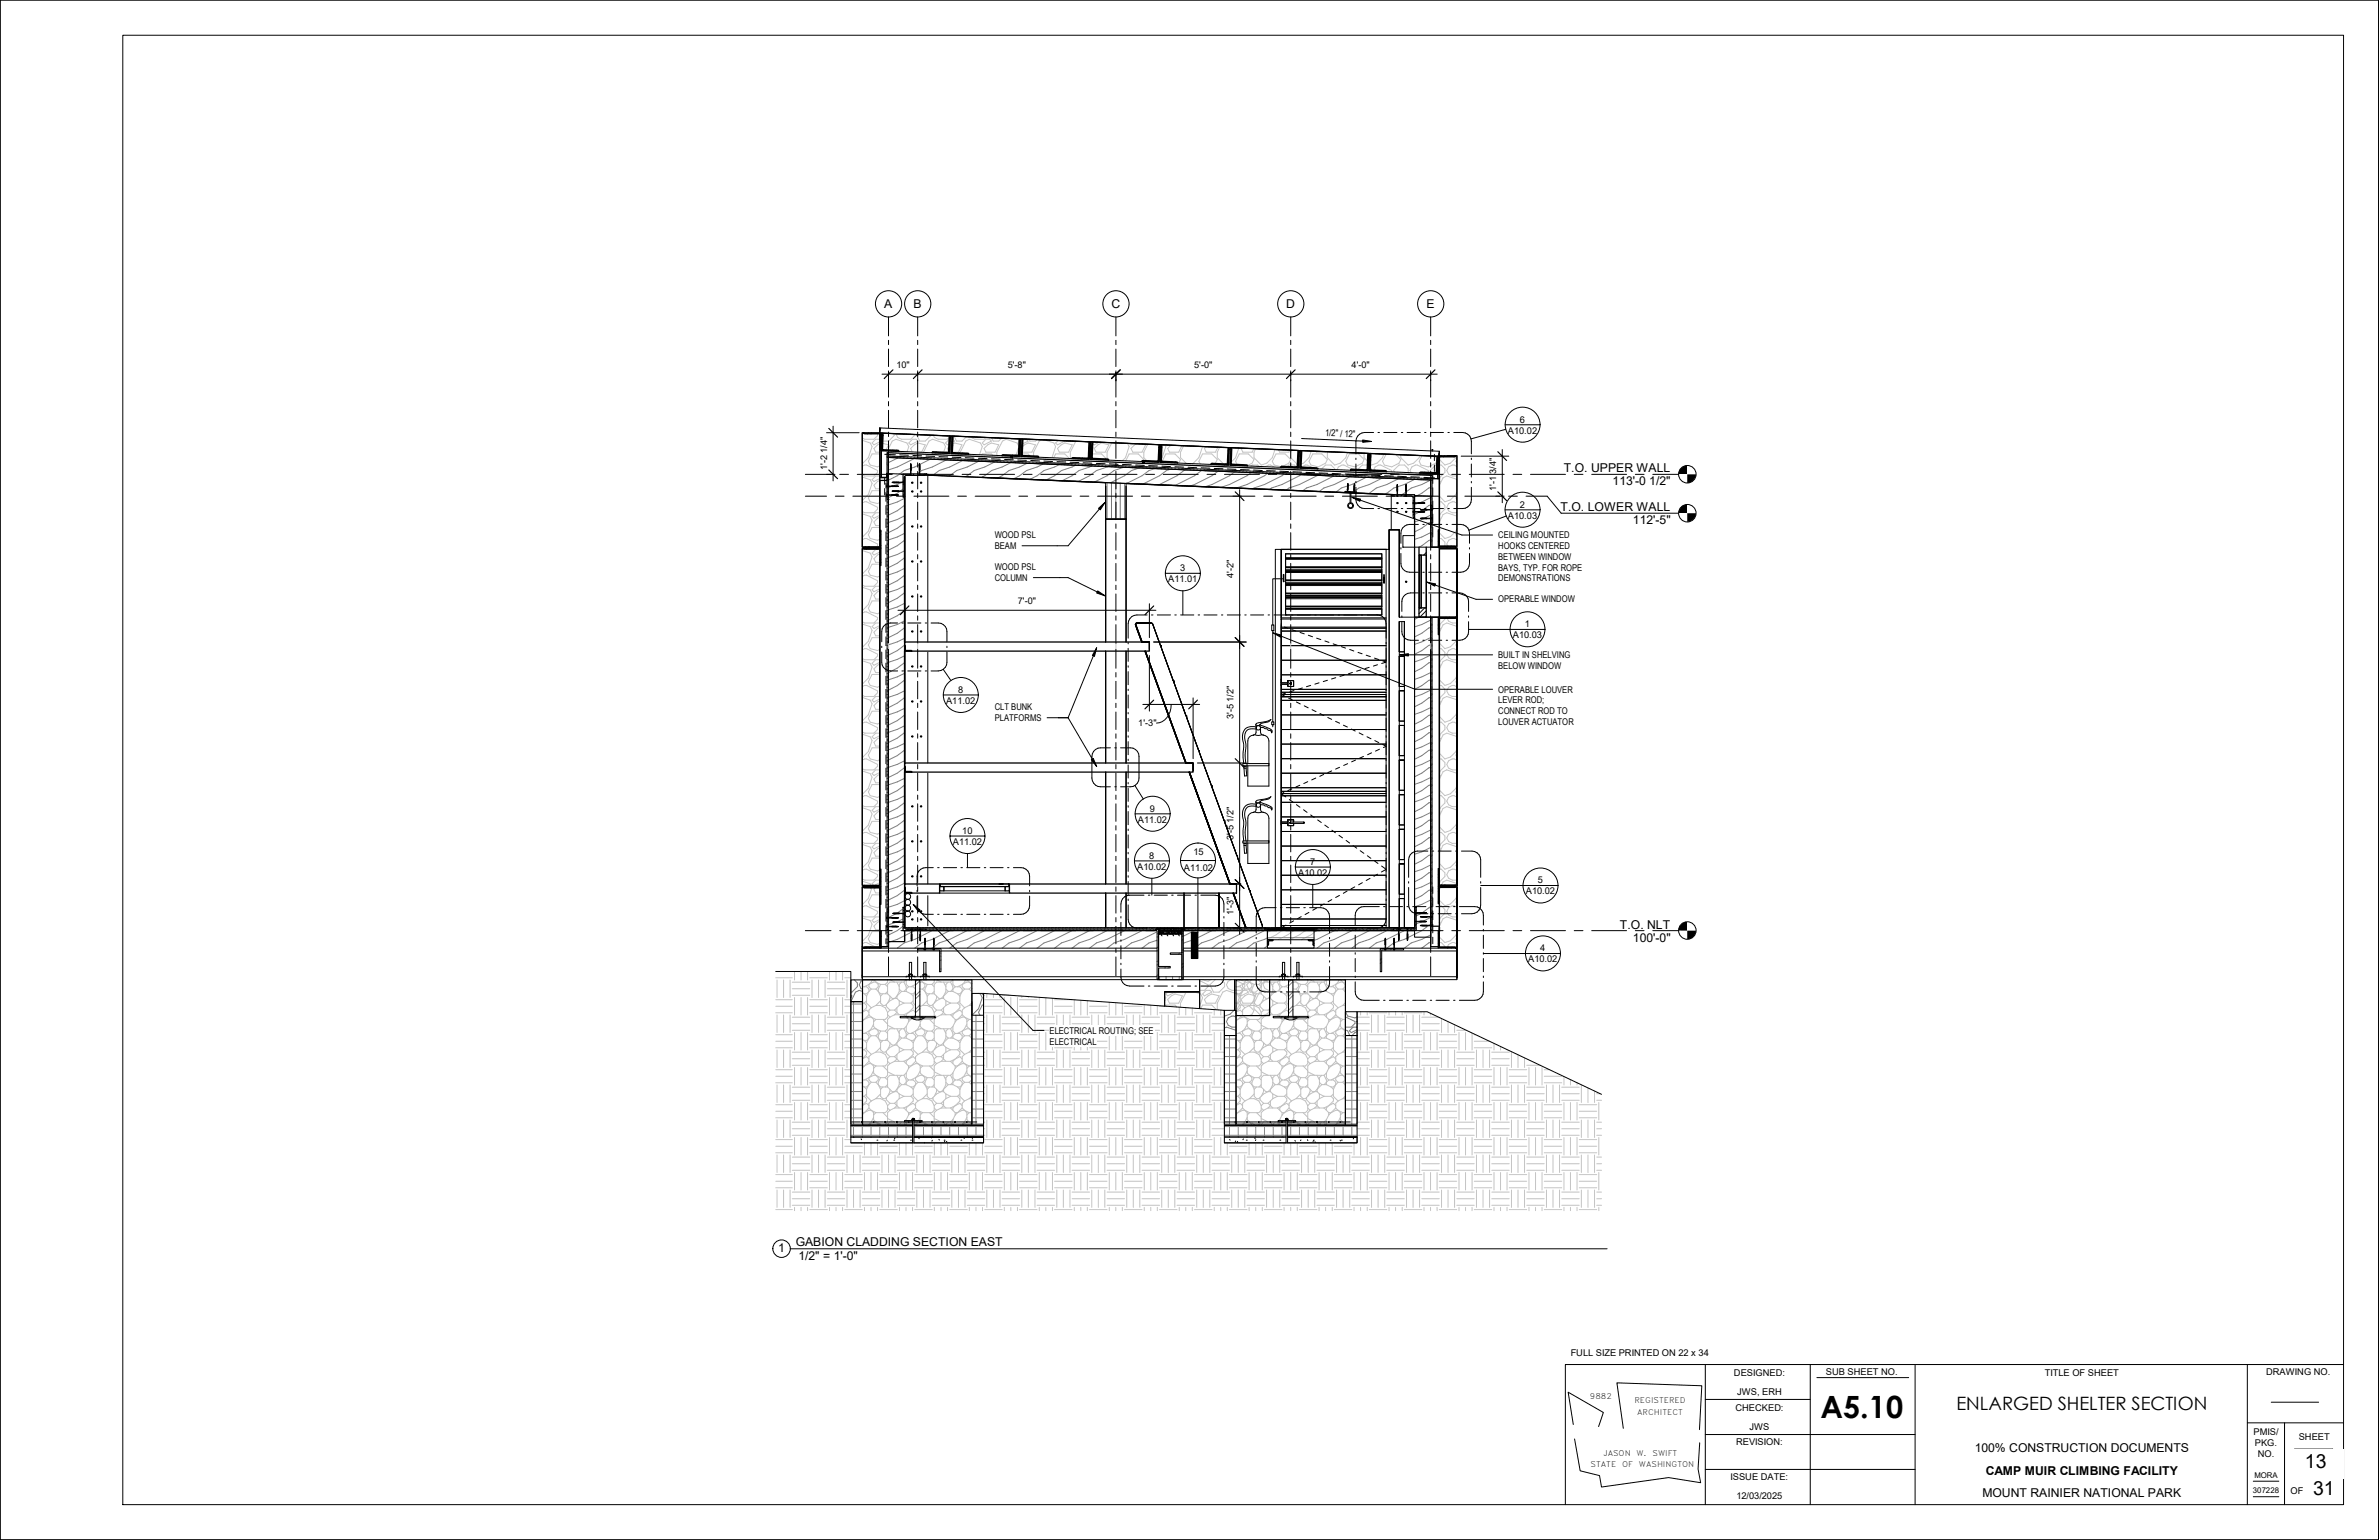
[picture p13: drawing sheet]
<svg xmlns="http://www.w3.org/2000/svg" width="864mm" height="559mm" viewBox="0 0 864 559" stroke-linecap="round" stroke-linejoin="round" font-family="sans-serif">
<defs><g id="words">
<text font-size="11.1" x="660.9" y="514.6">A5.10</text>
<g font-size="7.1">
<text x="836.7" y="532.6">13</text>
<text x="839.7" y="542.4">31</text>
</g>
<text font-size="6.7" x="710.2" y="511.6">ENLARGED SHELTER SECTION</text>
<g font-size="4.4">
<text x="321" y="111.8">A</text>
<text x="331.6" y="111.8">B</text>
<text x="403.4" y="111.8">C</text>
<text x="466.9" y="111.8">D</text>
<text x="517.8" y="111.8">E</text>
<text x="567.6" y="171.3">T.O. UPPER WALL</text>
<text x="585.4" y="176">113'-0 1/2&quot;</text>
<text x="566.5" y="185.5">T.O. LOWER WALL</text>
<text x="592.8" y="190.2">112'-5&quot;</text>
<text x="588.1" y="336.9">T.O. NLT</text>
<text x="592.8" y="341.6">100'-0&quot;</text>
<text x="282.5" y="454.4">1</text>
<text x="288.8" y="452.2">GABION CLADDING SECTION EAST</text>
<text x="289.8" y="457.3">1/2&quot; = 1'-0&quot;</text>
<text x="716.8" y="526.7">100% CONSTRUCTION DOCUMENTS</text>
<text x="720.9" y="535.3">CAMP MUIR CLIMBING FACILITY</text>
<text x="719.7" y="543.2">MOUNT RAINIER NATIONAL PARK</text>
</g>
<g font-size="3.4">
<text x="551.8" y="153.3">6</text>
<text x="481" y="158.2" transform="rotate(2 481 158.2)">1/2&quot; / 12&quot;</text>
<text x="547.4" y="157.3">A10.02</text>
<text x="551.8" y="184.2">2</text>
<text x="547.4" y="188.2">A10.03</text>
<text x="361.1" y="195.4">WOOD PSL</text>
<text x="543.9" y="195.4">CEILING MOUNTED</text>
<text x="361.1" y="199.3">BEAM</text>
<text x="543.9" y="199.3">HOOKS CENTERED</text>
<text x="543.9" y="203.2">BETWEEN WINDOW</text>
<text x="361.1" y="206.9">WOOD PSL</text>
<text x="428.5" y="207.2">3</text>
<text x="543.9" y="207.1">BAYS, TYP. FOR ROPE</text>
<text x="361.1" y="210.8">COLUMN</text>
<text x="424.1" y="211.2">A11.01</text>
<text x="543.9" y="211">DEMONSTRATIONS</text>
<text x="543.9" y="218.5">OPERABLE WINDOW</text>
<text x="553.6" y="227.6">1</text>
<text x="549.2" y="231.6">A10.03</text>
<text x="543.9" y="238.8">BUILT IN SHELVING</text>
<text x="543.9" y="242.7">BELOW WINDOW</text>
<text x="347.8" y="251.4">8</text>
<text x="543.9" y="251.3">OPERABLE LOUVER</text>
<text x="343.4" y="255.4">A11.02</text>
<text x="361.1" y="257.8">CLT BUNK</text>
<text x="543.9" y="255.2">LEVER ROD;</text>
<text x="361.1" y="261.7">PLATFORMS</text>
<text x="543.9" y="259.2">CONNECT ROD TO</text>
<text x="543.9" y="263.1">LOUVER ACTUATOR</text>
<text x="413.1" y="298.5">A11.02</text>
<text x="417.4" y="294.5">9</text>
<text x="349.3" y="302.6">10</text>
<text x="345.9" y="306.6">A11.02</text>
<text x="417.2" y="311.6">8</text>
<text x="433.2" y="310.2">15</text>
<text x="412.8" y="315.6">A10.02</text>
<text x="429.8" y="316.1">A11.02</text>
<text x="471.3" y="317.8">A10.02</text>
<text x="475.6" y="313.8">7</text>
<text x="558.2" y="320.5">5</text>
<text x="553.9" y="324.5">A10.02</text>
<text x="559.1" y="345.2">4</text>
<text x="554.8" y="349.2">A10.02</text>
<text x="381" y="375.2">ELECTRICAL ROUTING; SEE</text>
<text x="381" y="379.1">ELECTRICAL</text>
<text x="570.2" y="492.1">FULL SIZE PRINTED ON 22 x 34</text>
<text x="629.5" y="499.4">DESIGNED:</text>
<text x="662.9" y="498.9">SUB SHEET NO.</text>
<text x="742.3" y="499.4">TITLE OF SHEET</text>
<text x="822.6" y="498.9">DRAWING NO.</text>
<text x="630.6" y="506.1">JWS, ERH</text>
<text x="630" y="511.8">CHECKED:</text>
<text x="635" y="519">JWS</text>
<text x="818" y="520.9">PMIS/</text>
<text x="630.3" y="524.2">REVISION:</text>
<text x="818.6" y="524.7">PKG.</text>
<text x="834.5" y="522.4">SHEET</text>
<text x="819.6" y="528.5">NO.</text>
<text x="628.2" y="537.1">ISSUE DATE:</text>
<text x="630.3" y="544.1">12/03/2025</text>
<text x="831.5" y="542">OF</text>
</g>
<g font-size="3.3">
<text x="325.4" y="133.5">10&quot;</text>
<text x="365.8" y="133.5">5'-8&quot;</text>
<text x="433.5" y="133.5">5'-0&quot;</text>
<text x="490.6" y="133.5">4'-0&quot;</text>
<text x="300.2" y="170.6" transform="rotate(-90 300.2 170.6)">1'-2 1/4&quot;</text>
<text x="543.1" y="178.3" transform="rotate(-90 543.1 178.3)">1'-1 3/4&quot;</text>
<text x="447.8" y="209.8" transform="rotate(-90 447.8 209.8)">4'-2&quot;</text>
<text x="369.5" y="219.1">7'-0&quot;</text>
<text x="413.2" y="263.5">1'-3&quot;</text>
<text x="447.8" y="261" transform="rotate(-90 447.8 261)">3'-5 1/2&quot;</text>
<text x="447.8" y="304.9" transform="rotate(-90 447.8 304.9)">3'-5 1/2&quot;</text>
<text x="447.8" y="332" transform="rotate(-90 447.8 332)">1'-3&quot;</text>
</g>
<g font-size="2.9">
<text x="818.3" y="536.3">MORA</text>
<text x="817.8" y="541.7">307228</text>
</g>
<g font-size="2.8">
<text x="577.2" y="507.7">9882</text>
<text x="593.3" y="509.1">REGISTERED</text>
<text x="594.3" y="513.3">ARCHITECT</text>
<text x="577.4" y="532.2">STATE</text>
<text x="581.9" y="528.2">JASON</text>
<text x="588.9" y="532.2">OF</text>
<text x="594.1" y="528.2">W.</text>
<text x="595" y="532.2">WASHINGTON</text>
<text x="599.9" y="528.2">SWIFT</text>
</g>
</g></defs>
<g fill="none" stroke="#7e7e7e" stroke-width=".36">
<path d="M322 178.4h.1M322 179.7h.1M322 165.7h6.1M322 172h.5M322 173.3h.5M322 165.7v.1M322 175.9h.1M322 174.6h.1M322 177.1h.1M322 173.3v.1M322 175.8h.1M322 178.4v.1"/>
<path d="M322.3 171.8l-.2 .2 .4 .5M322.6 175l-.5 .5M322.6 176.2l-.5 .5M323.1 165.5l.2 .2-.3 .3M324.5 165.6l-.2 .5M325.8 165.6l-.3 .5M325.9 166.2l-3.4 1.7M327.1 165.7l-.4 .5M327.8 177.4l-2.1 1.6-3.2 1.6M327.8 174.8l-2.1 1-3.1 1.1M328.3 174.5h.1M328.3 177h.1"/>
<path d="M328.4 165.7l-.5 .5M329.6 165.8l-.5 .5M330.9 165.8l-.5 .5M331.9 166.4l-6.2 3.1-3.2 1M332.1 165.9l-.5 .5M333.3 165.9l-.5 .5M334.5 166l-.5 .5M335.7 166l-.5 .5M336.9 166.1l-.5 .5M338.2 166.1l-.5 .5-5.6 2.9-3.8 1.2-2.6 1.9-3.1 1.6M339.4 166.2l-.5 .5M340.6 166.2l-.5 .6"/>
<path d="M341.8 166.3l-.5 .5M343 166.3l-.5 .5M343.6 166.9l-5.2 2.6-3.8 1.2-1.7 1.3M344.3 166.4l-.6 .5M345.5 166.4l-.5 .5M345.9 167h12.7M346.2 167h.1M346.7 166.5l-.5 .5M347.9 166.5l-.3 .5M349.1 166.6l-.2 .5M349.4 167.1l-4.6 2.4-3.8 1.2-2.4 1.8M350.4 166.6l-.4 .4 .2 .2"/>
<path d="M351.6 166.7l-.3 .3 .2 .2M352.8 166.8l-.2 .2 .2 .3M354 166.8l-.2 .2 .4 .3M355.2 166.8l.3 .6M355.3 167.4l-4.2 2.1-3.8 1.2-2.8 2.1M356.4 166.9l.4 .5M357.7 166.9l.4 .6M358.9 167l.6 .6M360 170.7l-2.5 1.9-1.3 .6M360.2 167l.6 .6M361.1 167.6l-3.6 1.9-3.8 1.2-3.3 2.3M361.6 167.1l.5 .5"/>
<path d="M362.9 167.2l.5 .5M364.2 167.2l.5 .6M365.5 167.3l.6 .5M366.9 167.3l.5 .6M367 167.9l-3.2 1.6-3.8 1.2M368.2 167.4l.5 .5M369.5 167.4l.5 .6M370.8 167.5l.6 .5M372.2 167.6l.5 .5M372.9 168.1l-2.8 1.4-3.8 1.2-2.5 1.9-1.7 .9M373.5 167.6l.5 .5M374.8 167.6l.5 .6"/>
<path d="M376.1 167.7l.5 .5M376.3 168.2h12.7M376.6 168.2v.1M377.4 167.8l.5 .5M378.7 168.4l-2.2 1.1-3.8 1.2-2.6 1.9-2.1 1.1M378.8 167.8l.3 .6M380.1 167.9l.3 .3-.1 .2M381.4 167.9l.3 .3-.2 .2M382.7 168l.3 .2-.3 .3M384 168l.3 .2-.3 .4M384.6 168.6l-1.8 .9-3.8 1.2-2.5 1.9-2.7 1.3M385.4 168.1l-.2 .5"/>
<path d="M386.7 168.1l-.3 .6M388 168.2l-.4 .5M389.3 168.3l-.5 .5M390.4 168.8l-5 1.9-2.6 1.9-3.1 1.6M390.6 168.3l-.5 .5M391.8 168.4l-.6 .5M393 168.4l-.5 .5M394.2 168.4l-.5 .6M395.4 168.5l-.5 .5M396.3 169.1l-4.6 1.6-2.5 1.9-3.7 1.9M396.7 168.6l-.5 .5M397.8 168.6l-.5 .5"/>
<path d="M399.1 168.7l-.5 .5M400.3 168.7l-.5 .5M401.5 168.8l-.5 .5M401.9 175.1v13.3M402.2 169.3l-4.1 1.4-2.6 1.9-4.1 2.1M402.7 168.8l-.5 .5M403.5 175.2v13.2M403.9 168.9l-.5 .5M405 175.3v13.1M405.2 168.9l-.5 .5M406.4 169l-.5 .5M406.7 175.3v13.1"/>
<path d="M406.8 169.5h12.7M407.1 169.5h.1M407.6 169l-.5 .5M407.9 169.5l-3.5 1.2-2.5 1.9-4.6 2.3M408.2 175.4v13M408.8 169.1l-.4 .5M410 169.1l-.2 .5M411.3 169.2l-.4 .3 .2 .2M412.5 169.2l-.3 .3 .2 .3M413.6 169.8l-2.8 .9-2.6 1.9-5.1 2.6M413.7 169.3l-.2 .2 .3 .3M414.9 169.3l-.2 .2 .4 .3"/>
<path d="M416.1 169.4l.3 .5M417.4 169.4l.3 .6M418.6 169.5l.5 .5M419.2 170.1l-2.1 .6-2.5 1.9-5.6 2.8M419.8 169.5l.6 .6M421.1 169.6l.6 .5M422.4 169.6l.6 .6M423.8 169.7l.5 .6M424.9 170.3l-1.4 .4-2.6 1.9-6.1 3.1M425.1 169.8l.6 .5M426.4 169.8l.6 .5M427.8 169.8l.5 .6"/>
<path d="M429.1 169.9l.5 .6M430.4 170l.6 .5M430.5 170.5l-.7 .2-2.5 1.9-6.7 3.3M431.7 170l.6 .6M433.1 170.1l.5 .5M434.4 170.1l.5 .6M435.7 170.2l.5 .5M436.2 170.7l-2.6 1.9-7.3 3.5M437 170.3l.6 .5M437.3 170.8h12.7M437.6 170.8h.1M438.4 170.3l.4 .6"/>
<path d="M439.7 170.3l.3 .6M441 170.4l.4 .4-.2 .1M442.2 171l-2.2 1.6-6.4 3.2-1.7 .6M442.3 170.5l.3 .3-.2 .2M443.7 170.5l.2 .3-.2 .3M445 170.6l.2 .2-.3 .3M446.3 170.6l-.2 .6M447.6 170.7l-.3 .5M448.2 171.2l-1.9 1.4-6.3 3.2-2.5 .8M448.8 177.1h.1M448.9 170.7l-.4 .5M450.3 170.8l-.6 .5"/>
<path d="M451.5 170.9l-.5 .5M452.7 170.9l-.5 .5M453.9 170.9l-.5 .5M454.2 171.5l-1.5 1.1-6.4 3.2-3.1 1.1M455.1 171l-.5 .5M456.4 171.1l-.6 .5M457.5 171.1l-.5 .5M458.8 171.2l-.5 .5M460 171.2l-.5 .5M460.2 171.7l-1.2 .9-6.3 3.2-3.8 1.3M461.2 171.2l-.5 .5M462.4 171.3l-.5 .5"/>
<path d="M463.6 171.4l-.5 .5M464.9 171.4l-.5 .5M466.1 171.4l-.5 .6M466.2 172a45.7 45.7 0 0 1-11.4 5.3M467.3 171.5l-.5 .5M467.7 172h12.7M468 172v.1M468.5 171.6l-.5 .4M469.7 171.6l-.4 .5M471 171.7l-.3 .5M472.2 171.7l-.4 .3 .2 .2M472.2 172.3l-6.8 3.5-3.8 1.3-.8 .5"/>
<path d="M473.4 171.7l-.3 .3 .2 .3M474.6 171.8l-.2 .2 .2 .3M475.8 171.9l-.1 .1 .3 .4M477.1 171.9l.2 .6M478.2 172.5l-6.5 3.3-3.8 1.3-1 .7M478.3 172l.3 .5M479.5 172l.5 .6M480.7 172.1l.6 .5M482 172.1l.6 .6M483.4 172.2l.5 .5M484.2 172.7l-6.1 3.1-3.8 1.3-1.4 1M484.7 172.2l.6 .6"/>
<path d="M486 172.3l.6 .5M487.3 172.3l.6 .6M488.7 172.4l.5 .5M490 172.5l.6 .5M490.1 173l-5.7 2.8-3.8 1.3-1.7 1.3M490.1 178.4l-.3 .3M491.1 178.7l-.2 .2M491.2 178.4l-.3 .3M491.3 172.5l.6 .6M492.6 172.6l.6 .5M494 172.6l.5 .6M495.3 172.7l.6 .5-5.2 2.6-3.8 1.3-2 1.5"/>
<path d="M496.6 172.7l.6 .6M497.9 172.8l.6 .5M498.2 173.3h12.7M498.5 173.3v.1M499.3 172.8l.4 .6M500.6 172.9l.3 .5M501.8 173.5l-4.7 2.3-3.8 1.3-1.9 1.3M501.9 172.9l.4 .4-.2 .2M503.3 173l.3 .3-.3 .2M504.6 173.1l.2 .2-.2 .3M505.9 173.1l.2 .2-.3 .4M507.2 173.2l.2 .1-.4 .4"/>
<path d="M507.6 173.7l-4.2 2.1-3.8 1.3-2.7 2M508.6 173.2l-.4 .5M509.9 173.3l-.5 .5M511.2 173.4l-.5 .5M512.4 173.4l-.5 .5M513.5 173.9l-3.7 1.9-3.8 1.3-3.2 2.2M513.6 173.4l-.5 .5M514.8 173.5l-.5 .5M516 173.5l-.5 .5M517.3 173.6l-.5 .5M518.5 173.7l-.5 .4M519.3 176.9l-.6 .2-2.6 1.9-2.6 1.3"/>
<path d="M519.3 174.2l-3.2 1.6-3.8 1.3-3.5 2.4M519.7 173.7l-.4 .4M322 198.6l.5 .1M322 196.1l.5 .1M322 193.5l.5 .1M322 188.5l.5 .1M322 182.2h.5M322 183.5h.5M322 184.7h.5M322 186h.5M322 187.3h.5M322 189.8h.5"/>
<path d="M322 191l.5 .1M322 192.4h.5M322 194.9h.5M322 197.4h.5M322 200h.5M322 183.4v.2M322 185.9v.2M322.5 199.5l-.4 .5 .4 .4M322.5 194.4l-.4 .5 .4 .5M322.5 189.4l-.4 .4 .4 .5M322.5 184.3l-.4 .4 .4 .5M322.5 181.7l-.4 .5 .4 .5"/>
<path d="M322.5 191.9l-.4 .5 .4 .4M322.5 197l-.4 .4 .4 .5M322.5 181.2h.1M322.6 180l-.6 .5M328.4 183.4l-2.7 1.9-3.2 1.5-.4 .5 .4 .4M328.4 196.1l-2.7 1.9-3.2 1.6M328.4 189.7l-2.7 2-3.2 1.6M328.4 199.9l-2.7 1.3-3.2 1.1M328.4 193.5l-2.7 1.4-3.2 1M328.4 187.2l-2.7 1.3-3.2 1.1M328.4 180.8l-2.7 1.4-3.2 1M519.3 182.8l.6 .5"/>
<path d="M519.3 192.9l.6 .5M519.3 195.5l.6 .5M519.3 182.2h.6M519.3 183.5h.1M519.3 184.7h.1M519.3 186h.1M519.3 187.3h.1M519.3 188.6h.1M519.3 189.8h.6M519.3 191.1h.6M519.3 192.4h.6M519.3 193.6h.6"/>
<path d="M519.3 194.9h.6M519.3 196.2h.6M519.3 197.4h.6M519.3 180.9h.6M519.3 180.2l.6 .5M519.3 185.3h.1M519.3 187.8l.1 .1M519.3 190.4l.6 .5M519.3 198l.6 .5M519.3 195.9l-4.2 2.6M519.3 189.6l-.6 .2-2.6 1.9-2.6 1.3M519.3 183.2l-.6 .2-2.6 1.9-2.6 1.3"/>
<path d="M519.3 193.3l-3.2 1.6-2.6 .8M519.3 186.9l-3.2 1.6-2.6 .9M519.3 180.6l-3.2 1.6-2.6 .8M519.4 186.7h-.1M519.4 184.1l-.1 .1M519.9 188.8l-.5 .5M519.9 183.8l-.5 .5M519.9 185l-.5 .5M519.9 181.1l-.6 .6M519.9 196.3l-.6 .6M519.9 193.8l-.6 .6M519.9 191.3l-.6 .5"/>
<path d="M322 201.2l.5 .1M322 202.5h.5M322 203.7l.5 .1M322 205.1h.5M322 206.2l.5 .1M322 207.6h.5M322 208.8l.5 .1M322 210.1h.5M322 211.3l.5 .1M322 212.7h.5M322 215.2h.5M322 217.7h.5"/>
<path d="M322.5 202.1l-.4 .4 .4 .5M322.5 204.6l-.4 .5 .4 .4M322.5 207.1l-.4 .5 .4 .5M322.5 209.7l-.4 .4 .4 .5M322.5 212.2l-.4 .5 .4 .4M322.5 214.8l-.4 .4 .4 .4M322.5 217.3l-.4 .4 .4 .5M322.5 219.8l-.4 .5 .4 .4M322.5 213.9l-.5 .1M322.5 216.5h-.5M322.5 219l-.5 .1M328.4 215.1l-2.7 2-3.2 1.6"/>
<path d="M328.4 208.8l-2.7 1.9-3.2 1.6M328.4 202.4l-2.7 2-3.2 1.6M328.4 218.9l-2.7 1.4-3.2 1M328.4 212.6l-2.7 1.3-3.2 1M328.4 206.2l-2.7 1.4-3.2 1M322 220.3h.5M322 222.8h.5M322 225.3h.5M322 227.9h.5M322 230.4h.5M322 233h.5M322 235.5h.5"/>
<path d="M322 238h.5M322 239.3h.5M322 239.2v.2M322.5 235l-.4 .5 .4 .5M322.5 232.5l-.4 .5 .4 .4M322.5 227.4l-.4 .5 .4 .4M322.5 222.3l-.4 .5 .4 .5M322.5 224.9l-.4 .4 .4 .5M322.5 230l-.4 .4 .4 .5M322.5 237.6l-.4 .4 .4 .5M322.5 221.5l-.5 .1M322.5 224.1l-.5 .1"/>
<path d="M322.5 226.6l-.5 .1M322.5 229.2h-.5M322.5 231.7l-.5 .1M322.5 234.2l-.5 .1M322.5 236.8l-.5 .1M328.4 234.1l-2.7 2-3.2 1.6M328.4 227.8l-2.7 2-3.2 1.6M328.4 221.5l-2.7 1.9-3.2 1.6M328.4 238l-2.7 1.3-3.2 1M328.4 231.6l-2.7 1.3-3.2 1.1M328.4 225.3l-2.7 1.3-3.2 1M515.1 223.9l-1.6 .8"/>
<path d="M519.3 224.1h.6M519.3 225.3h.6M519.3 226.6h.6M519.3 227.9h.6M519.3 229.2h.6M519.3 230.4h.6M519.3 231.7h.6M519.3 233h.6M519.3 234.2h.6M519.3 235.5h.6M519.3 236.8h.6M519.3 238h.6"/>
<path d="M519.3 239.3h.6M519.3 225.9l.6 .5M519.3 228.4l.6 .6M519.3 231l.6 .5M519.3 233.5l.6 .5M519.3 236.1l.6 .5M519.3 238.6l.6 .5M519.3 234l-.6 .2-2.6 1.9-2.6 1.3M519.3 227.6l-3.2 2.2-2.6 1.3M519.3 237.7l-3.2 1.6-2.6 .9M519.3 231.4l-3.2 1.5-2.6 .9M519.3 225l-3.2 1.6-2.6 .9"/>
<path d="M519.9 239.5l-.6 .5M519.9 237l-.6 .5M519.9 229.4l-.6 .5M519.9 226.8l-.6 .5M519.9 224.3l-.6 .5M519.9 234.4l-.6 .5M519.9 231.9l-.6 .5M322 257l.5 .1M322 251.9l.5 .1M322 246.8l.5 .1M322 244.3l.5 .1M322 240.6h.5"/>
<path d="M322 241.9h.5M322 243.1h.5M322 245.7h.5M322 248.2h.5M322 249.4l.5 .1M322 250.7h.5M322 253.3h.5M322 254.5l.5 .1M322 255.8h.5M322 258.4h.5M322 259.5l.5 .1M322 241.8v.1"/>
<path d="M322.5 257.9l-.4 .5 .4 .4M322.5 255.4l-.4 .4 .4 .5M322.5 252.8l-.4 .5 .4 .4M322.5 250.3l-.4 .4 .4 .5M322.5 245.2l-.4 .5 .4 .4M322.5 242.7l-.4 .4 .4 .5M322.5 240.1l-.4 .5 .4 .4M322.5 247.7l-.4 .5 .4 .5M328.4 259.5l-2.7 2-3.2 1.6M328.4 253.2l-2.7 1.9-3.2 1.7M328.4 246.8l-2.7 2-3.2 1.6M328.4 240.5l-2.7 1.9-3.2 1.7"/>
<path d="M328.4 257l-2.7 1.3-3.2 1.1M328.4 250.7l-2.7 1.3-3.2 1M328.4 244.3l-2.7 1.3-3.2 1.1M519.3 240.6h.6M519.3 241.9h.6M519.3 243.1h.6M519.3 244.4h.6M519.3 245.7h.6M519.3 246.9h.6M519.3 248.2h.6M519.3 249.5h.6M519.3 250.7h.6"/>
<path d="M519.3 252h.6M519.3 253.3h.6M519.3 254.6h.6M519.3 255.8h.6M519.3 257.1h.6M519.3 258.4h.6M519.3 259.6h.6M519.3 241.1l.6 .5M519.3 243.7l.6 .5M519.3 246.2l.6 .5M519.3 248.8l.6 .5M519.3 251.3l.6 .5"/>
<path d="M519.3 253.8l.6 .5M519.3 256.4l.6 .5M519.3 258.9l.6 .5M519.3 259.4l-.6 .2-2.6 1.9-2.6 1.3M519.3 253l-.6 .2-2.6 1.9-2.6 1.4M519.3 246.7l-.6 .2-2.6 1.9-2.6 1.3M519.3 240.3l-.6 .2-2.6 1.9-2.6 1.4M519.3 256.8l-3.2 1.5-2.6 .9M519.3 250.4l-3.2 1.6-2.6 .9M519.3 244.1l-3.2 1.5-2.6 .9M519.9 242.1l-.6 .5M519.9 259.8l-.6 .5"/>
<path d="M519.9 257.3l-.6 .5M519.9 254.7l-.6 .6M519.9 252.2l-.6 .5M519.9 249.7l-.6 .5M519.9 247.1l-.6 .5M519.9 244.6l-.6 .5M322 264.6l.5 .1M322 260.9h.5M322 262.1l.5 .1M322 263.4h.5M322 266h.5M322 267.2l.5 .1"/>
<path d="M322 268.5h.5M322 271h.5M322 273.6h.5M322 276.1h.5M322 278.6h.5M322.5 265.5l-.4 .5 .4 .4M322.5 263l-.4 .4 .4 .5M322.5 260.4l-.4 .5 .4 .5M322.5 268.1l-.4 .4 .4 .4M322.5 270.6l-.4 .4 .4 .5M322.5 273.1l-.4 .5 .4 .4M322.5 275.6l-.4 .5 .4 .5"/>
<path d="M322.5 278.2l-.4 .4 .4 .5M322.5 269.7l-.5 .1M322.5 272.3l-.5 .1M322.5 274.8l-.5 .1M322.5 277.4l-.5 .1M322.5 279.9l-.5 .1M328.4 278.6l-2.7 1.9-3.2 1.6M328.4 272.2l-2.7 2-3.2 1.6M328.4 265.9l-2.7 1.9-3.2 1.6M328.4 276.1l-2.7 1.3-3.2 1M328.4 269.7l-2.7 1.3-3.2 1.1M328.4 263.4l-2.7 1.3-3.2 1"/>
<path d="M519.3 260.9h.6M519.3 262.2h.6M519.3 263.4h.6M519.3 264.7h.6M519.3 266h.6M519.3 267.3h.6M519.3 268.5h.6M519.3 269.7h.6M519.3 271h.6M519.3 272.3h.6M519.3 273.6h.6M519.3 274.8h.6"/>
<path d="M519.3 276.1h.6M519.3 277.4h.6M519.3 278.6h.6M519.3 279.9h.6M519.3 261.4l.6 .6M519.3 263.9l.6 .6M519.3 266.5l.6 .5M519.3 269l.6 .6M519.3 271.6l.6 .5M519.3 274.1l.6 .6M519.3 276.6l.6 .6M519.3 279.2l.6 .5"/>
<path d="M519.3 278.4l-.6 .2-2.6 1.9-2.6 1.4M519.3 272.1l-.6 .2-2.6 1.9-2.6 1.3M519.3 265.7l-.6 .2-2.6 1.9-2.6 1.4M519.3 275.8l-3.2 1.6-2.6 .9M519.3 269.4l-3.2 1.6-2.6 .9M519.3 263.1l-3.2 1.6-2.6 .9M519.9 277.6l-.6 .5M519.9 275l-.6 .6M519.9 272.5l-.6 .5M519.9 270l-.6 .5M519.9 267.4l-.6 .6M519.9 264.9l-.6 .5"/>
<path d="M519.9 262.3l-.6 .6M322 281.2h.5M322 283.7h.5M322 286.3h.5M322 288.8h.5M322 291.3h.5M322 293.9h.5M322 295.1h.5M322 296.4h.5M322 297.7h.5M322 299h.5M322 295.1v.1"/>
<path d="M322 297.6v.2M322.5 296l-.4 .4 .4 .5M322.5 298.5l-.4 .5 .4 .4M322.5 280.7l-.4 .5 .4 .4M322.5 283.3l-.4 .4 .4 .5M322.5 285.8l-.4 .5 .4 .4M322.5 288.3l-.4 .5 .4 .5M322.5 290.9l-.4 .4 .4 .5M322.5 293.4l-.4 .5 .4 .4M322.5 282.4l-.5 .1M322.5 285l-.5 .1M322.5 287.5l-.5 .1"/>
<path d="M322.5 290.1l-.5 .1M322.5 292.6l-.5 .1M328.4 297.6l-2.7 2-3.2 1.6M328.4 291.3l-2.7 1.9-3.2 1.6M328.4 284.9l-2.7 2-3.2 1.6M328.4 295.1l-2.7 1.3-3.2 1.1M328.4 288.8l-2.7 1.3-3.2 1M328.4 282.4l-2.7 1.3-3.2 1.1M519.3 281.2h.6M519.3 282.4h.6M519.3 283.7h.6M519.3 285h.6"/>
<path d="M519.3 286.3h.6M519.3 287.5h.6M519.3 288.8h.6M519.3 290.1h.6M519.3 291.3h.6M519.3 292.6h.6M519.3 293.9h.6M519.3 295.1h.6M519.3 296.4h.6M519.3 297.7h.6M519.3 299h.6M519.3 281.7l.6 .6"/>
<path d="M519.3 284.3l.6 .5M519.3 286.8l.6 .6M519.3 289.3l.6 .6M519.3 291.9l.6 .5M519.3 294.4l.6 .5M519.3 297l.6 .5M519.3 299.5l.6 .5M519.3 297.5l-.6 .2-2.6 1.9-2.6 1.3M519.3 291.1l-.6 .2-2.6 1.9-2.6 1.4M519.3 284.8l-.6 .2-2.6 1.9-2.6 1.3M519.3 294.8l-3.2 1.6-2.6 .9M519.3 288.5l-3.2 1.6-2.6 .9"/>
<path d="M519.3 282.1l-3.2 1.6-2.6 .9M519.9 297.9l-.6 .5M519.9 295.4l-.6 .5M519.9 285.2l-.6 .5M519.9 292.8l-.6 .5M519.9 290.3l-.6 .5M519.9 287.7l-.6 .5M519.9 282.7l-.6 .5M519.9 280.1l-.6 .5M322 312.8v.2M322 310.3v.1M322 302.7v.1"/>
<path d="M322 300.1v.2M322 300.2h.5M322 301.5h.5M322 302.8h.5M322 304h.5M322 305.3h.5M322 306.6h.5M322 307.8h.5M322 309.1h.5M322 310.4h.5M322 311.7h.5M322 312.9h.5"/>
<path d="M322 314.2h.5M322 315.5h.5M322 316.7h.5M322 318h.5M322 319.3h.5M322 305.2v.2M322 307.8v.1M322 315.4v.1M322 317.9v.2M322.5 306.1l-.4 .5 .4 .4M322.5 308.7l-.4 .4 .4 .5M322.5 311.2l-.4 .5 .4 .4"/>
<path d="M322.5 313.7l-.4 .5 .4 .5M322.5 318.8l-.4 .5 .4 .4M322.5 301l-.4 .5 .4 .5M322.5 303.6l-.4 .4 .4 .5M322.5 316.3l-.4 .4 .4 .5M328.4 316.7l-2.7 1.9-3.2 1.6M328.4 310.3l-2.7 2-3.2 1.6M328.4 304l-2.7 1.9-3.2 1.6M328.4 314.1l-2.7 1.4-3.2 1M328.4 307.8l-2.7 1.3-3.2 1.1M328.4 301.4l-2.7 1.4-3.2 1M519.3 300.2h.6"/>
<path d="M519.3 301.5h.6M519.3 302.8h.6M519.3 304h.6M519.3 305.3h.6M519.3 306.6h.6M519.3 307.8h.6M519.3 309.1h.6M519.3 310.4h.6M519.3 311.7h.6M519.3 312.9h.6M519.3 314.2h.6M519.3 315.5h.6"/>
<path d="M519.3 316.7h.6M519.3 318h.6M519.3 319.3h.6M519.3 302l.6 .6M519.3 304.6l.6 .5M519.3 307.1l.6 .5M519.3 309.7l.6 .5M519.3 312.2l.6 .5M519.3 314.7l.6 .6M519.3 317.2l.6 .6M519.3 319.8l.6 .5M519.3 316.5l-.6 .2-2.6 1.9-2.6 1.4"/>
<path d="M519.3 310.2l-.6 .2-2.6 1.9-2.6 1.3M519.3 303.8l-.6 .2-2.6 1.9-2.6 1.4M519.3 313.9l-3.2 1.6-2.6 .8M519.3 307.5l-3.2 1.6-2.6 .9M519.3 301.2l-3.2 1.6-2.6 .9M519.9 318.2l-.6 .5M519.9 315.6l-.6 .6M519.9 313.1l-.6 .5M519.9 310.6l-.6 .5M519.9 308l-.6 .6M519.9 305.5l-.6 .5M519.9 303l-.6 .5"/>
<path d="M519.9 300.4l-.6 .5M322 334.5h.1M322 335.7h.1M322 328.1v.1M322 323v.1M322 320.5v.1M322 320.5h.5M322 321.8h.5M322 323.1h.5M322 324.4h.5M322 325.6h.5M322 326.9h.5"/>
<path d="M322 328.1h.5M322 329.4h.5M322 330.7h.1M322 331.9h.1M322 333.2h.1M322 338.2l.5 .1M322 339.6h.5M322 325.5v.2M322 330.6l.1 .1M322 335.8h.1M322.1 333.2l-.1 .1M322.1 330.7l-.1 .1"/>
<path d="M322.5 337.1l-.2 .2 .2 .2M322.5 329l-.4 .4 .3 .3M322.5 323.9l-.4 .5 .4 .4M322.5 321.4l-.4 .4 .4 .4M322.5 326.4l-.4 .5 .4 .4M322.5 339.1l-.4 .5 .4 .4M322.6 330.8l-.5 .5M322.6 332l-.5 .5M322.6 335.8l-.6 .5M327.8 336.1l-2.1 1.6-3.2 1.6M327.8 329.7l-2.1 1.6-3.1 1.6M327.8 333.4l-2.1 1.1-3.1 1"/>
<path d="M328.4 323l-2.7 2-3.2 1.6M328.4 326.8l-2.7 1.4-3.2 1M328.4 320.5l-2.7 1.3-3.2 1.1M328.4 329.4h-.1M328.8 336.6l-.3 .3M330.1 336.6l-.3 .5M331.4 336.6l-.3 .5M332 337.7l-6.3 3.2-3.2 1M332.7 336.6l-.3 .5M333.9 336.6l-.3 .5M335.2 336.6l-.3 .5M336.5 336.6l-.5 .4 .7 .7"/>
<path d="M337.7 336.6l-.4 .4 .7 .7M338.4 337.7l-6.3 3.2-3.8 1.2-2.6 1.9M339 336.6l-.4 .4 .7 .7M340.3 336.6l-.4 .4 .6 .7M341.5 336.6l-.4 .4 .7 .7M342.8 336.6l-.4 .4 .7 .7M344 336.6l-.3 .4 .6 .7M344.7 337.7l-6.3 3.2-3.8 1.2-2.5 1.9M345.3 336.6l-.4 .4 .7 .7M346.6 336.6l-.4 .4 .6 .7M347.9 336.6l-.4 .4 .6 .7M349.1 336.6l-.4 .4 .7 .7"/>
<path d="M350.4 336.6l-.4 .4 .6 .7M351.1 337.7l-6.3 3.2-3.8 1.2-2.6 1.9M351.7 336.6l-.4 .4 .6 .7M352.9 336.6l-.3 .4 .6 .7M354.2 336.6l-.4 .4 .7 .7M355.5 336.6l-.4 .4 .6 .7M356.7 336.6l-.3 .4 .6 .7M357.4 337.7l-6.3 3.2-3.8 1.2-2.5 1.9M358 336.6l-.4 .4 .7 .7M359.3 336.6l-.4 .4 .6 .7M360.6 336.6l-.4 .4 .6 .7M361.8 336.6l-.4 .4 .7 .7"/>
<path d="M363.1 336.6l-.4 .4 .6 .7M363.8 337.7l-6.3 3.2-3.8 1.2-2.6 1.9M364.4 336.6l-.4 .4 .6 .7M365.6 336.6l-.3 .4 .6 .7M366.9 336.6l-.4 .4 .7 .7M368.2 336.6l-.4 .4 .6 .7M369.4 336.6l-.3 .4 .6 .7M370.1 337.7l-6.3 3.2-3.8 1.2-2.5 1.9M370.7 336.6l-.4 .4 .7 .7M372 336.6l-.4 .4 .6 .7M373.3 336.6l-.5 .4 .7 .7M374.5 336.6l-.4 .4 .7 .7"/>
<path d="M375.8 336.6l-.4 .4 .6 .7M376.5 337.7l-6.4 3.2-3.8 1.2-2.5 1.9M377.1 336.6l-.5 .4 .7 .7M378.3 336.6l-.4 .4 .7 .7M379.6 336.6l-.4 .4 .7 .7M380.9 336.6l-.5 .4 .7 .7M382.1 336.6l-.4 .4 .7 .7M382.8 337.7l-6.3 3.2-3.8 1.2-2.6 1.9M383.4 336.6l-.4 .4 .7 .7M384.7 336.6l-.4 .4 .6 .7M386 336.6l-.5 .4 .7 .7M387.2 336.6l-.4 .4 .7 .7"/>
<path d="M388.5 336.6l-.4 .4 .6 .7M389.2 337.7l-6.4 3.2-3.8 1.2-2.5 1.9M389.8 336.6l-.5 .4 .7 .7M391 336.6l-.4 .4 .7 .7M392.3 336.6l-.4 .4 .7 .7M393.6 336.6l-.5 .4 .7 .7M394.8 336.6l-.4 .4 .7 .7M395.5 337.7l-6.3 3.2-3.8 1.2-2.6 1.9M396.1 336.6l-.4 .4 .7 .7M397.3 336.6l-.3 .4 .6 .7M398.6 336.6l-.4 .4 .7 .7M399.9 336.6l-.4 .4 .7 .7"/>
<path d="M401.2 336.6l-.4 .4 .6 .7M401.9 337.7l-6.4 3.2-3.8 1.2-2.5 1.9M402.4 336.6l-.4 .4 .7 .7M403.7 336.6l-.4 .4 .6 .7M405 336.6l-.4 .4 .6 .7M406.2 336.6l-.4 .4 .7 .7M407.5 336.6l-.4 .4 .7 .7M408.2 337.7l-6.3 3.2-3.8 1.2-2.6 1.9M408.8 336.6l-.4 .4 .6 .7M410 336.6l-.3 .4 .6 .7M411.3 336.6l-.4 .4 .7 .7M412.6 336.6l-.4 .4 .6 .7"/>
<path d="M413.9 336.6l-.4 .4 .6 .7M414.6 337.7l-6.4 3.2-3.8 1.2-2.5 1.9M415.1 336.6l-.4 .4 .7 .7M416.4 336.6l-.4 .4 .6 .7M417.7 336.6l-.4 .4 .6 .7M418.9 336.6l-.4 .4 .7 .7M420 338.1l-5.4 2.8-3.8 1.2-2.6 1.9M420.2 336.6l-.3 .5M420.6 338.4l-.6 .5M420.6 339.6l-.6 .5M421.5 336.6l-.4 .4 .6 .7M422.7 336.6l-.3 .4 .6 .7"/>
<path d="M424 336.6l-.4 .4 .7 .7M425.3 336.6l-.4 .4 .6 .7M426.6 336.6l-.4 .4 .6 .7M427.8 336.6l-.4 .4 .7 .7M429.1 336.6l-.4 .4 .3 .4M429.6 339.4l-.6 .6M430.4 336.6l-.5 .4 .7 .7M431.6 336.6l-.4 .4 .7 .7M432.9 336.6l-.4 .4 .7 .7M433.6 337.7l-4 2M434.2 336.6l-.5 .4 .7 .7M435.4 336.6l-.4 .4 .7 .7"/>
<path d="M436.7 336.6l-.4 .4 .7 .7M438 336.6l-.4 .4 .6 .7M439.3 336.6l-.5 .4 .7 .7M439.9 337.7l-6.3 3.2-4 1.4M440.5 336.6l-.4 .4 .7 .7M441.8 336.6l-.4 .4 .6 .7M443.1 336.6l-.5 .4 .7 .7M444.3 336.6l-.4 .4 .7 .7M445.6 336.6l-.4 .4 .7 .7M446.3 337.7l-6.3 3.2-3.8 1.2-2.6 1.9M446.9 336.6l-.5 .4 .7 .7M448.1 336.6l-.4 .4 .7 .7"/>
<path d="M449.4 336.6l-.4 .4 .7 .7M450.7 336.6l-.4 .4 .6 .7M452 336.6l-.5 .4 .7 .7M452.6 337.7l-6.3 3.2-3.8 1.2-2.5 1.9M453.2 336.6l-.4 .4 .7 .7M454.4 336.6l-.3 .4 .6 .7M455.7 336.6l-.4 .4 .7 .7M457 336.6l-.4 .4 .6 .7M458.3 336.6l-.4 .4 .6 .7M459 337.7l-6.3 3.2-3.8 1.2-2.6 1.9M459.5 336.6l-.4 .4 .7 .7M460.8 336.6l-.4 .4 .7 .7"/>
<path d="M462.1 336.6l-.4 .4 .6 .7M463.1 337.2l.5 .5M463.3 336.6l-.3 .5M464.4 337.2l.5 .5M464.6 336.6l-.3 .5M465.6 337.2l.5 .5M465.9 336.6l-.3 .5M466.9 337.2l.5 .5M467.1 336.6l-.2 .5M468.4 336.6l-.4 .4 .7 .7M469.7 336.6l-.4 .4 .6 .7M470.7 337.2l.5 .5"/>
<path d="M471 336.6l-.3 .5M472 337.2l.5 .5M472.2 336.6l-.3 .5M473.2 337.2l.6 .5M473.5 336.6l-.3 .5M474.5 337.2l.5 .5M474.8 336.6l-.3 .5M475.8 337.2l.5 .5M476 336.6l-.3 .5M477.1 337.1l.5 .6M477.3 336.6l-.3 .5M478 337.7l-1 .5"/>
<path d="M478.6 336.6l-.4 .4 .6 .7M479.8 336.6l-.3 .4 .6 .7M481.1 336.6l-.4 .4 .7 .7M482.4 336.6l-.4 .4 .6 .7M483.7 336.6l-.5 .4 .7 .7M484.4 337.7l-7.4 3.5M484.9 336.6l-.4 .4 .7 .7M486.2 336.6l-.4 .4 .7 .7M487.5 336.6l-.5 .4 .7 .7M488.7 336.6l-.4 .4 .7 .7M490 336.6l-.4 .4 .7 .7M490.7 337.7l-6.3 3.2-3.8 1.2-2.5 1.9"/>
<path d="M491.3 336.6l-.4 .4 .6 .7M492.5 336.6l-.4 .4 .7 .7M493.8 336.6l-.4 .4 .7 .7M495.1 336.6l-.4 .4 .6 .7M496.4 336.6l-.5 .4 .7 .7M497.1 337.7l-6.4 3.2-3.8 1.2-2.5 1.9M497.6 336.6l-.4 .4 .7 .7M498.9 336.6l-.4 .4 .7 .7M500.2 336.6l-.5 .4 .7 .7M501.4 336.6l-.4 .4 .7 .7M502.7 336.6l-.4 .4 .7 .7M503.4 337.7l-6.3 3.2-3.8 1.2-2.6 1.9"/>
<path d="M504 336.6l-.4 .4 .6 .7M505.2 336.6l-.4 .4 .7 .7M506.5 336.6l-.4 .4h-177.5M506.6 337.6l.2 .1M507.8 336.6l-.4 .4M507.9 337.6l.1 .1M509 336.6l-.4 .4M509.1 337.6l.2 .1M509.8 337.7l-6.4 3.2-3.8 1.2-2.5 1.9M510.3 336.6l-.4 .4M510.4 337.6l.2 .1M511.6 336.6l-.4 .4"/>
<path d="M511.7 337.6l.2 .1M512.8 336.6l-.4 .4M513 337.6l.1 .1M513.5 335.4h.1M513.6 332.6l-.1 .1M519.3 320.5h.6M519.3 321.8h.6M519.3 323.1h.6M519.3 324.4h.6M519.3 325.6h.6M519.3 326.9h.6M519.3 328.1h.6"/>
<path d="M519.3 329.4h.6M519.3 330.7h.6M519.3 322.3l.6 .6M519.3 324.9l.6 .5M519.3 327.4l.6 .6M519.3 329.9l.6 .6M519.3 339.3l-3.2 1.6-3.8 1.2-2.5 1.9M519.3 335.5l-3.2 2.2-6.3 3.2-3.8 1.2-2.6 1.9M519.3 322.9l-.6 .2-2.6 1.9-2.6 1.3M519.3 332.9l-3.2 1.6-2 .7M519.3 326.6l-3.2 1.6-2.6 .8M519.3 329.2l-5.2 3.2"/>
<path d="M519.3 320.2l-3.2 1.6-2.6 .9M519.4 331.3h-.1M519.9 330.9l-.4 .4M519.9 328.3l-.6 .6M519.9 325.8l-.6 .5M519.9 323.3l-.6 .5M519.9 320.7l-.6 .6M519.9 334.6l-.6 .5M519.9 335.8l-.6 .5M310.1 355.6l1.1 1.1v1.3l-2 2h-.3M313.1 359.7l-1.2-.3-1.3 .6-1.7 3.5M313.1 355.8l-.6 .2-.6 1.3 .6 1.4 .6 .2"/>
<path d="M322 340.8h.5M322 342.1h.5M322 343.3l.5 .1M322.5 341.6l-.4 .5 .4 .5M333 355.6l-.7 .6M333.9 359.7l-1.6 1.6M333.9 355.9l-1.6 1.6M420 341.2l-2.9 .9-2.5 1.9M420.6 343.4l-.6 .5M420.6 348.4l-.6 .6M420.6 353.4l-.6 .6M420.6 344.6l-.6 .5"/>
<path d="M420.6 349.6l-.6 .6M420.6 354.7l-.6 .5M420.9 354.4v1.1M423.3 354.4v1.1M423.3 350.7l-.5 .5M424.5 350.7l-.5 .5M425.7 354.4v1.1M428.1 354.4v1.1M428.2 345.8l-.5 .5M429.6 344.5l-.6 .5M429.6 349.5l-.6 .5M429.6 354.5l-.6 .5"/>
<path d="M429.6 340.7l-.6 .5M429.6 350.7l-.6 .5M429.6 345.7l-.7 .6M460.1 343.2l-1.1 .8M460.1 340.3l-4.9 1.8-2.5 1.9M468.7 355.6l-1 .9M469.3 360l-1.6 1.6M469.3 356.2l-1.6 1.6M501.5 344.2l-.4 .4M501.6 347.9l-.5 .5M501.6 349.1l-.5 .5M505.3 344.2l-.6 .5"/>
<path d="M506.5 344.2l-.5 .5M519.3 341.9l-3.2 2.1M308.9 361.3l.3 .1-.3 .7M329.8 368.8l-.5 .5M331 368.8l-.5 .5M333.9 364.7l-1.6 1.6M333.9 360.9l-1.6 1.6M333.9 365.9l-1.6 1.6M334.9 368.8l-1.4 1.3M336 368.8l-.5 .5M339.5 369.2l-.2 .1M355.3 360.5l.6 .2 .7 1.3-1.4 4-2.4 2.2"/>
<path d="M356.7 360.5l-.1 .2 .4 .4M357 364.7h-.4l-1.4 2.7 .5 1M444.5 370v1.4M444.5 373l.7-.3 3.5 1.1M448 366.6l-1.5 1.4-2 .6M448.7 369.1l-.8-.4h-.7l-1.3 .7-.7 1.3 .7 1.3 1.3 .7h1.5M448.7 367v.7M465.5 368.8l-.5 .5M466.8 368.8l-.6 .6M469.3 365l-1.6 1.6M469.3 361.2l-1.6 1.6M469.3 366.2l-1.6 1.6"/>
<path d="M470.6 368.8l-1.3 1.2M471.8 368.8l-.5 .5M488.4 373.8l.8 .2 .6 1.4-.1 .4M488.4 369l3.5 1.7v.6l-1.4 1.4h-2.1M488.7 367.1l-.2 .3 .7 1.3 2.7 .7 .7-.4M492.6 372.8l-1.4-.1-1.4 1.3 .7 .7 2.1-1.1M492.6 370.6v.3M492.6 374.3l-1.8 1.5"/>
</g>
<g fill="none" stroke="#c3c3c3" stroke-width=".36">
<path d="M313 159.8l2.9 .9 .7 1.4-1.4 4-2.2 2M318.6 157.4v.7l-1.4 1.3h-3.3l-.9-.4M319.2 157.4l.2 .3M319.4 159.6l-1.5-.2-1.3 1.3 .6 .7 2.2-1.1M324.6 157.4v.7l-2 2-2.1-.1M325.2 157.4l.7 1.4 1.3 .6h3.4l1.3-1.3v-.5M325.2 157.4h.1M331.2 159.4h1.4l.6 .7-2.6 1.3-.7-.7zM332.7 157.7l1.2 2.4h2l2-2.2M338.8 157.9l.4 .9 1.4 .6h3.3l.6-.6M344.5 159.5l-1.3 1.2 .7 .7 .5-.3M345.9 159.5l.6 .6-.6 .3"/>
<path d="M346.3 158.2l.9 1.9h2l1.7-1.6M352.4 158.5l1.5 .9h3.3l.7-.6M357.9 159.4h1.3l.7 .7-2.7 1.3-.6-.7zM359.9 158.8l.7 1.3h1.9l1.1-1.1M366.6 159.1l.6 .3h2.8M371.2 159.4h1.3l.7 .7-1.9 .9M373.5 159.4l.4 .7h2l.5-.6M378.2 159.6l-1 .5-2 4v1.3M379.3 159.6l3.3 1.1 .6 1.4-1.3 4M384.1 159.9l-.9 .8 .7 .7 2.5-1.5M387.2 160l2 .1M313 173.1l2.9 1 .7 1.3-1.4 4-2.2 2"/>
<path d="M313 169.2l1.6-.5 4 2v.7l-1.4 1.3h-3.3l-.9-.4M319.4 170.6v.4M319.4 164.7h-2.8l-1.4 2.7 .7 1.3 2.7 .7 .8-.4M319.4 178.1h-2.8l-1.4 2.6 .7 1.4 2.7 .6 .8-.4M319.4 161l-.8 .4-1.4 1.3 .7 1.4h1.5M319.4 174.3l-.8 .4-1.4 1.4 .7 1.3h1.5M319.4 172.9l-1.5-.2-1.3 1.4 .6 .6 2.2-1M320.5 160.9l2.1 .5-1 1.8M322 167.7l.1 1 .4 1M322.3 163.2l1.6-3.1 1.3-.7 4 1.3 .7 1.4-.6 1.8M331.2 164l-.6-1.3 1.3-1.3 1.3-.7 2.7 .7-1.3 2.7h-1.7M342.6 164l.6-1.9-.6-1.4-4.1-1.3-1.3 .7-2 4.1"/>
<path d="M344.4 162.2l-.5 .5 .4 .9M345.9 161.1l.6-.4 2.7 .7-1.3 2.7h-2.2M348.6 164.3l2-4.2 1.3-.7 4 1.3 .7 1.4-1 2.9M356.4 165.1l.2-.4h3.3l.5 .5M357.2 162.7l1.4-1.3 1.3-.7 2.6 .7-1.3 2.7h-3.3zM369.7 165.1v.1M369.8 162.3l-.9 2.8M369.8 161.9l-.6-1.2-4-1.3-1.3 .7-2 4v1.2M371.1 164.7h2.1l.6 .7M371.3 162.1l1.9-1.4 2.7 .7-1.3 2.7-3.4-.1M381.9 166.1h-.1M382.5 166.1l.7-1.4h3.3l1.7 1.7"/>
<path d="M383.9 162.7l1.3-1.3 1.3-.7 2.7 .7-1.3 2.7h-3.3zM389.2 160.1h.1M390.5 160.1l-2 4v2l.4 .3M394.5 160.3l.8 .2M396.5 164.7h3.4l1.8 1.8M396.9 160.4l-.2 .2M397.2 162.7l1.3-1.3 1.4-.7 2.6 .7-1.3 2.7h-3.3zM399.1 160.4l-1.9 1-.5-.5M403.6 160.7l-1.7 3.4v2l.9 .9M409.3 160.9l.6 1.2-1.3 4-1.2 1.1M410 160.9l.5 .5 .9-.4M412.6 161l-.7 .4-1.4 1.3 .7 1.4h3.3l1.4-2.7-1.2-.3"/>
<path d="M415 167.1l.2-.3-2-2.1h-3.3l-1.3 2.5M416.6 161.2l-1.4 2.9v2l1.1 1M421.9 167.3l1.3-2.6h3.4l1.9 2.1-.6 1.2M422.9 161.5l.3 .6-1.6 4.2M425.1 161.5l-1.2 1.2 .6 1.4h3.4l1.1-2.4M429.7 161.7l-1.2 2.4v2l2.1 2M436.5 162l-1.3 4.1-2.5 2.1M437.9 162.1l-.7 .6 .7 1.4h3.3l.9-1.8M441 168.1l.9-1.3-2-2.1h-3.4l-1.3 2.7 .5 1M442.8 162.3l-.9 1.8v2l2.2 2.2M444.6 168.7h.1M448.1 168.9h.1"/>
<path d="M449.1 168.5l-.6-1.1 1.4-2.7h3.3l2 2.1-.7 1.3-1.7 .8M449.7 162.6l-1.2 3.5-1.5 1.5M450 169h.1M450.6 162.6l.6 1.5h3.3l.7-1.3M454.2 169.1l.3-.4h2l.5 .5M455.8 162.8l-.6 1.3v2l2.7 2.6 2-.6 2-2 .9-3M459.3 169.3l1.2-.6h.7l1.5 .8M464.1 163.2l.4 .9h3.4l.3-.8M465.6 169.2l2.3-1.1 .6-1.3-2-2.1h-3.3l-1.3 2.7 .6 1.3 2.5 .6M467.3 169.2l.6-.5h2l.6 .7M468.9 163.4l-.4 .7v2l2.4 2.3M472.5 169.5l1.4-.8h.6l1.8 .9"/>
<path d="M476 163.7l-.8 2.4-2 2-.8 .2M476.5 164.7h3.3l2 2.1-.6 1.3-2.7 1.3-2.6-.7-.7-1.3zM477.2 170.1h.1M477.7 163.7l.2 .4h3.3l.1-.2M479.7 170.2l1.5-1.5h2l1.3 1.4v.3M481.9 163.9l-.1 2.2 2.7 2.6 2-.6 2-2 .7-1.9M489.8 164.7h3.4l2 2.1-.7 1.3-2.6 1.3-2.7-.7-.7-1.3zM490.9 170.2l-3.1-1.5h-.6l-1.3 .7-.5 1M491.7 170.7h.1M495.2 164.5v1.6l1.2 1.2M496.3 168.7h-1.8l-1.6 1.6M497.5 169.7l.3 .4v.4"/>
<path d="M498.6 170.6l.6-1.2 1.3-.7h.7l4 2v.5M502.3 164.8l-.4 1.3-2 2-2.1 .6-.3-.3M503.2 164.8l-1.3 2.6 .6 1.3 2.7 .7 2.7-1.3 .6-1.3-1.8-1.9M506.1 171.3l-.3-.6 2.1-2h2l1.3 1.4-.1 1.4M508.5 165v1.1l2.7 2.6 2-.6 2-2 .3-.8M516.2 165.4l-1 2 .6 1.3 2.7 .7 2.7-1.3 .3-.8M518.5 171.4v-.7l-4-2h-.7l-1.3 .7-.6 1.3 .4 .8M519.3 176.7l.6 .9M519.8 174.2l.1 .2M519.9 177.9v.7M520.7 165.5l.9 1M521.5 168.7h-.3l-2 2 .3 .7"/>
<path d="M521.8 165.6h.1M522.5 173.4h.1M522.5 174.7h.1M522.5 168.7h.7l1.3 1.4v1.3l-2 2M522.5 174.7v.1M528.8 165.3l-.3 .8-2 2-2 .6-2-2M528.9 178.4l-.4 1-2 2-2 .7-2-2.1M528.9 166.7l-.4 .7 .4 .7M528.9 169.2l-1-.5h-.7l-1.3 .7-.7 1.3 .7 1.3 1.3 .7h1.7M528.9 173.9l-3.7-1.2-1.4 .7-1.3 2.7M313 186.4l2.9 1 .7 1.3-1.4 4-2.2 2.1M313 199.8l2.9 .9 .7 1.4-1.4 3.9-2.2 2.1"/>
<path d="M313 182.5l1.6-.4 4 2v.6l-1.4 1.4h-3.3l-.9-.5M313 195.8l1.6-.4 4 2v.7l-.3 .3M313.3 199.1l.6 .3 3.4-.1M319.4 183.9v.5M319.4 197.2v.5M319.4 191.4h-2.8l-1.4 2.7 .7 1.3 2.7 .6 .8-.3M319.4 187.7l-.8 .3-1.4 1.4 .7 1.3h1.5M319.4 186.2l-1.5-.1-1.3 1.3 .6 .6 2.2-1M319.4 199.5l-1.5-.1-1.3 1.3 .6 .7 2.2-1.1M522.5 186.7h.1M522.5 188h.1M522.5 182.1h.7l1.3 1.3v1.3l-2 2"/>
<path d="M522.5 195.4h.7l1.3 1.3-.1 1.5M522.5 188v.1M528.9 191.7l-.4 1-2 2-2 .7-2-2M528.9 180l-.4 .7 .4 .7M528.9 193.4l-.4 .7 .4 .6M528.9 182.6l-1-.5h-.7l-1.3 .6-.7 1.4 .7 1.3 1.3 .7h1.7M528.9 195.9l-1.7-.5-1.3 .6-.7 1.4 .4 .8M528.9 187.3l-3.7-1.2-1.4 .6-1.3 2.7M313 213.1l2.9 .9 .7 1.4-1.4 4-2.2 2M313 209.2l.9-.5h.7l4 2v.7l-1.4 1.3h-3.3l-.9-.4M319.4 210.6v.4M319.4 204.7h-2.8l-1.4 2.7 .7 1.3 2.7 .7 .8-.4"/>
<path d="M319.4 218.1h-2.8l-1.4 2.6 .7 1.3 2.7 .7 .8-.4M319.4 201l-.8 .4-1.4 1.3 .7 1.3h1.5M319.4 214.3l-.8 .4-1.4 1.4 .7 1.3h1.5M319.4 212.9l-1.5-.2-1.3 1.3 .6 .7 2.2-1M313 226.4l2.9 1 .7 1.3-1.4 4-2.2 2.1M313 239.8l2.9 .9 .7 1.4-1.4 3.9-2.2 2.1M313 222.5l.9-.5h.7l4 2.1v.6l-1.4 1.4h-3.3l-.9-.5M313 235.8l1.6-.4 4 2v.6l-1.4 1.4h-3.3l-.9-.5M319.4 223.9v.5M319.4 237.2v.5M319.4 231.4h-2.8l-1.4 2.7 .7 1.3 2.7 .7 .8-.5M319.4 227.6l-.8 .4-1.4 1.4 .7 1.3h1.5"/>
<path d="M319.4 226.2l-1.5-.1-1.3 1.3 .6 .6 2.2-1M319.4 239.5l-1.5-.1-1.3 1.3 .6 .7 2.2-1.1M522.5 226.7h.1M522.5 228h.1M522.5 235.4h.7l1.3 1.3v1.3l-2 2M524.5 224.4v.3l-2 2M525.3 224.4l.6 1 1.3 .7h1.7M528.9 231.7l-.4 1-2 2-2 .7-2-2M528.9 233.4l-.4 .7 .4 .6M528.9 235.9l-1-.5h-.7l-1.3 .7-.7 1.3 .7 1.3 1.3 .7h1.7M528.9 227.3l-3.7-1.2-1.4 .6-1.3 2.7M313 253.1l2.9 .9 .7 1.4-1.4 4-2.2 2.1"/>
<path d="M313 249.1l1.6-.4 4 2v.7l-1.4 1.3h-3.3l-.9-.4M319.4 250.6v.4M319.4 244.7h-2.8l-1.4 2.7 .7 1.3 2.7 .7 .8-.4M319.4 258.1h-2.8l-1.4 2.6 .7 1.3 2.7 .7 .8-.4M319.4 241l-.8 .4-1.4 1.3 .7 1.4h1.5M319.4 254.3l-.8 .4-1.4 1.3 .7 1.4h1.5M319.4 252.9l-1.5-.2-1.3 1.3 .6 .7 2.2-1.1M522.5 240h.1M522.5 253.4h.1M522.5 241.4h.1M522.5 254.7h.1M522.5 248.7h.7l1.3 1.4v1.3l-2 2"/>
<path d="M528.9 245l-.4 1-2 2-2 .7-2-2M528.9 258.4l-.4 1-2 2-2 .6-2-2M528.9 246.7l-.4 .7 .4 .7M528.9 249.2l-1-.5h-.7l-1.3 .7-.7 1.3 .7 1.4 1.3 .6h1.7M528.9 253.9l-3.7-1.2-1.4 .7-1.3 2.7M528.9 240.6l-3.7-1.2-1.4 .6-1.3 2.7M313 266.4l2.9 1 .7 1.3-1.4 4-2.2 2.1M313 279.7l2.9 1 .7 1.3-1.4 4-2.2 2.1M313 262.5l1.6-.5 4 2v.7l-1.4 1.3h-3.3l-.9-.4M313 275.8l1.6-.4 4 2v.6l-1.4 1.4h-3.3l-.9-.5M319.4 263.9v.4M319.4 277.2v.5"/>
<path d="M319.4 271.4h-2.8l-1.4 2.6 .7 1.4 2.7 .7 .8-.5M319.4 267.6l-.8 .5-1.4 1.3 .7 1.3h1.5M319.4 266.2l-1.5-.2-1.3 1.4 .6 .7 2.2-1.1M319.4 279.5l-1.5-.1-1.3 1.3 .6 .7 2.2-1.1M522.5 266.7h.1M522.5 268.1h.1M522.5 262h.7l1.3 1.4v1.3l-2 2M522.5 275.4h.7l1.3 1.3v1.3l-2 2M528.9 271.7l-.4 1-2 2-2 .7-2-2.1M528.9 260.1l-.4 .6 .4 .7M528.9 273.3l-.4 .7 .4 .7M528.9 275.9l-1-.5h-.7l-1.3 .7-.7 1.3 .7 1.3 1.3 .7h1.7"/>
<path d="M528.9 262.6l-1-.6h-.7l-1.3 .7-.7 1.3 .7 1.4 1.3 .6h1.7M528.9 267.3l-3.7-1.3-1.4 .7-1.3 2.7M313 293.1l2.9 .9 .7 1.4-1.4 4-2.2 2M313 289.1l1.6-.4 4 2v.7l-1.4 1.3h-3.3l-.9-.4M319.4 290.5v.5M319.4 284.7h-2.8l-1.4 2.7 .7 1.3 2.7 .6 .8-.3M319.4 298h-2.8l-1.4 2.7 .7 1.3 2.7 .7 .8-.4M319.4 281l-.8 .4-1.4 1.3 .7 1.4h1.5M319.4 294.3l-.8 .4-1.4 1.3 .7 1.3h1.5M319.4 292.9l-1.5-.2-1.3 1.3 .6 .7 2.2-1.1M522.5 280h.1M522.5 293.4h.1"/>
<path d="M522.5 281.4h.1M522.5 294.7h.1M522.5 288.7h.7l1.3 1.3v1.4l-2 2M528.9 285l-.4 1-2 2-2 .7-2-2M528.9 298.4l-.4 1-2 2-2 .6-2-2M528.9 286.7l-.4 .7 .4 .6M528.9 289.2l-1-.5h-.7l-1.3 .6-.7 1.4 .7 1.3 1.3 .7h1.7M528.9 293.9l-3.7-1.2-1.4 .7-1.3 2.6M528.9 280.6l-3.7-1.2-1.4 .6-1.3 2.7M313 306.4l2.9 1 .7 1.3-1.4 4-2.2 2M313 319.7l2.9 1 .3 .6M313 302.5l1.6-.5 4 2v.7l-1.4 1.3h-3.3l-.9-.4"/>
<path d="M313 315.8l1.6-.4 4 2v.7l-1.4 1.3h-3.3l-.9-.5M319.4 303.9v.4M319.4 317.2v.5M319.4 311.4h-2.8l-1.4 2.6 .7 1.4 2.7 .6 .8-.4M319.4 307.6l-.8 .4-1.4 1.4 .7 1.3h1.5M319.4 306.2l-1.5-.2-1.3 1.4 .6 .6 2.2-1M319.4 319.5l-1.5-.1-1.3 1.3 .6 .6M522.5 306.7h.1M522.5 308h.1M522.5 302h.7l1.3 1.4v1.3l-2 2M522.5 315.4h.7l1.3 1.3v1.4l-2 1.9M522.5 308v.1"/>
<path d="M528.9 311.7l-.4 1-2 2-2 .7-2-2M528.9 300l-.4 .7 .4 .7M528.9 313.4l-.4 .6 .4 .7M528.9 315.8l-1.7-.4-1.3 .6-.7 1.4 .7 1.3 1.3 .7h1.7M528.9 302.6l-1-.6h-.7l-1.3 .7-.7 1.3 .7 1.4 1.3 .6h1.7M528.9 307.3l-3.7-1.3-1.4 .7-1.3 2.7M313 333.1l2.9 .9 .7 1.4-1.4 3.9-2.2 2.1M313 329.1l.9-.4h.7l4 2v.6l-1.4 1.4h-3.3l-.9-.4M316.5 322.2l-1.3 3.8-2.2 2.1M317.7 322.2l-.5 .5 .7 1.3h1.5M319.4 321l-.7 .3M319.4 330.5v.5"/>
<path d="M319.4 324.7h-2.8l-1.4 2.7 .7 1.3 2.7 .7 .8-.4M319.4 338h-2.8l-1.4 2.7 .7 1.3 2.7 .7 .8-.4M319.4 334.3l-.8 .4-1.4 1.3 .7 1.4h1.5M319.4 320.3l-2 1M319.4 332.8l-1.5-.1-1.3 1.3 .6 .7 2.2-1.1M461.4 337.7l-1.3 .8M465.6 337.7l-5.5 3.1M469.9 337.7l-6 3.3M474.1 337.7l-5.9 3.3M477 338.4l-4.6 2.6M522.5 333.4h.1M522.5 334.7h.1"/>
<path d="M522.5 320h.1M522.5 328.7h.7l1.3 1.3v1.3l-2 2.1M522.9 322l-.4 .7M528.9 325l-.4 1-2 2-2 .7-2-2M528.9 338.3l-.4 1-2 2.1-2 .6-2-2M528.9 326.7l-.4 .7 .4 .6M528.9 329.2l-1-.5h-.7l-1.3 .7-.7 1.3 .7 1.3 1.3 .7h1.7M528.9 333.9l-3.7-1.2-1.4 .7-1.3 2.6M528.9 320.6l-3.7-1.2-1.4 .6-.5 1.1M281.6 354.8h6M282.1 355.6v6.3M284.4 355.6v6.3"/>
<path d="M286.8 355.6v6.3M287.6 358.8h6.4M287.6 356.4h6.4M288.4 352.5v3.1M290.8 352.5v3.1M293.2 352.5v3.1M294 354.8h6.3M294.8 355.6v6.3M297.1 355.6v6.3M299.5 355.6v6.3M300.3 358.8h6.4M300.3 356.4h6.4"/>
<path d="M301.1 352.5v3.1M303.5 352.5v3.1M305.9 352.5v3.1M306.7 354.8h2.2M307.5 355.6v6.3M313 342.5l.9-.5h.7l3.2 1.6M337.9 344.2v.5M338.6 344.2l.3 .5M341.1 346h.5M341.1 346.9l.5 .1M426.4 359.9l-2.5 1.5-.7-.7 .8-.8M427.1 359.9h2.2"/>
<path d="M430.8 359.9l-.3 .1-2 4v1.5M433.5 359.9l2.4 .8 .6 1.3-1.3 4M435.5 355.8l3 1.5v.7l-1.3 1.4h-1.7M436.3 355.5l2.2 .5 1.2-.5M441.1 355.5l-1.9 1.8 1.3 2.7h2.1l1.9-2v-1.3l-1.2-1.2M448.1 355.5l3.8 1.8v.7l-1.4 1.4h-3.3l-1.3-.7-.7-1.4 .7-1.3 1.1-.5M449.6 355.5l2.3 .5 1.1-.5M451.2 359.4h1.3l.7 .6-2.7 1.4-.6-.7zM454.4 355.5l-1.9 1.8 1.4 2.7h1.9l2.1-2v-1.3l-1.3-1.2M460.3 355.5l-1.1 .5-.7 1.3 .7 1.4 1.7 .7M477 340.8l-.4 .2M522.5 342h.7l1.3 1.4v.3"/>
<path d="M528.9 340l-.4 .7 .4 .7M528.9 342.5l-1-.5h-.7l-1.3 .7-.5 1M281.6 367.5h6M281.6 365.1h6M281.6 377.8h6M281.6 362.8h6M281.6 375.5h6M282.1 368.3v6.3M284.4 368.3v6.3M286.8 368.3v6.3M287.6 361.1h6.4M287.6 373.8h6.4"/>
<path d="M287.6 371.5h6.4M287.6 369.1h6.4M288.4 362v6.3M288.4 374.7v6.3M290.8 362v6.3M290.8 374.7v6.3M293.2 362v6.3M293.2 374.7v6.3M294 367.5h6.3M294 365.1h6.3M294 377.8h6.3M294 362.8h6.3"/>
<path d="M294 375.5h6.3M294.8 368.3v6.3M297.1 368.3v6.3M299.5 368.3v6.3M300.3 361.1h6.4M300.3 373.8h6.4M300.3 371.5h6.4M300.3 369.1h6.4M301.1 362v6.3M301.1 374.7v6.3M303.5 362v6.3M303.5 374.7v6.3"/>
<path d="M305.9 362v6.3M305.9 374.7v6.3M306.7 367.5h2.2M306.7 365.1h2.2M306.7 377.8h2.2M306.7 362.8h2.2M306.7 375.5h2.2M307.5 368.3v6.3M357 361.1h.5M357 373.8h.5M357 371.5h.5M357 369.1h.5"/>
<path d="M357.5 367.5h6.3M357.5 365.1h6.3M357.5 377.8h6.3M357.5 362.8h6.3M357.5 375.5h6.3M358.2 360.6v1.3M358.2 368.3v6.3M360.6 360.7v1.2M360.6 368.3v6.3M363 360.9v1M363 368.3v6.3M363.8 361.1h2.9"/>
<path d="M363.8 373.8h6.3M363.8 371.5h6.3M363.8 369.1h6.3M364.6 362v6.3M364.6 374.7v6.3M366.9 362v6.3M366.9 374.7v6.3M369.4 362v6.3M369.4 374.7v6.3M370.1 367.5h6.4M370.1 365.1h6.4M370.1 377.8h6.4"/>
<path d="M370.1 362.8h6.4M370.1 375.5h6.4M370.9 361.4v.5M370.9 368.3v6.3M373.3 361.6v.3M373.3 368.3v6.3M375.7 361.8v.1M375.7 368.3v6.3M376.5 373.8h6.3M376.5 371.5h6.3M376.5 369.1h6.3M377.3 362v6.3"/>
<path d="M377.3 374.7v6.3M379.6 362.1v6.2M379.6 374.7v6.3M382.1 362.2v6.1M382.1 374.7v6.3M382.8 367.5h6.4M382.8 365.1h6.4M382.8 377.8h6.4M382.8 362.8h6.4M382.8 375.5h6.4M383.6 368.3v6.3M386 368.3v6.3"/>
<path d="M388.4 368.3v6.3M389.2 373.8h6.3M389.2 371.5h6.3M389.2 369.1h6.3M390 362.8v5.5M390 374.7v6.3M392.3 363v5.3M392.3 374.7v6.3M394.7 363.1v5.2M394.7 374.7v6.3M395.5 367.5h6.4M395.5 365.1h6.4"/>
<path d="M395.5 377.8h6.4M395.5 375.5h6.4M396.3 368.3v6.3M398.7 368.3v6.3M401.1 368.3v6.3M401.9 373.8h6.3M401.9 371.5h6.3M401.9 369.1h6.3M402.7 363.7v4.6M402.7 374.7v6.3M405 363.9v4.4M405 374.7v6.3"/>
<path d="M407.4 364v4.3M407.4 374.7v6.3M408.2 367.5h6.4M408.2 365.1h6.4M408.2 377.8h6.4M408.2 375.5h6.4M409 368.3v6.3M411.4 368.3v6.3M413.8 368.3v6.3M414.6 373.8h6.3M414.6 371.5h6.3M414.6 369.1h6.3"/>
<path d="M415.4 364.6v3.7M415.4 374.7v6.3M417.7 364.7v3.6M417.7 374.7v6.3M420.1 364.9v3.4M420.1 374.7v6.3M420.9 367.5h6.4M420.9 365.1h2.6M420.9 377.8h6.4M420.9 375.5h6.4M421.7 368.3v6.3M422.8 361.2l.4 .8-.4 1.3"/>
<path d="M423 365.1l.2-.4h3.4l.6 .7M423.9 362.7l1.3-1.3 1.4-.7 2.6 .7-1.3 2.6h-3.4zM424.1 368.3v6.3M426.5 368.3v6.3M427.3 373.8h6.3M427.3 371.5h6.3M427.3 369.1h6.3M428.1 365.5v2.8M428.1 374.7v6.3M430.4 365.6v2.7M430.4 374.7v6.3M432.8 365.8v2.5"/>
<path d="M432.8 374.7v6.3M433.6 367.5h6.4M433.6 377.8h6.4M433.6 375.5h6.4M434.4 368.3v6.3M435.9 366l.6-1.3h3.4l1.7 1.7M436.5 360.7l1.4-1.3h1.3l.7 .6-2.7 1.4zM436.8 368.3v6.3M437.2 362.7l1.3-1.3 1.4-.7 2.7 .7-1.4 2.6h-3.3zM439.2 368.3v6.3M440 373.8h4.5M440 371.5h4.5"/>
<path d="M440 369.1h4.5M440.8 366.4v1.9M440.8 374.7v6.3M442.3 366.4l-.4-.4v-2l2-4 1.3-.6 4 1.3 .7 1.3-1.4 4-.5 .6M443.1 366.5v1.8M443.1 374.7v6.3M448.7 367.7l.4 .8M448.7 367l1.2-2.3h3.3l2 2-.7 1.3-.9 .5M450.5 362.7l1.4-1.3 1.3-.7 2.6 .7-1.3 2.6h-3.3zM460.9 360.1l-2.4-.7-1.3 .6-2 4v2l2.5 2.5M460.9 367l-1 1-1.5 .5M492.6 373.8h4.5"/>
<path d="M492.6 371.5h4.5M492.6 369.1h4.5M493.9 367.1v1.2M493.9 374.7v6.3M496.3 367.1v1.2M496.3 374.7v6.3M497.1 367.5h6.3M497.1 377.8h6.3M497.1 375.5h6.3M497.9 368.3v6.3M500.3 368.3v6.3M502.7 368.3v6.3"/>
<path d="M503.4 373.8h6.4M503.4 371.5h6.4M503.4 369.1h6.4M504.2 367.1v1.2M504.2 374.7v6.3M506.6 367.1v1.2M506.6 374.7v6.3M509 367.1v1.2M509 374.7v6.3M509.8 367.5h6.3M509.8 377.8h6.3M509.8 375.5h6.3"/>
<path d="M510.6 368.3v6.3M513 368.3v6.3M515.3 368.3v6.3M516.1 373.8h6.4M516.1 371.5h6.4M516.1 369.1h6.2M516.9 367.1v1.2M516.9 374.7v6.3M519.3 367.7v.6M519.3 374.7v6.3M521.7 374.7v6.3M522.5 377.8h6.3"/>
<path d="M522.5 375.5h6.3M523.3 369.6v5M525.7 370.7v3.9M528 371.8v2.8M528.8 373.8h3.5M529.6 374.7v6.3M532 374.7v6.3M534.4 374.9v6.1M535.2 377.8h5.5M535.2 375.5h.4M542.3 378.6v2.4M544.7 379.7v1.3"/>
<path d="M281.6 380.2h6M281.6 392.9h6M281.6 390.5h6M281.6 388.2h6M282.1 381v6.3M282.1 393.7v6.3M284.4 381v6.3M284.4 393.7v6.3M286.8 381v6.3M286.8 393.7v6.3M287.6 386.5h6.4M287.6 399.2h6.4"/>
<path d="M287.6 384.2h6.4M287.6 396.9h6.4M287.6 381.8h6.4M287.6 394.5h6.4M288.4 387.4v6.3M290.8 387.4v6.3M293.2 387.4v6.3M294 380.2h6.3M294 392.9h6.3M294 390.5h6.3M294 388.2h6.3M294.8 381v6.3"/>
<path d="M294.8 393.7v6.3M297.1 381v6.3M297.1 393.7v6.3M299.5 381v6.3M299.5 393.7v6.3M300.3 386.5h6.4M300.3 399.2h6.4M300.3 384.2h6.4M300.3 396.9h6.4M300.3 381.8h6.4M300.3 394.5h6.4M301.1 387.4v6.3"/>
<path d="M303.5 387.4v6.3M305.9 387.4v6.3M306.7 380.2h2.2M306.7 392.9h2.2M306.7 390.5h2.2M306.7 388.2h2.2M307.5 381v6.3M307.5 393.7v6.3M357 386.5h.5M357 399.2h.5M357 384.2h.5M357 396.9h.5"/>
<path d="M357 381.8h.5M357 394.5h.5M357.5 380.2h6.3M357.5 392.9h6.3M357.5 390.5h6.3M357.5 388.2h6.3M358.2 381v6.3M358.2 393.7v6.3M360.6 381v6.3M360.6 393.7v6.3M363 381v6.3M363 393.7v6.3"/>
<path d="M363.8 386.5h6.3M363.8 399.2h6.3M363.8 384.2h6.3M363.8 396.9h6.3M363.8 381.8h6.3M363.8 394.5h6.3M364.6 387.4v6.3M366.9 387.4v6.3M369.4 387.4v6.3M370.1 380.2h6.4M370.1 392.9h6.4M370.1 390.5h6.4"/>
<path d="M370.1 388.2h6.4M370.9 381v6.3M370.9 393.7v6.3M373.3 381v6.3M373.3 393.7v6.3M375.7 381v6.3M375.7 393.7v6.3M376.5 386.5h6.3M376.5 399.2h6.3M376.5 384.2h6.3M376.5 396.9h6.3M376.5 381.8h6.3"/>
<path d="M376.5 394.5h6.3M377.3 387.4v6.3M379.6 387.4v6.3M382.1 387.4v6.3M382.8 380.2h6.4M382.8 392.9h6.4M382.8 390.5h6.4M382.8 388.2h6.4M383.6 381v6.3M383.6 393.7v6.3M386 381v6.3M386 393.7v6.3"/>
<path d="M388.4 381v6.3M388.4 393.7v6.3M389.2 386.5h6.3M389.2 399.2h6.3M389.2 384.2h6.3M389.2 396.9h6.3M389.2 381.8h6.3M389.2 394.5h6.3M390 387.4v6.3M392.3 387.4v6.3M394.7 387.4v6.3M395.5 380.2h6.4"/>
<path d="M395.5 392.9h6.4M395.5 390.5h6.4M395.5 388.2h6.4M396.3 381v6.3M396.3 393.7v6.3M398.7 381v6.3M398.7 393.7v6.3M401.1 381v6.3M401.1 393.7v6.3M401.9 386.5h6.3M401.9 399.2h6.3M401.9 384.2h6.3"/>
<path d="M401.9 396.9h6.3M401.9 381.8h6.3M401.9 394.5h6.3M402.7 387.4v6.3M405 387.4v6.3M407.4 387.4v6.3M408.2 380.2h6.4M408.2 392.9h6.4M408.2 390.5h6.4M408.2 388.2h6.4M409 381v6.3M409 393.7v6.3"/>
<path d="M411.4 381v6.3M411.4 393.7v6.3M413.8 381v6.3M413.8 393.7v6.3M414.6 386.5h6.3M414.6 399.2h6.3M414.6 384.2h6.3M414.6 396.9h6.3M414.6 381.8h6.3M414.6 394.5h6.3M415.4 387.4v6.3M417.7 387.4v6.3"/>
<path d="M420.1 387.4v6.3M420.9 380.2h6.4M420.9 392.9h6.4M420.9 390.5h6.4M420.9 388.2h6.4M421.7 381v6.3M421.7 393.7v6.3M424.1 381v6.3M424.1 393.7v6.3M426.5 381v6.3M426.5 393.7v6.3M427.3 386.5h6.3"/>
<path d="M427.3 399.2h6.3M427.3 384.2h6.3M427.3 396.9h6.3M427.3 381.8h6.3M427.3 394.5h6.3M428.1 387.4v6.3M430.4 387.4v6.3M432.8 387.4v6.3M433.6 380.2h6.4M433.6 392.9h6.4M433.6 390.5h6.4M433.6 388.2h6.4"/>
<path d="M434.4 381v6.3M434.4 393.7v6.3M436.8 381v6.3M436.8 393.7v6.3M439.2 381v6.3M439.2 393.7v6.3M440 386.5h4.5M440 399.2h4.5M440 384.2h4.5M440 396.9h4.5M440 381.8h4.5M440 394.5h4.5"/>
<path d="M440.8 387.4v6.3M443.1 387.4v6.3M492.6 386.5h4.5M492.6 399.2h4.5M492.6 384.2h4.5M492.6 396.9h4.5M492.6 381.8h4.5M492.6 394.5h4.5M493.9 387.4v6.3M496.3 387.4v6.3M497.1 380.2h6.3M497.1 392.9h6.3"/>
<path d="M497.1 390.5h6.3M497.1 388.2h6.3M497.9 381v6.3M497.9 393.7v6.3M500.3 381v6.3M500.3 393.7v6.3M502.7 381v6.3M502.7 393.7v6.3M503.4 386.5h6.4M503.4 399.2h6.4M503.4 384.2h6.4M503.4 396.9h6.4"/>
<path d="M503.4 381.8h6.4M503.4 394.5h6.4M504.2 387.4v6.3M506.6 387.4v6.3M509 387.4v6.3M509.8 380.2h6.3M509.8 392.9h6.3M509.8 390.5h6.3M509.8 388.2h6.3M510.6 381v6.3M510.6 393.7v6.3M513 381v6.3"/>
<path d="M513 393.7v6.3M515.3 381v6.3M515.3 393.7v6.3M516.1 386.5h6.4M516.1 399.2h6.4M516.1 384.2h6.4M516.1 396.9h6.4M516.1 381.8h6.4M516.1 394.5h6.4M516.9 387.4v6.3M519.3 387.4v6.3M521.7 387.4v6.3"/>
<path d="M522.5 380.2h6.3M522.5 392.9h6.3M522.5 390.5h6.3M522.5 388.2h6.3M523.3 381v6.3M523.3 393.7v6.3M525.7 381v6.3M525.7 393.7v6.3M528 381v6.3M528 393.7v6.3M528.8 386.5h6.4M528.8 399.2h6.4"/>
<path d="M528.8 384.2h6.4M528.8 396.9h6.4M528.8 381.8h6.4M528.8 394.5h6.4M529.6 387.4v6.3M532 387.4v6.3M534.4 387.4v6.3M535.2 380.2h6.3M535.2 392.9h6.3M535.2 390.5h6.3M535.2 388.2h6.3M536 381v6.3"/>
<path d="M536 393.7v6.3M538.4 381v6.3M538.4 393.7v6.3M540.7 381v6.3M540.7 393.7v6.3M541.5 386.5h6.4M541.5 399.2h6.4M541.5 384.2h6.4M541.5 396.9h6.4M541.5 381.8h6.4M541.5 394.5h6.4M542.3 387.4v6.3"/>
<path d="M544.7 387.4v6.3M547.1 380.9v.1M547.1 387.4v6.3M547.9 392.9h6.3M547.9 390.5h6.3M547.9 388.2h6.3M548.7 381.6v5.7M548.7 393.7v6.3M551.1 382.7v4.6M551.1 393.7v6.3M553.4 383.9v3.4M553.4 393.7v6.3"/>
<path d="M554.2 386.5h4.9M554.2 399.2h6.4M554.2 396.9h6.4M554.2 394.5h6.4M555 387.4v6.3M557.4 387.4v6.3M559.8 387.4v6.3M560.6 392.9h6.3M560.6 390.5h6.3M560.6 388.2h1.8M561.4 393.7v6.3M563.8 393.7v6.3"/>
<path d="M566.1 393.7v6.3M566.9 399.2h6.4M566.9 396.9h6.4M566.9 394.5h6.4M567.7 390.6v3.1M570.1 391.8v1.9M572.5 392.9v.8M574 393.7v6.3M576.5 394.8v5.2M578.8 395.9v4.1M579.6 399.2h1.8M579.6 396.9h1.3"/>
<path d="M281.6 405.6h6M281.6 418.3h6M281.6 403.2h6M281.6 415.9h6M281.6 400.9h6M281.6 413.5h6M282.1 406.4v6.4M282.1 419.1v6.3M284.4 406.4v6.4M284.4 419.1v6.3M286.8 406.4v6.4M286.8 419.1v6.3"/>
<path d="M287.6 411.9h6.4M287.6 409.6h6.4M287.6 407.2h6.4M287.6 419.9h6.4M288.4 400.1v6.3M288.4 412.8v6.3M290.8 400.1v6.3M290.8 412.8v6.3M293.2 400.1v6.3M293.2 412.8v6.3M294 405.6h6.3M294 418.3h6.3"/>
<path d="M294 403.2h6.3M294 415.9h6.3M294 400.9h6.3M294 413.5h6.3M294.8 406.4v6.4M294.8 419.1v6.3M297.1 406.4v6.4M297.1 419.1v6.3M299.5 406.4v6.4M299.5 419.1v6.3M300.3 411.9h6.4M300.3 409.6h6.4"/>
<path d="M300.3 407.2h6.4M300.3 419.9h6.4M301.1 400.1v6.3M301.1 412.8v6.3M303.5 400.1v6.3M303.5 412.8v6.3M305.9 400.1v6.3M305.9 412.8v6.3M306.7 405.6h2.2M306.7 418.3h6.3M306.7 403.2h2.2M306.7 415.9h6.3"/>
<path d="M306.7 400.9h2.2M306.7 413.5h2.2M307.5 406.4v6.4M307.5 419.1v6.3M309.8 419.1v6.3M312.2 419.1v6.3M313 419.9h6.4M313.8 414.7v4.4M316.2 414.7v4.4M318.6 414.7v4.4M319.4 418.3h6.3M319.4 415.9h6.3"/>
<path d="M320.2 419.1v6.3M322.5 419.1v6.3M324.9 419.1v6.3M325.7 419.9h6.4M326.5 414.7v4.4M328.9 414.7v4.4M331.3 414.7v4.4M332.1 418.3h6.3M332.1 415.9h6.3M332.8 419.1v6.3M335.2 419.1v6.3M337.6 419.1v6.3"/>
<path d="M338.4 419.9h6.4M339.2 414.7v4.4M341.6 414.7v4.4M344 414.7v4.4M344.8 418.3h6.3M344.8 415.9h6.3M345.5 419.1v6.3M347.9 419.1v6.3M350.3 419.1v6.3M351.1 419.9h6.4M351.9 414.7v4.4M354.3 414.7v4.4"/>
<path d="M356.7 414.7v4.4M357 411.9h.5M357 409.6h.5M357 407.2h.5M357.5 405.6h6.3M357.5 418.3h6.3M357.5 403.2h6.3M357.5 415.9h6.3M357.5 400.9h6.3M357.5 413.5h6.3M358.2 406.4v6.4M358.2 419.1v6.3"/>
<path d="M360.6 406.4v6.4M360.6 419.1v6.3M363 406.4v6.4M363 419.1v6.3M363.8 411.9h6.3M363.8 409.6h6.3M363.8 407.2h6.3M363.8 419.9h6.3M364.6 400.1v6.3M364.6 412.8v6.3M366.9 400.1v6.3M366.9 412.8v6.3"/>
<path d="M369.4 400.1v6.3M369.4 412.8v6.3M370.1 405.6h6.4M370.1 418.3h6.4M370.1 403.2h6.4M370.1 415.9h6.4M370.1 400.9h6.4M370.1 413.5h6.4M370.9 406.4v6.4M370.9 419.1v6.3M373.3 406.4v6.4M373.3 419.1v6.3"/>
<path d="M375.7 406.4v6.4M375.7 419.1v6.3M376.5 411.9h6.3M376.5 409.6h6.3M376.5 407.2h6.3M376.5 419.9h6.3M377.3 400.1v6.3M377.3 412.8v6.3M379.6 400.1v6.3M379.6 412.8v6.3M382.1 400.1v6.3M382.1 412.8v6.3"/>
<path d="M382.8 405.6h6.4M382.8 418.3h6.4M382.8 403.2h6.4M382.8 415.9h6.4M382.8 400.9h6.4M382.8 413.5h6.4M383.6 406.4v6.4M383.6 419.1v6.3M386 406.4v6.4M386 419.1v6.3M388.4 406.4v6.4M388.4 419.1v6.3"/>
<path d="M389.2 411.9h6.3M389.2 409.6h6.3M389.2 407.2h6.3M389.2 419.9h6.3M390 400.1v6.3M390 412.8v6.3M392.3 400.1v6.3M392.3 412.8v6.3M394.7 400.1v6.3M394.7 412.8v6.3M395.5 405.6h6.4M395.5 418.3h6.4"/>
<path d="M395.5 403.2h6.4M395.5 415.9h6.4M395.5 400.9h6.4M395.5 413.5h6.4M396.3 406.4v6.4M396.3 419.1v6.3M398.7 406.4v6.4M398.7 419.1v6.3M401.1 406.4v6.4M401.1 419.1v6.3M401.9 411.9h6.3M401.9 409.6h6.3"/>
<path d="M401.9 407.2h6.3M401.9 419.9h6.3M402.7 400.1v6.3M402.7 412.8v6.3M405 400.1v6.3M405 412.8v6.3M407.4 400.1v6.3M407.4 412.8v6.3M408.2 405.6h6.4M408.2 418.3h6.4M408.2 403.2h6.4M408.2 415.9h6.4"/>
<path d="M408.2 400.9h6.4M408.2 413.5h6.4M409 406.4v6.4M409 419.1v6.3M411.4 406.4v6.4M411.4 419.1v6.3M413.8 406.4v6.4M413.8 419.1v6.3M414.6 411.9h6.3M414.6 409.6h6.3M414.6 407.2h6.3M414.6 419.9h6.3"/>
<path d="M415.4 400.1v6.3M415.4 412.8v6.3M417.7 400.1v6.3M417.7 412.8v6.3M420.1 400.1v6.3M420.1 412.8v6.3M420.9 405.6h6.4M420.9 418.3h6.4M420.9 403.2h6.4M420.9 415.9h6.4M420.9 400.9h6.4M420.9 413.5h6.4"/>
<path d="M421.7 406.4v6.4M421.7 419.1v6.3M424.1 406.4v6.4M424.1 419.1v6.3M426.5 406.4v6.4M426.5 419.1v6.3M427.3 411.9h6.3M427.3 409.6h6.3M427.3 407.2h6.3M427.3 419.9h6.3M428.1 400.1v6.3M428.1 412.8v6.3"/>
<path d="M430.4 400.1v6.3M430.4 412.8v6.3M432.8 400.1v6.3M432.8 412.8v6.3M433.6 405.6h6.4M433.6 418.3h6.4M433.6 403.2h6.4M433.6 415.9h6.4M433.6 400.9h6.4M433.6 413.5h6.4M434.4 406.4v6.4M434.4 419.1v6.3"/>
<path d="M436.8 406.4v6.4M436.8 419.1v6.3M439.2 406.4v6.4M439.2 419.1v6.3M440 411.9h4.5M440 409.6h4.5M440 407.2h4.5M440 419.9h6.3M440.8 400.1v6.3M440.8 412.8v6.3M443.1 400.1v6.3M443.1 412.8v6.3"/>
<path d="M445.5 414.7v4.4M446.3 418.3h6.4M446.3 415.9h6.4M447.1 419.1v6.3M449.5 419.1v6.3M451.9 419.1v6.3M452.7 419.9h6.3M453.4 414.7v4.4M455.8 414.7v4.4M458.2 414.7v4.4M459 418.3h6.4M459 415.9h6.4"/>
<path d="M459.8 419.1v6.3M462.2 419.1v6.3M464.6 419.1v6.3M465.4 419.9h6.3M466.1 414.7v4.4M468.5 414.7v4.4M470.9 414.7v4.4M471.7 418.3h6.4M471.7 415.9h6.4M472.5 419.1v6.3M474.9 419.1v6.3M477.3 419.1v6.3"/>
<path d="M478.1 419.9h6.3M478.8 414.7v4.4M481.2 414.7v4.4M483.6 414.7v4.4M484.4 418.3h6.3M484.4 415.9h6.3M485.2 419.1v6.3M487.6 419.1v6.3M490 419.1v6.3M490.7 419.9h6.4M491.5 414.7v4.4M492.6 411.9h4.5"/>
<path d="M492.6 409.6h4.5M492.6 407.2h4.5M493.9 400.1v6.3M493.9 412.8v6.3M496.3 400.1v6.3M496.3 412.8v6.3M497.1 405.6h6.3M497.1 418.3h6.3M497.1 403.2h6.3M497.1 415.9h6.3M497.1 400.9h6.3M497.1 413.5h6.3"/>
<path d="M497.9 406.4v6.4M497.9 419.1v6.3M500.3 406.4v6.4M500.3 419.1v6.3M502.7 406.4v6.4M502.7 419.1v6.3M503.4 411.9h6.4M503.4 409.6h6.4M503.4 407.2h6.4M503.4 419.9h6.4M504.2 400.1v6.3M504.2 412.8v6.3"/>
<path d="M506.6 400.1v6.3M506.6 412.8v6.3M509 400.1v6.3M509 412.8v6.3M509.8 405.6h6.3M509.8 418.3h6.3M509.8 403.2h6.3M509.8 415.9h6.3M509.8 400.9h6.3M509.8 413.5h6.3M510.6 406.4v6.4M510.6 419.1v6.3"/>
<path d="M513 406.4v6.4M513 419.1v6.3M515.3 406.4v6.4M515.3 419.1v6.3M516.1 411.9h6.4M516.1 409.6h6.4M516.1 407.2h6.4M516.1 419.9h6.4M516.9 400.1v6.3M516.9 412.8v6.3M519.3 400.1v6.3M519.3 412.8v6.3"/>
<path d="M521.7 400.1v6.3M521.7 412.8v6.3M522.5 405.6h6.3M522.5 418.3h6.3M522.5 403.2h6.3M522.5 415.9h6.3M522.5 400.9h6.3M522.5 413.5h6.3M523.3 406.4v6.4M523.3 419.1v6.3M525.7 406.4v6.4M525.7 419.1v6.3"/>
<path d="M528 406.4v6.4M528 419.1v6.3M528.8 411.9h6.4M528.8 409.6h6.4M528.8 407.2h6.4M528.8 419.9h6.4M529.6 400.1v6.3M529.6 412.8v6.3M532 400.1v6.3M532 412.8v6.3M534.4 400.1v6.3M534.4 412.8v6.3"/>
<path d="M535.2 405.6h6.3M535.2 418.3h6.3M535.2 403.2h6.3M535.2 415.9h6.3M535.2 400.9h6.3M535.2 413.5h6.3M536 406.4v6.4M536 419.1v6.3M538.4 406.4v6.4M538.4 419.1v6.3M540.7 406.4v6.4M540.7 419.1v6.3"/>
<path d="M541.5 411.9h6.4M541.5 409.6h6.4M541.5 407.2h6.4M541.5 419.9h6.4M542.3 400.1v6.3M542.3 412.8v6.3M544.7 400.1v6.3M544.7 412.8v6.3M547.1 400.1v6.3M547.1 412.8v6.3M547.9 405.6h6.3M547.9 418.3h6.3"/>
<path d="M547.9 403.2h6.3M547.9 415.9h6.3M547.9 400.9h6.3M547.9 413.5h6.3M548.7 406.4v6.4M548.7 419.1v6.3M551.1 406.4v6.4M551.1 419.1v6.3M553.4 406.4v6.4M553.4 419.1v6.3M554.2 411.9h6.4M554.2 409.6h6.4"/>
<path d="M554.2 407.2h6.4M554.2 419.9h6.4M555 400.1v6.3M555 412.8v6.3M557.4 400.1v6.3M557.4 412.8v6.3M559.8 400.1v6.3M559.8 412.8v6.3M560.6 405.6h6.3M560.6 418.3h6.3M560.6 403.2h6.3M560.6 415.9h6.3"/>
<path d="M560.6 400.9h6.3M560.6 413.5h6.3M561.4 406.4v6.4M561.4 419.1v6.3M563.8 406.4v6.4M563.8 419.1v6.3M566.1 406.4v6.4M566.1 419.1v6.3M566.9 411.9h6.4M566.9 409.6h6.4M566.9 407.2h6.4M566.9 419.9h6.4"/>
<path d="M567.7 400.1v6.3M567.7 412.8v6.3M570.1 400.1v6.3M570.1 412.8v6.3M572.5 400.1v6.3M572.5 412.8v6.3M573.3 405.6h6.3M573.3 418.3h6.3M573.3 403.2h6.3M573.3 415.9h6.3M573.3 400.9h6.3M573.3 413.5h6.3"/>
<path d="M574 406.4v6.4M574 419.1v6.3M576.5 406.4v6.4M576.5 419.1v6.3M578.8 406.4v6.4M578.8 419.1v6.3M579.6 411.9h1.8M579.6 409.6h1.8M579.6 407.2h1.8M579.6 419.9h1.8M580.4 400.1v6.3M580.4 412.8v6.3"/>
<path d="M281.6 431h6M281.6 428.6h6M281.6 426.2h6M281.6 438.9h6M282.1 431.8v6.3M284.4 431.8v6.3M286.8 431.8v6.3M287.6 424.6h6.4M287.6 437.3h6.4M287.6 422.3h6.4M287.6 435h6.4M287.6 432.6h6.4"/>
<path d="M288.4 425.5v6.3M288.4 438.1v1.2M290.8 425.5v6.3M290.8 438.1v1.2M293.2 425.5v6.3M293.2 438.1v1.2M294 431h6.3M294 428.6h6.3M294 426.2h6.3M294 438.9h6.3M294.8 431.8v6.3M297.1 431.8v6.3"/>
<path d="M299.5 431.8v6.3M300.3 424.6h6.4M300.3 437.3h6.4M300.3 422.3h6.4M300.3 435h6.4M300.3 432.6h6.4M301.1 425.5v6.3M301.1 438.1v1.2M303.5 425.5v6.3M303.5 438.1v1.2M305.9 425.5v6.3M305.9 438.1v1.2"/>
<path d="M306.7 431h6.3M306.7 428.6h6.3M306.7 426.2h6.3M306.7 438.9h6.3M307.5 431.8v6.3M309.8 431.8v6.3M312.2 431.8v6.3M313 424.6h6.4M313 437.3h6.4M313 422.3h6.4M313 435h6.4M313 432.6h6.4"/>
<path d="M313.8 425.5v6.3M313.8 438.1v1.2M316.2 425.5v6.3M316.2 438.1v1.2M318.6 425.5v6.3M318.6 438.1v1.2M319.4 431h6.3M319.4 428.6h6.3M319.4 426.2h6.3M319.4 438.9h6.3M320.2 431.8v6.3M322.5 431.8v6.3"/>
<path d="M324.9 431.8v6.3M325.7 424.6h6.4M325.7 437.3h6.4M325.7 422.3h6.4M325.7 435h6.4M325.7 432.6h6.4M326.5 425.5v6.3M326.5 438.1v1.2M328.9 425.5v6.3M328.9 438.1v1.2M331.3 425.5v6.3M331.3 438.1v1.2"/>
<path d="M332.1 431h6.3M332.1 428.6h6.3M332.1 426.2h6.3M332.1 438.9h6.3M332.8 431.8v6.3M335.2 431.8v6.3M337.6 431.8v6.3M338.4 424.6h6.4M338.4 437.3h6.4M338.4 422.3h6.4M338.4 435h6.4M338.4 432.6h6.4"/>
<path d="M339.2 425.5v6.3M339.2 438.1v1.2M341.6 425.5v6.3M341.6 438.1v1.2M344 425.5v6.3M344 438.1v1.2M344.8 431h6.3M344.8 428.6h6.3M344.8 426.2h6.3M344.8 438.9h6.3M345.5 431.8v6.3M347.9 431.8v6.3"/>
<path d="M350.3 431.8v6.3M351.1 424.6h6.4M351.1 437.3h6.4M351.1 422.3h6.4M351.1 435h6.4M351.1 432.6h6.4M351.9 425.5v6.3M351.9 438.1v1.2M354.3 425.5v6.3M354.3 438.1v1.2M356.7 425.5v6.3M356.7 438.1v1.2"/>
<path d="M357.5 431h6.3M357.5 428.6h6.3M357.5 426.2h6.3M357.5 438.9h6.3M358.2 431.8v6.3M360.6 431.8v6.3M363 431.8v6.3M363.8 424.6h6.3M363.8 437.3h6.3M363.8 422.3h6.3M363.8 435h6.3M363.8 432.6h6.3"/>
<path d="M364.6 425.5v6.3M364.6 438.1v1.2M366.9 425.5v6.3M366.9 438.1v1.2M369.4 425.5v6.3M369.4 438.1v1.2M370.1 431h6.4M370.1 428.6h6.4M370.1 426.2h6.4M370.1 438.9h6.4M370.9 431.8v6.3M373.3 431.8v6.3"/>
<path d="M375.7 431.8v6.3M376.5 424.6h6.3M376.5 437.3h6.3M376.5 422.3h6.3M376.5 435h6.3M376.5 432.6h6.3M377.3 425.5v6.3M377.3 438.1v1.2M379.6 425.5v6.3M379.6 438.1v1.2M382.1 425.5v6.3M382.1 438.1v1.2"/>
<path d="M382.8 431h6.4M382.8 428.6h6.4M382.8 426.2h6.4M382.8 438.9h6.4M383.6 431.8v6.3M386 431.8v6.3M388.4 431.8v6.3M389.2 424.6h6.3M389.2 437.3h6.3M389.2 422.3h6.3M389.2 435h6.3M389.2 432.6h6.3"/>
<path d="M390 425.5v6.3M390 438.1v1.2M392.3 425.5v6.3M392.3 438.1v1.2M394.7 425.5v6.3M394.7 438.1v1.2M395.5 431h6.4M395.5 428.6h6.4M395.5 426.2h6.4M395.5 438.9h6.4M396.3 431.8v6.3M398.7 431.8v6.3"/>
<path d="M401.1 431.8v6.3M401.9 424.6h6.3M401.9 437.3h6.3M401.9 422.3h6.3M401.9 435h6.3M401.9 432.6h6.3M402.7 425.5v6.3M402.7 438.1v1.2M405 425.5v6.3M405 438.1v1.2M407.4 425.5v6.3M407.4 438.1v1.2"/>
<path d="M408.2 431h6.4M408.2 428.6h6.4M408.2 426.2h6.4M408.2 438.9h6.4M409 431.8v6.3M411.4 431.8v6.3M413.8 431.8v6.3M414.6 424.6h6.3M414.6 437.3h6.3M414.6 422.3h6.3M414.6 435h6.3M414.6 432.6h6.3"/>
<path d="M415.4 425.5v6.3M415.4 438.1v1.2M417.7 425.5v6.3M417.7 438.1v1.2M420.1 425.5v6.3M420.1 438.1v1.2M420.9 431h6.4M420.9 428.6h6.4M420.9 426.2h6.4M420.9 438.9h6.4M421.7 431.8v6.3M424.1 431.8v6.3"/>
<path d="M426.5 431.8v6.3M427.3 424.6h6.3M427.3 437.3h6.3M427.3 422.3h6.3M427.3 435h6.3M427.3 432.6h6.3M428.1 425.5v6.3M428.1 438.1v1.2M430.4 425.5v6.3M430.4 438.1v1.2M432.8 425.5v6.3M432.8 438.1v1.2"/>
<path d="M433.6 431h6.4M433.6 428.6h6.4M433.6 426.2h6.4M433.6 438.9h6.4M434.4 431.8v6.3M436.8 431.8v6.3M439.2 431.8v6.3M440 424.6h6.3M440 437.3h6.3M440 422.3h6.3M440 435h6.3M440 432.6h6.3"/>
<path d="M440.8 425.5v6.3M440.8 438.1v1.2M443.1 425.5v6.3M443.1 438.1v1.2M445.5 425.5v6.3M445.5 438.1v1.2M446.3 431h6.4M446.3 428.6h6.4M446.3 426.2h6.4M446.3 438.9h6.4M447.1 431.8v6.3M449.5 431.8v6.3"/>
<path d="M451.9 431.8v6.3M452.7 424.6h6.3M452.7 437.3h6.3M452.7 422.3h6.3M452.7 435h6.3M452.7 432.6h6.3M453.4 425.5v6.3M453.4 438.1v1.2M455.8 425.5v6.3M455.8 438.1v1.2M458.2 425.5v6.3M458.2 438.1v1.2"/>
<path d="M459 431h6.4M459 428.6h6.4M459 426.2h6.4M459 438.9h6.4M459.8 431.8v6.3M462.2 431.8v6.3M464.6 431.8v6.3M465.4 424.6h6.3M465.4 437.3h6.3M465.4 422.3h6.3M465.4 435h6.3M465.4 432.6h6.3"/>
<path d="M466.1 425.5v6.3M466.1 438.1v1.2M468.5 425.5v6.3M468.5 438.1v1.2M470.9 425.5v6.3M470.9 438.1v1.2M471.7 431h6.4M471.7 428.6h6.4M471.7 426.2h6.4M471.7 438.9h6.4M472.5 431.8v6.3M474.9 431.8v6.3"/>
<path d="M477.3 431.8v6.3M478.1 424.6h6.3M478.1 437.3h6.3M478.1 422.3h6.3M478.1 435h6.3M478.1 432.6h6.3M478.8 425.5v6.3M478.8 438.1v1.2M481.2 425.5v6.3M481.2 438.1v1.2M483.6 425.5v6.3M483.6 438.1v1.2"/>
<path d="M484.4 431h6.3M484.4 428.6h6.3M484.4 426.2h6.3M484.4 438.9h6.3M485.2 431.8v6.3M487.6 431.8v6.3M490 431.8v6.3M490.7 424.6h6.4M490.7 437.3h6.4M490.7 422.3h6.4M490.7 435h6.4M490.7 432.6h6.4"/>
<path d="M491.5 425.5v6.3M491.5 438.1v1.2M493.9 425.5v6.3M493.9 438.1v1.2M496.3 425.5v6.3M496.3 438.1v1.2M497.1 431h6.3M497.1 428.6h6.3M497.1 426.2h6.3M497.1 438.9h6.3M497.9 431.8v6.3M500.3 431.8v6.3"/>
<path d="M502.7 431.8v6.3M503.4 424.6h6.4M503.4 437.3h6.4M503.4 422.3h6.4M503.4 435h6.4M503.4 432.6h6.4M504.2 425.5v6.3M504.2 438.1v1.2M506.6 425.5v6.3M506.6 438.1v1.2M509 425.5v6.3M509 438.1v1.2"/>
<path d="M509.8 431h6.3M509.8 428.6h6.3M509.8 426.2h6.3M509.8 438.9h6.3M510.6 431.8v6.3M513 431.8v6.3M515.3 431.8v6.3M516.1 424.6h6.4M516.1 437.3h6.4M516.1 422.3h6.4M516.1 435h6.4M516.1 432.6h6.4"/>
<path d="M516.9 425.5v6.3M516.9 438.1v1.2M519.3 425.5v6.3M519.3 438.1v1.2M521.7 425.5v6.3M521.7 438.1v1.2M522.5 431h6.3M522.5 428.6h6.3M522.5 426.2h6.3M522.5 438.9h6.3M523.3 431.8v6.3M525.7 431.8v6.3"/>
<path d="M528 431.8v6.3M528.8 424.6h6.4M528.8 437.3h6.4M528.8 422.3h6.4M528.8 435h6.4M528.8 432.6h6.4M529.6 425.5v6.3M529.6 438.1v1.2M532 425.5v6.3M532 438.1v1.2M534.4 425.5v6.3M534.4 438.1v1.2"/>
<path d="M535.2 431h6.3M535.2 428.6h6.3M535.2 426.2h6.3M535.2 438.9h6.3M536 431.8v6.3M538.4 431.8v6.3M540.7 431.8v6.3M541.5 424.6h6.4M541.5 437.3h6.4M541.5 422.3h6.4M541.5 435h6.4M541.5 432.6h6.4"/>
<path d="M542.3 425.5v6.3M542.3 438.1v1.2M544.7 425.5v6.3M544.7 438.1v1.2M547.1 425.5v6.3M547.1 438.1v1.2M547.9 431h6.3M547.9 428.6h6.3M547.9 426.2h6.3M547.9 438.9h6.3M548.7 431.8v6.3M551.1 431.8v6.3"/>
<path d="M553.4 431.8v6.3M554.2 424.6h6.4M554.2 437.3h6.4M554.2 422.3h6.4M554.2 435h6.4M554.2 432.6h6.4M555 425.5v6.3M555 438.1v1.2M557.4 425.5v6.3M557.4 438.1v1.2M559.8 425.5v6.3M559.8 438.1v1.2"/>
<path d="M560.6 431h6.3M560.6 428.6h6.3M560.6 426.2h6.3M560.6 438.9h6.3M561.4 431.8v6.3M563.8 431.8v6.3M566.1 431.8v6.3M566.9 424.6h6.4M566.9 437.3h6.4M566.9 422.3h6.4M566.9 435h6.4M566.9 432.6h6.4"/>
<path d="M567.7 425.5v6.3M567.7 438.1v1.2M570.1 425.5v6.3M570.1 438.1v1.2M572.5 425.5v6.3M572.5 438.1v1.2M573.3 431h6.3M573.3 428.6h6.3M573.3 426.2h6.3M573.3 438.9h6.3M574 431.8v6.3M576.5 431.8v6.3"/>
<path d="M578.8 431.8v6.3M579.6 424.6h1.8M579.6 437.3h1.8M579.6 422.3h1.8M579.6 435h1.8M579.6 432.6h1.8M580.4 425.5v6.3M580.4 438.1v1.2"/>
</g>
<g fill="none" stroke="#0d0d0d" stroke-width=".36">
<path d="M315.4 157l-.4 .4M316.6 157l-.4 .4M319.8 157.6l-.4 .4M319.8 158.8l-.4 .4M320.2 157.2h.1M320.6 158.1l-.4 .4M344.9 158.8l-.4 .5M319.8 162.6l-.4 .4M320.4 162l-.4 .4M320.5 163.2l-.3 .3M324.2 163.3l-.4 .4M325.4 163.3l-.4 .4"/>
<path d="M328.3 174.2l-.5 .6M328.3 179.2l-.5 .6M328.3 175.4l-.5 .6M330.6 172l-.5 .5M331.8 172l-.5 .5M335.6 172l-.5 .5M338.7 163.9l-.3 .3M339.9 164l-.4 .3M343.5 164.1l-.4 .4M344.7 164.1l-.4 .4M344.8 162.8l-.5 .4M345.8 163l-.4 .4"/>
<path d="M345.9 161.8l-.5 .3M348.3 164.3l-.4 .4M349.5 164.3l-.4 .4M367.6 165.1l-.4 .4M368.8 165.1l-.4 .4M370.1 163.8l-.4 .4M370.2 162.5l-.4 .4M371.2 162.7l-.4 .5M371.3 161.5l-.5 .4M372.4 165.3l-.3 .4M373.6 165.4l-.3 .3M377 165.7l-.1 .2"/>
<path d="M391.8 166.1l-.4 .4M392.9 166.2l-.3 .3M395.6 163.5l-.5 .4M395.6 162.3l-.4 .3M396.6 166.3l-.4 .4M396.7 162.4l-.5 .5M396.7 161.2l-.4 .4M397.8 166.4l-.4 .4M401.4 166.5l-.4 .4M402.4 166.8l-.2 .1M415.9 167.1l-.4 .4M417.1 167.2l-.4 .4"/>
<path d="M420.8 167.2l-.5 .5M421 163.2l-.4 .5M421 162l-.4 .4M421.6 161.4l-.2 .1M421.6 166.4l-.4 .4M421.8 162.4l-.4 .4M421.9 167.3l-.4 .4M425.5 167.5l-.3 .4M426.7 167.6l-.4 .3M440 168.1l-.4 .4M441.2 168.1l-.4 .4M444.8 168.3l-.3 .4"/>
<path d="M445.9 168.4l-.3 .3M446 167.2l-.4 .4M446.2 163.2l-.5 .4M446.9 162.5l-.1 .1M447 167.4l-.4 .4M447 166.1l-.3 .4M449.7 168.5l-.4 .4M450.9 168.6l-.4 .4M465.3 169.2l-.4 .3M469 169.3l-.4 .4M470.2 169.4l-.4 .4M471.3 168.2l-.4 .4"/>
<path d="M471.4 166.9l-.4 .4M472.4 167.1l-.4 .4M472.5 165.8l-.4 .4M473.8 169.5l-.4 .4M475 169.6l-.4 .4M478.2 170.1h.1M493.1 170.3l-.4 .4M494.3 170.4l-.4 .4M496.8 167.9l-.4 .4M496.8 166.6l-.4 .4M497.6 167.1l-.4 .4M497.6 165.8l-.4 .4"/>
<path d="M497.9 170.5l-.4 .4M499.1 170.6l-.4 .3M502.8 170.7l-.4 .4M505.3 179.5l-.2 .2M509.1 179.5l-.5 .5M510.3 179.5l-.5 .5M517.2 171.3l-.4 .4M518.4 171.4l-.4 .3M521.8 171.8l-.1 .1M521.9 167.9l-.4 .4M522 166.6l-.5 .4M522.5 166.1l-.4 .4"/>
<path d="M522.5 171.1l-.4 .4M522.5 167.3l-.4 .4M523.2 165.4l-.4 .4M524.4 165.4l-.4 .4M528.2 165.4l-.4 .4M313.7 198.9l-.2 .2M314.2 198.4l-.3 .4M314.9 198.9l-.4 .4M315.5 198.4l-.4 .4M318.7 198.9l-.4 .4M319.3 198.4l-.4 .4M319.8 192.8l-.4 .5"/>
<path d="M319.8 199.1l-.4 .4M319.8 197.9l-.4 .3M319.8 194.1l-.4 .3M513.5 180.1l-.5 .5M513.5 185.1l-.5 .5M513.5 181.3l-.5 .5M513.5 186.3l-.5 .6M522.5 192.4l-.4 .4M522.5 196.2l-.4 .4M522.5 197.4l-.4 .4M525.6 198.2l-.4 .3M526.8 198.2l-.4 .3"/>
<path d="M319.8 202.9l-.4 .4M319.8 204.1l-.4 .4M517.7 200.5l-.9 .9M328.6 234.3l-.2 .2M328.6 235.5l-.2 .3M515.6 220.6l-.5 .5M517.2 220.6l-2.1 2.1M517.7 221.6l-2.3 2.3M522.5 226.4l-.4 .4M522.5 227.6l-.4 .4M524.9 223.9l-.3 .5M526.2 223.9l-.5 .5"/>
<path d="M328.6 279.5l-.2 .2M329.4 279.9l-.2 .3M319.8 318.5l-.4 .4M319.8 319.7l-.4 .4M522.5 316.9l-.4 .4M522.5 318.1l-.4 .4M316.5 321.8l-.4 .4M317 321.3l-.4 .4M317.7 321.8l-.4 .4M318.2 321.3l-.4 .4M319.8 323.6l-.4 .3M319.8 324.8l-.4 .4"/>
<path d="M319.9 338.5l-.4 .4M319.9 339.7l-.4 .4M328.4 330l-.6 .5M328.4 335.1l-.6 .5M328.4 331.3l-.6 .5M328.4 336.3l-.6 .5M329.6 323.8l-.3 .3M330.8 323.8l-.3 .3M331.3 337.1l-.5 .6M332.5 337.1l-.5 .6M336.2 337.3l-.4 .4M507.4 337l-.5 .6"/>
<path d="M508.6 337l-.5 .6M512.4 337l-.5 .6M514.1 330.3l-.5 .5M514.1 335.3l-.5 .6M514.1 331.5l-.5 .6M514.1 336.6l-1 1M522.5 338.2l-.4 .4M522.5 326.9l-.4 .4M522.5 323.1l-.4 .4M522.8 321.6l-.7 .7M523.3 321.1l-.4 .4M524 321.6l-.4 .4"/>
<path d="M524.6 321.1l-.5 .4M527.8 321.6l-.4 .4M528.3 321.1l-.4 .4M314.7 343.6l-.3 .4M316 343.6l-.4 .4M319.9 343.5l-.5 .5M477 342.3l-.4 .3M522.5 342l-.4 .4M522.5 343.2l-.4 .4M525.9 343.7l-.4 .3M527.1 343.7l-.4 .3"/>
</g>
<g fill="none" stroke="#868686" stroke-width=".36">
<path d="M335.2 344.2v.5M338.4 344.2v.5M341.1 345.3h.5M341.1 348.4h.5M341.1 351.6h.5M460.1 340.2h16.9M308.9 370.7h4.2M308.9 373.8h4.2M308.9 377h4.2M308.9 364.3h4.2M308.9 367.5h4.2M309.8 363.5v44.4"/>
<path d="M313 363.5v44.4M352.8 370.7h4.2M352.8 373.8h4.2M352.8 377h4.2M354.3 368.4v39.5M444.5 377h4.2M446.3 375.8v32.1M488.4 377h4.2M490.7 375.8v32.1M308.9 380.2h4.2M308.9 383.4h4.2M308.9 386.5h4.2"/>
<path d="M308.9 389.7h4.2M308.9 392.9h4.2M308.9 396.1h4.2M308.9 399.2h4.2M352.8 380.2h4.2M352.8 383.4h4.2M352.8 386.5h4.2M352.8 389.7h4.2M352.8 392.9h4.2M352.8 396.1h4.2M352.8 399.2h4.2M444.5 380.2h4.2"/>
<path d="M444.5 383.4h4.2M444.5 386.5h4.2M444.5 389.7h4.2M444.5 392.9h4.2M444.5 396.1h4.2M444.5 399.2h4.2M488.4 380.2h4.2M488.4 383.4h4.2M488.4 386.5h4.2M488.4 389.7h4.2M488.4 392.9h4.2M488.4 396.1h4.2"/>
<path d="M488.4 399.2h4.2M308.9 408.8h22.4M308.9 411.9h22.4M308.9 402.4h4.2M308.9 405.6h4.2M309.8 408.4v4.2M313 408.4v4.2M316.2 408.4v4.2M319.4 408.4v4.2M322.5 408.4v4.2M325.7 408.4v4.2M328.9 408.4v4.2"/>
<path d="M331.8 408.8h25.2M331.8 411.9h25.2M332.1 408.4v4.2M335.2 408.4v4.2M338.4 408.4v4.2M341.6 408.4v4.2M344.8 408.4v4.2M347.9 408.4v4.2M351.1 408.4v4.2M352.8 402.4h4.2M352.8 405.6h4.2M354.3 408.4v4.2"/>
<path d="M444.5 408.8h22.4M444.5 411.9h22.4M444.5 402.4h4.2M444.5 405.6h4.2M446.3 408.4v4.2M449.5 408.4v4.2M452.7 408.4v4.2M455.8 408.4v4.2M459 408.4v4.2M462.2 408.4v4.2M465.4 408.4v4.2M467.4 408.8h25.2"/>
<path d="M467.4 411.9h25.2M468.5 408.4v4.2M471.7 408.4v4.2M474.9 408.4v4.2M478.1 408.4v4.2M481.2 408.4v4.2M484.4 408.4v4.2M487.6 408.4v4.2M488.4 402.4h4.2M488.4 405.6h4.2M490.7 408.4v4.2"/>
</g>
<g fill="none" stroke="#000" stroke-width=".36">
<path d="M313.5 157.1h-.5v41.4h.5M319.4 157.8h.1M319.4 157.4v41M319.4 155.3l-.1 1.7zM319.4 155.3l203.1 8.4-.1 1.7M319.8 157.8h.1M319.8 157.1l202.3 8.5M320.5 157.3l24.4 .9-.2 6.3-24.5-1M344.9 158.8h.3M345.8 158.3l24.5 1-.3 6.3-24.4-1M370.3 159.9h.2M371.2 159.4l24.5 .9-.3 6.4-24.5-1"/>
<path d="M321.1 173.4v2.3M321.1 177.3v2.3M321.2 164.8l3.8 .2M321.6 175.3v1.8M321.6 178.7v3.2M321.9 179.4l4.3 .2-4.3 .3zM321.9 176.2l4.3 .2-4.1 .1-.2 .2zM322 165.4l197.9 8.3v24.8M322 166l197.3 8.1v24.4h-5.8v-18.7l5.8 .2v-5.8l-196.8-8.2v5.8l5.3 .2M322 174.3v169.2M322.1 173.7h.5l-.1 7.5h-.5zM322.5 171.3v2.4v-1.9h-.5"/>
<path d="M323.7 179.6l.1 .1M323.7 176.4l.1 .2M323.7 176.4v.1M323.7 179.5v.2M323.8 175l4.3-.2v.5l-.2-.2zM323.8 178.2l4.3-.2v.5zM323.8 179.5l.2 .2M323.8 176.4l.1 .2M323.9 176.4l.1 .2M323.9 175l.1 .1M323.9 178.2l.1 .1M324 179.5l.1 .2"/>
<path d="M324 176.4l.1 .2M324 178.1l.1 .2M324 175l.1 .1M324.1 179.5v.2M324.1 176.4v.2M324.1 175l.1 .1M324.1 178.1l.1 .2M324.1 179.5l.3 .2M324.1 176.4l.3 .2M324.2 175l.1 .1M324.2 178.1l.1 .2M324.3 175l.1 .2"/>
<path d="M324.3 178.1l.1 .2M324.4 179.5v.2M324.4 176.4v.2M324.4 178.1v.3M324.4 175v.2M324.4 179.5l.1 .2M324.4 176.4l.1 .2M324.4 178.1l.2 .3M324.4 175l.2 .2M324.5 179.5l.1 .2M324.5 176.4l.1 .2M324.5 178.1l.2 .3"/>
<path d="M324.5 175l.2 .2M324.6 179.5l.1 .2M324.6 176.4l.1 .2M324.7 178.1v.3M324.7 175v.2M324.7 179.5l.1 .2M324.7 176.4l.1 .1M324.7 178.1l.1 .3M324.7 175l.1 .2M324.8 179.5l.1 .2M324.8 176.4l.1 .2M324.8 175l.2 .2"/>
<path d="M324.8 178.1l.2 .3M324.9 179.5l.1 .2M324.9 176.4l.1 .2M325 179.5l.1 .2M325 176.4l.2 .2M325 175l.2 .2M325 178.1l.2 .3M325.1 179.5l.1 .2M325.2 176.4v.2M325.2 178.1l.2 .3M325.2 175l.1 .2M325.2 179.5l.2 .2"/>
<path d="M325.2 176.4l.2 .2M325.3 175l.1 .2M325.3 179.5l.2 .2M325.3 176.4l.2 .2M325.4 178.1l.1 .3M325.4 175l.1 .2M325.4 179.5l.1 .2M325.4 176.4l.1 .2M325.5 175v.2M325.5 178.1v.3M325.5 179.5l.1 .2M325.5 176.4l.1 .2"/>
<path d="M325.5 175l.2 .2M325.5 178.1l.2 .3M325.6 175l.2 .2M325.6 178.1l.2 .3M325.6 179.5l.1 .2M325.6 176.4l.1 .1M325.7 179.5l.1 .2M325.7 176.4l.1 .1M325.8 179.5l.1 .2M325.8 176.4l.1 .1M325.8 178.1l.1 .3M325.8 175l.1 .2"/>
<path d="M325.9 179.5l.1 .2M325.9 176.4l.1 .1M325.9 175l.1 .2M325.9 178.1l.1 .3M326 179.6l.1 .1M326 176.4l.1 .1M326 175l.1 .2M326 178.1l.1 .3M326.1 175l.1 .2M326.1 178.1l.1 .3M326.2 175l.1 .1M326.2 178.1l.1 .2"/>
<path d="M326.3 175v.1M326.3 178.1v.2M326.6 165.1l3.2 .1M328.4 173v156.7M330.5 170.6v.1M330.5 170.3l.3 .1M330.5 170.4l.3 .1M330.5 170.5l.3 .1M330.5 170.3h.3M330.5 170.1l.3 .2M330.5 170l.3 .1M330.5 169.8l.3 .2"/>
<path d="M330.5 169.7l.3 .1M330.5 169.6l.3 .1M330.5 168.4l.2 .1M330.5 168.5l.2 .1M330.5 168.6l.2 .1M330.5 168.7l.3 .1M330.5 168.8l.3 .1M330.5 168.9l.3 .1M330.5 169l.3 .1M330.5 169.1l.3 .1M330.5 169.2h.3M330.5 169.2l.3 .1"/>
<path d="M330.5 169.3l.3 .1M330.5 169.4l.3 .2M330.6 168.4h.1M330.6 168.2l.1 4.1 .2 .2h-.5zM331 174.9h.3v.5h-.3zM331 178.1h.3v.5h-.3zM331.4 165.3l3.2 .1M333.7 170.6v.1M333.7 170.3l.2 .1M333.7 170.4l.2 .1M333.7 170.5l.2 .1M333.7 170.3h.2"/>
<path d="M333.7 170.1l.2 .2M333.7 170l.2 .1M333.7 169.8l.2 .2M333.7 169.7l.2 .1M333.7 169.6l.2 .1M333.7 168.4l.2 .1M333.7 168.5l.2 .1M333.7 168.6l.2 .1M333.7 168.7l.2 .1M333.7 168.8l.2 .1M333.7 168.9l.2 .1M333.7 169l.2 .1"/>
<path d="M333.7 169.1l.2 .1M333.7 169.2h.2M333.7 169.2l.2 .1M333.7 169.3l.2 .1M333.7 169.4l.2 .2M333.8 168.4h.1M333.8 168.2l.1 4.1 .2 .2h-.6zM334.2 174.9h.3v.5h-.3zM334.2 178.1h.3v.5h-.3zM336.1 172.4l170 7.1M336.1 165.5l3.2 .1M336.8 172v61"/>
<path d="M340.9 165.7l3.1 .1M345.7 165.9l3.1 .1M350.4 166.1l3.2 .1M355.2 166.3l3.1 .1M359.9 166.5l3.2 .1M364.7 166.7l3.1 .1M369.4 166.9l3.2 .1M374.2 167.1l3.2 .2M378.9 167.3l3.2 .2M383.7 167.5l3.2 .1M388.5 167.7l3.1 .2M393.2 167.9l3.2 .2"/>
<path d="M395.6 161h.3M396.6 160.4l24.4 1-.2 6.3-24.5-1M398 168.1l3.2 .2M401.4 175.1l7.4 .3v13h-7.4zM402.7 168.3l3.2 .2M407.5 168.5l3.1 .2M412.2 168.7l3.2 .2M417 169l3.2 .1M421 162h.2M421.7 161.5l24.5 .9-.3 6.4-24.5-1M421.8 169.2l3.1 .1M426.5 169.4l3.2 .1"/>
<path d="M431.2 169.5l3.2 .2M436 169.8l3.2 .1M440.8 170l3.1 .1M445.5 170.2l3.2 .1M446.2 163.1h.3M447 162.5l24.6 1-.3 6.3-24.5-1M450.3 170.4l3.2 .1M455 170.6l3.2 .1M459.8 170.8l3.2 .1M464.6 171l3.1 .1M469.3 171.2l3.2 .1M471.5 164.1h.3"/>
<path d="M472.4 163.6l24.5 .9-.2 6.4-24.6-1M474 171.4l3.2 .1M478.8 171.6l3.2 .1M483.6 171.8l3.1 .2M488.3 178.3l4.2 .2v.3l-4.2-.2zM488.4 172l3.1 .1M489.1 177.8h.1M489.1 177.5l.2 .1M489.1 177.6l.2 .2M489.1 177.4l.2 .1M489.1 177.3l.2 .1M489.1 177.2l.2 .1"/>
<path d="M489.1 177.2h.2M489.1 177l.2 .2M489.1 176.9l.2 .2M489.1 176.8l.2 .1M489.1 176.4l.2 .1M489.1 176.5l.2 .1M489.1 176.6l.2 .1M489.1 176.7l.2 .1M489.2 175.9l.2 .1M489.2 176l.2 .1M489.2 176.1l.2 .1M489.2 176.2l.2 .2"/>
<path d="M489.2 176.3l.2 .1M489.2 175.5l.1 .1M489.2 175.6l.2 .1M489.2 175.7l.2 .1M489.2 175.8l.2 .1M489.3 175.4l.1 3.3-.5-.1 .2-.1zM490.1 178.7v3.7M490.4 178.7v3.7M491.5 178h.2M491.7 175.5l.1 3.3h-.3l-.2-.1 .2-.1zM491.7 177.9l-.1 .1M491.7 177.6l-.2 .1"/>
<path d="M491.7 177.7l-.2 .1M491.7 177.8l-.2 .1M491.7 177.5l-.2 .1M491.7 177.4l-.2 .1M491.7 177.3l-.2 .2M491.7 177.2l-.2 .1M491.7 177.2h-.2M491.7 177.1l-.2 .1M491.7 177l-.2 .1M491.7 176.9l-.2 .1M491.7 175.6l-.1 .1M491.7 175.7l-.1 .1"/>
<path d="M491.7 175.8l-.1 .1M491.7 176.4l-.2 .1M491.7 176.5l-.2 .1M491.7 176.6l-.2 .1M491.7 176.7l-.2 .1M491.7 176.8l-.2 .1M491.8 175.9l-.2 .1M491.8 176l-.2 .1M491.8 176.1l-.2 .1M491.8 176.2l-.3 .2M491.8 176.4h-.3M493.1 172.2l3.2 .1"/>
<path d="M496.9 165.1l.3 .1M497.5 164.6l24.5 1-.2 6.3-24.6-1M497.8 172.4l3.2 .2M502.6 172.6l3.2 .2M505 179.4v12.7M507.2 175.8l.1 4.1 .2 .1h-.5zM507.3 175.9h-.1M507.3 176h-.1M507.3 176.1h-.1M507.3 176.1l-.1 .1M507.3 176.2l-.1 .1M507.4 178.1l-.2 .1"/>
<path d="M507.4 177.8l-.2 .2M507.4 178l-.2 .1M507.4 178.1l-.1 .1M507.4 177.7l-.2 .2M507.4 177.6l-.2 .1M507.4 177.5l-.2 .1M507.4 177.4l-.2 .1M507.4 177.3l-.2 .1M507.4 177.2l-.2 .1M507.4 177.1l-.2 .1M507.4 176.3l-.2 .1M507.4 176.4l-.2 .1"/>
<path d="M507.4 176.5l-.2 .1M507.4 176.6l-.2 .1M507.4 176.7l-.2 .1M507.4 176.8l-.2 .1M507.4 176.9l-.2 .1M507.4 177l-.2 .1M507.4 172.8l3.1 .2M510.4 175.8l.1 4.1 .2 .1h-.5zM510.5 177.1l-.2 .1M510.5 175.9h-.1M510.5 176h-.2M510.5 176.1h-.2"/>
<path d="M510.5 176.1l-.2 .1M510.5 176.2l-.2 .1M510.5 176.8l-.2 .1M510.5 176.3l-.2 .1M510.5 178.1v.1M510.5 178.1l-.1 .1M510.5 177.8l-.2 .2M510.5 178l-.2 .1M510.5 177.7l-.2 .2M510.5 177.6l-.2 .1M510.5 177.5l-.2 .1M510.5 177.4l-.2 .1"/>
<path d="M510.5 177.3l-.2 .1M510.5 177.2l-.2 .1M510.5 176.4l-.2 .1M510.5 176.5l-.2 .1M510.5 176.6l-.2 .1M510.5 176.7l-.2 .1M510.5 176.9l-.2 .1M510.5 177l-.2 .1M512.1 173l3.2 .1M516.9 173.2l3.8 .2M519.3 174.2h.6M519.9 163.7v-.6h.2v.6"/>
<path d="M520.1 165.2v.3M520.1 171.9v3.5M520.1 177v3.2M520.7 164.8v2.3M520.7 168.7v2.4M522 166.2h.1M522.5 164.4v1M522.5 163.8l-.1 1.6M525.4 165.4l3.5-.1v32.9h-6.4v-32.4M313.5 199.1h-.5v122.2h6.4v-122M321.6 183.5v3.1M321.6 188.3v3.1"/>
<path d="M321.6 193v3.2M321.6 197.8v3.2M322.5 181.2v148.5M331 190.8h.3v.5h-.3zM334.2 190.8h.3v.5h-.3zM463 199.3h2.1v137.3h-2.1zM503.2 199.3h1.1v137.3h-1.1zM503.2 199.3h-38.1v24.9h38.1M504.3 199.3v-7.1h3.7v31.7M507.1 182.3l.4 .2-.1 .3-.4-.3zM507.1 185.5l.4 .2-.1 .2-.4-.2zM509.3 194.4h4.2v4.1h-4.2z"/>
<path d="M510.3 182.3l.4 .2-.2 .3-.3-.3zM510.3 185.5l.4 .2-.2 .2-.3-.2zM513 185.5l4.3 .2-4.3 .3zM513 182.3l4.3 .2-4.3 .3zM514.8 182.5v.1M514.9 185.6l-.1 .2M514.9 185.8l.3-.2-.2 .2M514.9 182.7l.3-.2-.2 .2M514.9 185.6v.2M514.9 182.5v.2M515.2 185.6v.2M515.2 182.5v.2"/>
<path d="M515.3 185.6l-.1 .2M515.3 182.5l-.1 .2M515.5 185.6l-.2 .2M515.5 182.5l-.2 .2M515.6 185.8l.1-.2v.2M515.6 182.7l.1-.2v.2M515.6 185l4.1-.1 .2-.2v.5zM515.6 188.1l4.1-.1 .2-.2v.6zM515.6 185.6l-.1 .2M515.6 182.5l-.1 .2M515.7 185h.1M515.7 188.2h.1"/>
<path d="M515.9 184.9l.1 .1M515.9 188l.1 .2M515.9 185.6l-.1 .2M515.9 182.5l-.1 .2M516 184.9v.1M516 188v.2M516 182.4l-.1 .3M516 185.6l-.1 .2M516 184.9l.1 .1M516 188l.1 .2M516 185.6v.2M516 182.4v.3"/>
<path d="M516.1 184.8l.1 .2M516.1 188l.1 .2M516.2 185.6l-.2 .2M516.2 182.4l-.2 .3M516.2 184.8l.1 .2M516.2 188l.1 .2M516.3 185.6l-.2 .2M516.3 182.4l-.2 .3M516.3 184.8l.1 .2M516.3 188l.1 .2M516.4 184.8l.1 .2M516.4 188l.1 .2"/>
<path d="M516.5 184.8l.1 .2M516.5 188l.1 .2M516.5 185.6l-.3 .2M516.5 182.4l-.3 .3M516.6 184.8l.1 .2M516.6 188l.1 .2M516.6 185.6l-.1 .2M516.6 182.5l-.1 .1M516.7 184.8l.1 .2M516.7 188l.1 .2M516.7 185.6l-.1 .2M516.7 182.5l-.1 .1"/>
<path d="M516.8 185.6l-.1 .2M516.8 182.5l-.1 .1M516.8 184.8l.1 .2M516.8 188l.1 .2M516.9 185.6l-.1 .2M516.9 182.5l-.1 .1M516.9 184.9l.2 .1M516.9 188l.2 .2M517 184.8l.1 .2M517 188l.1 .2M517.1 184.8l.1 .2M517.1 188l.1 .2"/>
<path d="M517.1 185.7l-.2 .1M517.1 182.5l-.2 .1M517.2 184.8l.1 .2M517.2 188l.1 .2M517.3 184.8l.1 .2M517.3 188l.1 .2M517.4 184.8l.1 .2M517.4 188l.1 .2M517.5 184.8l.2 .2-.1-.2M517.5 188l.2 .2-.1-.2M517.7 184.8l.1 .2M517.7 188l.1 .2"/>
<path d="M517.8 184.8l.1 .2M517.8 188l.1 .2M517.9 184.8v.2M517.9 188v.2M517.9 184.8l.1 .2M517.9 188l.1 .2M518 184.9v.1M518 188v.2M519.4 183.4h.5v6.4h-.6zM519.9 180h-.6v18.5M520.1 181.8v3.2M520.1 186.5v3.2"/>
<path d="M520.1 191.3v3.6M321.6 202.5v3.2M321.6 207.3v3.2M321.6 212v3.2M321.6 216.8v3.2M331 203.5h.3v.5h-.3zM331 216.2h.3v.5h-.3zM334.2 203.5h.3v.5h-.3zM334.2 216.2h.3v.5h-.3zM465.8 208.4h.3v2.7h-.3zM465.8 210h-3.8v16.7M466.7 216.8v3.4h34.9v-3.4"/>
<path d="M466.7 212v3.4h34.9v-3.4M466.7 207.3v3.4h34.9v-3.4M466.7 202.5v3.4h34.9v-3.4M466.7 217.3h34.9M466.7 219.9h34.9M466.7 206.5h34.9v.5h-34.9zM466.7 211.3h34.9v.5h-34.9zM466.7 216.1h34.9v.4h-34.9zM466.7 212.5h34.9M466.7 215.2h34.9M466.7 207.7h34.9M466.7 210.4h34.9"/>
<path d="M466.7 202.9h34.9M466.7 205.7h34.9M466.7 202.5h34.9M466.7 201h34.9v22.1h-34.9zM501.6 216.8h-34.9h34.9M501.6 212h-34.9h34.9M501.6 207.3h-34.9h34.9M501.6 202.5h-34.9h34.9M501.6 202.5v-1.5h-34.9v1.5M502.3 211.5h.2M502.3 210.5h.2M502.3 208.5v3v-1.9"/>
<path d="M502.5 208.5v3v-1.9M510.3 210.9l.4 .2-.2 .2-.3-.2zM515.1 201.4v19.2M321.6 221.6v3.1M321.6 226.4v3.1M321.6 231.1v3.2M321.6 235.8v3.2M331 228.9h.3v.5h-.3zM334.2 228.9h.3v.5h-.3zM336.8 236.6v40.3M412.3 226.2l-.1 .5 2.2 6.3h2.7h-2.7l-2.2-6.5 .5-.4h5zM415.6 236.3l14.8 40.6h2.5"/>
<path d="M415.8 236.3l14.8 40.6h2.5v2.7M417.2 235.7v-2.7h-2.6l-2.3-6.3 .3-.6h5.3l.5 .3 39.9 109.5-.2 .6-.3 .1 .3-.1 .2-.5-4.4-12.1M417.2 235.7v-2.7h-2.6l-2.3-6.3 .3-.6h5.3l.5 .3 39.9 109.6-.2 .5-.3 .1-5.5-.1-4.5-12.4 4.4 12.2 .5 .3-.5-.1-4.6-12.4 4.4 12.2 .5 .3M421.3 234.3h.3v.7v-.7zM421.3 234.3l-3-8.1-5.7-.1-.3 .6 2.3 6.3h2.6v2.7M421.4 234.3h.1M421.6 235l4.3 12M461.6 226.7h.8v2.2h-.8zM462 228.9v33M465.1 227.1v.8h38.1h-38.1v1.1h38.1h-38.1v5.3h38.1h-38.1v5.3h38.1h-38.1v5.3h38.1h-38.1M465.1 226.3v110.3M466.3 227.5l1.1 .4"/>
<path d="M466.7 220.8h34.9M466.7 221h34.9v2.1h-34.9zM468.9 228.5l1.6 .5M471.9 229.5l1.6 .5M474.9 230.5l1.6 .6M477.9 231.6l1.6 .5M480.9 232.6l1.5 .5M484 233.6l1.4 .5M487 234.7l1.4 .5M490 235.7l1.4 .5M493 236.7l1.5 .5M495.9 237.7l1.6 .6"/>
<path d="M498.9 238.8l1.6 .5M501.9 239.8l1.3 .4-1.6 .5M503.2 224.6h-38.1v2.9h38.1M508 238.1h1.8h-1.8M508 238.1v11h1.8v-11M508 225.6v10.9h1.8v-10.9M517.7 220.6v-19.2v19.2M519.3 223.9v112.2M519.9 223.9v112.2M321.6 240.6v3.2M321.6 245.4v3.1M321.6 250.1v3.2"/>
<path d="M321.6 254.9v3.2M321.6 259.7v3.1M331 241.6h.3v.5h-.3zM331 254.3h.3v.5h-.3zM334.2 241.6h.3v.5h-.3zM334.2 254.3h.3v.5h-.3zM425.9 247h.3v.7v-.7zM426 247h.1M426.2 247.7l4.3 12M430.5 259.7h.3v.7v-.7zM430.6 259.7h.1M465.1 246.4v1.4z"/>
<path d="M465.1 247.8v1zM465.1 252.8v1.3h38.1h-38.1v5.3h38.1h-38.1v5.3h38.1h-38.1v5.3h38.1h-38.1v5.3h38.1h-38.1v5.3h38.1M466.7 251.5l-1.6 .5 1.2 .6M467.5 247h2.1v2.1h-2.1v-.8h-2.4v1.8h38.1h-38.1v1.1h38.1h-38.1v.8h38.1h-38.1v.8h38.1M467.5 247h2.1v2.1h-2.1zM467.5 247v1.8v-1.6v.6h-2.4M467.8 253.3l1.4 .7M468.3 248l.2 .3 .3-.2M468.4 247.8l.4 .2-.1-.2-.4 .2zM468.5 247.8l.3 .1-.3 .4M468.8 247.9v.2M469.7 250.6l-1.5 .4"/>
<path d="M470.6 254.7l1.4 .7M472.8 249.6l-1.5 .5M473.5 256.1l1.4 .7M475.8 248.7l-1.5 .5M476.3 257.5l1.4 .7M478.8 247.8l-1.5 .4M479.2 258.9l1.4 .7M481.9 246.8l-1.5 .5M484.9 245.9l-1.5 .5M487.9 245l-1.5 .4M490.9 244l-1.4 .5M494 243.1l-1.5 .4"/>
<path d="M497 242.1l-1.5 .5M500 241.2l-1.4 .5M503.2 252.8h-38.1h38.1M508 250.7h1.8h-1.8M508 250.7v11h1.8v-11M321.6 264.4v3.2M321.6 269.2v3.2M321.6 273.9v3.2M321.6 278.7v3.2M331 267h.3v.5h-.3zM334.2 267h.3v.5h-.3zM430.8 260.4l4.3 12"/>
<path d="M435.1 272.4h.3v.7v-.7zM435.2 272.4h.1M435.4 273.1l4.4 12M451.1 277.1h9.5v.8h-9.5zM451.6 278.1h.7M451.6 277.9l.2 3.7 .8-.1-.3-3.6M451.6 278.8h.7M452.7 277.1v.8M455.5 266.6l1.4 .3 1.2-.3M456 264.1l-.2 2.1-.7 .5a2.1 2.1 0 0 0-2.1 2.2v8.2M456.1 264.5h-.6a2.94 2.94 0 0 0-3.1 .9 2.94 2.94 0 0 0-.4 3.2l.3 1.7-.3 3.4 .3 3.4M457.4 263.7l2.6 .8 .5 .5h.6l.5 .9 .2-.4a3.7 3.7 0 0 0-3.1-2l-1.4-.4 1-.7a4.7 4.7 0 0 0 3-1.3l-1.3 .6-3.3 .6a.85 .85 0 0 0-.8 .5 .85 .85 0 0 0 .2 .9 3.8 3.8 0 0 0-4.8 2.1 9.7 9.7 0 0 0 .2 4.7l-.3 2.8 .3 3.8"/>
<path d="M457.5 262.8l-.3 .3a.94 .94 0 0 1-1.4-.2M457.6 264.1l.1 2.1 .8 .5a2.17 2.17 0 0 1 2.1 2.2v16.3h-7.6v-7.3M461.6 261.9h.8v1.1h-.8zM462 263v.7M482 260.3l1.4 .7M483.4 279.7l-1.4 .7M484.8 261.7l1.5 .7M486.3 278.4l-1.5 .7M487.7 263.1l1.4 .7M489.2 277.1l-1.4 .6M490.6 264.5l1.4 .8M492.1 275.8l-1.5 .6"/>
<path d="M493.4 265.9l1.4 .8M495 274.5l-1.5 .6M496.2 267.3l1.5 .8M497.9 273.2l-1.5 .7M499.1 268.7l1.4 .8M500.8 271.9l-1.5 .6M501.9 270.2l1.3 .6-1 .4M508 275.8h1.8h-1.8M508 263.2h1.8h-1.8M508 275.8v11h1.8v-11M508 263.2v11h1.8v-11M321.6 283.5v3.1"/>
<path d="M321.6 288.2v3.2M321.6 293v3.2M321.6 297.7v3.2M331 292.4h.3v.4h-.3zM334.2 292.4h.3v.4h-.3zM336.8 280.6v40.2M431.6 280.2l14.8 40.6h2.3h-2.3zM431.8 280.2l14.8 40.6h2.2h-2.2zM439.8 285.1h.2v.7v-.7zM439.8 285.1h.1M440 285.8l4.4 11.9M444.4 297.7h.2v.8v-.8z"/>
<path d="M444.5 297.7h.1M444.6 298.5l4.4 11.9M455.5 294.6l1.4 .3 1.2-.3M456 292.1l-.2 2.2-.7 .5a2.1 2.1 0 0 0-2.1 2.1v8.2M456.1 291.8h-.6a3.7 3.7 0 0 0-3.7 1.1 3.7 3.7 0 0 0-.6 3.9l.3 1.3-.3 3.3 .3 3.7M456.1 292.6l-.6-.1a2.94 2.94 0 0 0-3.1 .9 2.94 2.94 0 0 0-.4 3.2l.3 1.7-.3 3.5 .3 3.3M457.4 291.7l3.7 1.4 .5 .9 .2-.5a3.9 3.9 0 0 0-3.1-1.9l-1.4-.5a4.1 4.1 0 0 1 2.9-1.1l1.1-.9-1.3 .6-3.3 .6a.83 .83 0 0 0-.8 .5 .83 .83 0 0 0 .2 .9M457.5 290.8l-.3 .3a1 1 0 0 1-1.4-.1M457.6 292.1l.1 2.2 .8 .5a2.17 2.17 0 0 1 2.1 2.1v16.4h-7.6v-7.4M465.1 297.7h.1M465.1 298.3h2.4v-.5v1.5v-1.8v2.1h2.1v-.8v.8h-2.1v-.8h-2.4M465.1 299.3h.1"/>
<path d="M465.1 298.8v2.9h38.1h-38.1v5.3h38.1h-38.1v5.3h38.1h-38.1v5.3h38.1h-38.1v5.3h38.1h-38.1v5.3h38.1h-38.1v5.3h38.1h-38.1v2.3h38.1h-38.1v.8h38.1M465.1 298.8v-.5v1M466 287.6l-.9 .4 1.7 1.2M467.5 297.5h2.1v.8v-.8zM468 290.1l1.3 .9M468.3 298.6h.1M468.3 298.5h.1M468.3 298.5v.2M468.4 298.7l.2 .1M468.4 298.7v.1M468.4 298.3h.1M468.5 298.8h4.8"/>
<path d="M469 286.3l-1.5 .6M470.6 292l1.3 .9M471.8 284.9l-1.4 .7M473.2 293.8l1.3 1M473.3 298.3h-4.8l-.2 .2M473.3 298.3v.5zM474.7 283.6l-1.4 .7M475.8 295.7l1.3 .9M477.6 282.3l-1.4 .7M478.3 297.5l1.3 .9M480.5 281l-1.4 .7M480.9 299.4l1.3 .9"/>
<path d="M503.2 280.5h-38.1v5.3h38.1h-38.1v1.3h38.1h-38.1v.9h38.1h-38.1v.8h38.1h-38.1v2.3h38.1h-38.1v5.3h38.1h-38.1M508 288.4h1.8h-1.8M508 288.4v10.9h1.8v-10.9M321.6 302.5v3.2M321.6 307.3v3.1M321.6 312v3.2M321.6 316.8v3.2M331 305.1h.3v.4h-.3zM331 317.8h.3v.4h-.3zM334.2 305.1h.3v.4h-.3zM334.2 317.8h.3v.4h-.3zM449 310.4h.2v.8v-.8z"/>
<path d="M449.1 310.4h.1M449.2 311.2l4.4 11.9M451.1 305.1h9.5v.8h-9.5zM451.6 306.1h.7M451.6 305.9l.2 3.7 .8-.1-.3-3.6M451.6 306.8h.7M452.7 305.1v.8M483.5 301.2l1.3 1M486.1 303.1l1.2 .9M488.7 305l1.2 .9M491.2 306.8l1.3 1M493.8 308.7l1.3 .9"/>
<path d="M496.4 310.5l1.2 .9M497.3 318.7l-1.4 .8M498.9 312.4l1.3 .9M500.1 317.2l-1.4 .8M501.5 314.2l1.7 1.2-1.7 1M508 313.5h1.8h-1.8M508 300.9h1.8h-1.8M508 313.5v10.9h1.8v-10.9M508 300.9v11h1.8v-11M319.4 321.8h-6.4v21.8h6.4v-21.4M321.6 321.6v3.1M321.6 326.3v3.2"/>
<path d="M321.6 331.1v3.2M321.6 335.8v3.2M321.9 336l4.3 .2-4.3 .3zM321.9 332.8l4.3 .2-4.3 .3zM322.1 329.7h.5l-.1 7.6h-.5zM322.5 337.3v4.4h5.9v-4M322.5 337.3v6.2M323.7 336.3h.1M323.7 333.1h.1M323.8 336.1l.2 .2M323.8 332.9l.2 .2M324 336.1l.1 .2"/>
<path d="M324 332.9l.1 .2M324.1 334.6l4.3-.3v.6l-.2-.2zM324.1 331.4h4.1l.2-.2v.5l-.2-.2zM324.1 336.1v.2M324.1 332.9v.2M324.1 336.1l.3 .2M324.1 332.9l.3 .2M324.3 334.6l-.1 .1M324.3 331.4l-.1 .1M324.4 336.1v.2M324.4 332.9v.2M324.4 334.6l-.1 .1"/>
<path d="M324.4 331.4l-.1 .1M324.4 336.1l.1 .2M324.4 332.9l.1 .2M324.4 334.5v.2M324.4 331.3v.2M324.5 336.1l.1 .2M324.5 332.9l.1 .2M324.5 334.5l-.1 .2M324.5 331.3l-.1 .3M324.6 336.1l.1 .2M324.6 332.9l.1 .2M324.7 334.5l-.2 .2"/>
<path d="M324.7 331.3l-.2 .3M324.7 336.1l.1 .2M324.7 332.9l.1 .2M324.7 334.5v.2M324.7 331.3v.3M324.8 336.1l.1 .2M324.8 332.9l.1 .3M324.8 334.5l-.1 .2M324.8 331.3l-.1 .3M324.9 332.9l.2 .3M324.9 336.1l.1 .2M325 336.1l.1 .2"/>
<path d="M325 334.5l-.2 .2M325 331.3l-.2 .3M325.1 336.1l.1 .2M325.1 332.9l.1 .3M325.1 334.5l-.1 .2M325.1 331.3l-.1 .3M325.2 332.9v.3M325.2 334.5l-.1 .2M325.2 331.3l-.1 .3M325.2 336.1l.2 .2M325.2 332.9l.2 .3M325.3 334.5l-.1 .2"/>
<path d="M325.3 331.3l-.1 .3M325.3 336.1l.2 .2M325.3 332.9l.2 .2M325.4 334.5l-.1 .2M325.4 331.3l-.1 .3M325.4 336.1l.1 .2M325.4 332.9l.1 .2M325.5 334.5l-.1 .2M325.5 331.3l-.1 .3M325.5 336.1l.1 .2M325.5 333l.1 .1M325.5 334.5v.2"/>
<path d="M325.5 331.3v.3M325.6 334.5l-.1 .2M325.6 331.3l-.1 .3M325.6 336.1l.1 .2M325.6 333l.1 .1M325.7 336.1l.1 .2M325.7 333l.2 .1M325.8 334.5l-.2 .2M325.8 331.3l-.2 .3M325.8 336.1l.1 .2M325.8 334.5l-.1 .2M325.8 331.3l-.1 .3"/>
<path d="M325.9 336.1l.1 .2M325.9 333l.1 .1M325.9 334.5l-.1 .2M325.9 331.3l-.1 .3M326 336.1l.1 .2M326 333l.1 .1M326 334.5l-.1 .2M326 331.3l-.1 .3M326.1 334.5l-.1 .2M326.2 334.5l-.1 .2M326.2 331.3l-.2 .3M326.4 334.5l-.2 .2"/>
<path d="M326.4 331.3l-.2 .3M326.5 334.5l-.2 .2M326.5 331.3l-.2 .3M326.5 331.5v.1M326.5 334.5v.2M326.5 334.6v.1M329 337.1h176.8M330.6 337.1h.6l-.3 4.4-.1-4.1zM330.8 339h.2M330.9 339l-.1 .1M331 339.3h-.2M331 339l-.2 .3"/>
<path d="M331 339.3l-.2 .2M331 339.5l-.2 .1M331 339.6l-.2 .1M331 339.7l-.2 .2M331 339.9l-.2 .1M331 340l-.2 .1M331 330.5h.3v.4h-.3zM331 333.4h.3v.4h-.3zM333.8 337.1h.5l-.2 4.4-.1-4.1zM334 339h.2M334.1 339l-.1 .1M334.2 339.5l-.2 .1"/>
<path d="M334.2 339.3l-.2 .2M334.2 339.3h-.2M334.2 339l-.2 .3M334.2 339.6l-.2 .1M334.2 339.7l-.2 .2M334.2 339.9l-.2 .1M334.2 340l-.2 .1M334.2 330.5h.3v.4h-.3zM334.2 333.4h.3v.4h-.3zM336.3 337.7h83.2h-91.1v4h-5.9v2.3M336.8 325v11M341.1 321.7v-.9h25.3v.9"/>
<path d="M362.6 321.7h-20v1.6h22.3v-1.6h-.7M362.6 320.8h1.6zM362.6 321.7h1.6zM366.4 323.3v.8h-25.3v-.8M419.5 337.1h1.1v13.6h4.2v.5h-4.2v4.3h-.6v-17.8h-.5zM420.5 337v1.8h.4M420.6 336.9l-1.1 .2 1.4-.2M420.6 336.9l.2 .5M420.6 337v13.7M420.6 338.6h1.3M420.6 337.4h4.7M420.7 336.9h8.2"/>
<path d="M421 338.1h.1M421.4 338.8h.2zM421.6 338l-.8 .1 .2 .3h.6M421.6 337.6l-.1 1.7 .3 .3M421.9 338.8l.1-.8 .4 .2v.6M422 338.2h.2zM422.4 338.6h1.6M422.4 338.5h1.6M422.7 336.9v.8M423.5 338.8h.3zM423.7 337.6l-.1 1.7 .3 .3M424 338.8l.1-.8 .3 .2v.6"/>
<path d="M424.1 338.2h.2zM424.3 337.9l1-.2 .2-1h.5v1l1.1 .2M424.4 338.6h1.7M424.4 338.5h1.7M424.8 336.9v.8M425.2 338.1l.2 .2zM425.7 338.8h.2zM425.8 337.6l-.1 1.7 .3 .3M426 337.4h3M426.1 338.8l.1-.8 .4 .2v.6M426.2 338.2h.2zM426.6 338.6h1.6"/>
<path d="M426.6 338.5h1.6M426.9 336.9v.8M427.3 338.1l.2 .2zM427.7 338.8h.2zM427.9 337.6l-.1 1.7 .3 .3M428.2 338.8l.1-.8h.2l.2 .8h-7.7l-.2 .2M428.3 338.2h.2zM428.4 337.9l.4 .2-.2 .4M428.4 337.9h-6.3l-.3 .2 .1 .4M428.4 337.9l-7.4-.1-.3 .2v.4h1.1M428.7 338.6h.3M428.8 338.8l.2 .1"/>
<path d="M429 336.9l1.1 .2h-1.1M429 336.9l-.2 .5M429 337v2h-8.4M429 337.7h-8.4h8.4v8.1M429 337.1h1.1v.6h-.5v17.8h-.6v-9.2h-4.2v-.5h4.2zM429 337v1.8h-.3M430.1 337.7h30M453.6 323.1h.3v.8v-.8zM453.7 323.1h.1M460.1 337.7v6.3h16.9v-.9M460.1 337.7v3.3h16.9v-3.3h36.5M466.8 335.7l-1.6 .9"/>
<path d="M467 336.6h10M469.6 334.1l-1.4 .8M472.4 332.6l-1.4 .8M475.1 331.1l-1.3 .8M477.9 329.5l-1.4 .8M480.7 328l-1.4 .8M483.4 326.4l-1.3 .8M486.2 324.9l-1.4 .8M489 323.3l-1.4 .8M491.8 321.8l-1.4 .8M494.5 320.3l-1.3 .8M504.3 336.6h3.7v-111h1.8v111h3.7"/>
<path d="M504.3 336.6v-144.4h3.7v31.7h5.5v112.7M507.5 337h.5l-.2 .2-.1 4.1zM507.7 338.9h.1M507.8 338.9l-.1 .2M507.9 339.1l-.2 .1M507.9 339.2l-.2 .1M507.9 339.3l-.2 .1M507.9 339.4l-.2 .1M507.9 339.5l-.2 .1M507.9 339.6l-.2 .2M507.9 339.7l-.2 .2M507.9 339.9l-.2 .1"/>
<path d="M508 326.1h1.8h-1.8M508 326.1v10.5h-3.7M509.8 326.1v10.5v-10.5M509.8 326.1v10.5h3.7M510.7 337h.5l-.2 .2-.1 4.1zM510.8 338.9h.2M511 338.9l-.2 .2M511 339.5l-.2 .3M511 339.4l-.2 .1M511 339.3l-.2 .1M511 339.2l-.2 .1M511 339.1l-.2 .1"/>
<path d="M511 339.7l-.2 .2M511 339.9l-.2 .1M513.5 336.6v-112.7h5.8v116.2h-5.8v-2.5M513.6 331l4.3 .2-4.3 .3zM513.6 334.1l.2 .2 4.1 .1-4.3 .2zM515.4 331.1v.2M515.4 334.3v.2M515.5 331.1l-.1 .2M515.5 334.3l-.1 .1M515.6 334.3l-.1 .2M515.6 332.7l4.3-.3v.5zM515.6 335.8l4.3-.2v.5z"/>
<path d="M515.7 331.1l-.2 .2M515.7 331.1v.2M515.7 334.3l-.1 .2M515.8 331.1l-.1 .2M515.8 334.3l-.1 .2M515.8 332.7h-.1M515.8 335.9h-.1M515.9 332.6l.1 .1M515.9 335.7l.1 .2M516 332.6v.1M516 335.7l.1 .2M516 331.1l-.2 .2"/>
<path d="M516 334.3l-.2 .2M516 332.6l.1 .1M516 331.1l-.1 .2M516 334.3l-.1 .2M516.1 332.6l.1 .1M516.1 335.7l.1 .2M516.1 331.1l-.1 .2M516.1 334.3l-.1 .2M516.2 332.6l.1 .2M516.2 335.7l.1 .3M516.2 331.1l-.1 .2M516.2 334.3l-.1 .2"/>
<path d="M516.3 332.6l.1 .2M516.3 335.7l.1 .3M516.3 331.1l-.1 .2M516.3 334.3l-.1 .2M516.4 332.6l.2 .2M516.4 335.7l.2 .3M516.4 331.1l-.1 .2M516.4 334.3l-.1 .2M516.5 331.1l-.1 .2M516.5 334.3l-.1 .2M516.6 332.6l.1 .2M516.6 335.7l.1 .3"/>
<path d="M516.6 331.1l-.1 .2M516.6 334.3l-.1 .2M516.7 332.6l.1 .2M516.7 335.7l.1 .3M516.7 331.1l-.1 .2M516.7 334.3l-.1 .2M516.8 331.1l-.1 .2M516.8 334.3l-.1 .2M516.8 332.6l.1 .2M516.8 335.7l.1 .3M516.8 334.3v.2M516.9 332.6l.2 .2"/>
<path d="M516.9 335.7l.2 .3M516.9 331.1l-.1 .2M516.9 334.3l-.1 .2M517 332.6l.1 .2M517 335.7l.1 .3M517.1 331.1l-.2 .2M517.1 334.3l-.2 .2M517.1 332.6l.1 .2M517.1 335.7l.1 .3M517.2 332.6l.1 .2M517.2 335.7l.1 .3M517.2 331.1l-.2 .2"/>
<path d="M517.2 334.3l-.2 .2M517.3 332.6l.1 .2M517.3 335.7l.1 .3M517.3 331.1l-.1 .2M517.3 334.3l-.1 .2M517.4 332.6l.1 .2M517.4 335.7l.1 .3M517.4 331.1l-.1 .2M517.4 334.3l-.1 .2M517.5 332.6l.2 .2-.1-.2M517.5 335.7l.2 .3-.1-.3M517.5 331.1l-.1 .2"/>
<path d="M517.5 334.3l-.1 .2M517.6 331.1l-.1 .2M517.7 332.6l.1 .2M517.7 335.7l.1 .3M517.7 331.1l-.1 .2M517.7 334.3l-.2 .2M517.7 331.1v.2M517.7 334.3v.1M517.8 332.6l.1 .2M517.8 335.7l.1 .3M517.9 332.6v.2M517.9 335.7v.3"/>
<path d="M517.9 332.6h.1M517.9 335.7h.1M519.3 331.3h.6v6.3h-.6zM519.3 337.7v6.3M520.1 321.8v2.4M520.1 325.8v3.2M520.1 330.5v3.2M520.1 335.3v3.2M522.5 321.1v-96.7h6.4v96.9h-.5M528.4 321.8h.5v21.9h-6.4v-21.7M281.6 352.5h27.3v62.2h48.1v-54.2l87.5 6.1v48.1h48.1v-47.6h25.5l63.3 30M308.9 355.6h4.2v7.9h-4.2z"/>
<path d="M313 345.1h28.1M313 354.4h107M321.6 340.6v1.8M330 353.6h1M330.1 353.4h.8M330.1 355.6v-6.4h.8v6.4M331 341.2l-.2 .1M331 341.2h-.2M331 341.1l-.2 .1M331 341l-.2 .1M331 340.9l-.2 .1M331 340.8l-.2 .1"/>
<path d="M331 340.6l-.2 .2M331 340.5l-.2 .1M331 340.4l-.2 .1M331 340.2l-.2 .2M331 340.1l-.2 .2M331 340.1h-.2M331.2 354.2v-.5l-1.2-.1-.1 .6M332.1 354.5v-.3h-3.2v.3M333.1 344.2h8.5v8.4h-.5v-7.9h-8zM334.1 341.2l-.1 .1M334.2 341.2h-.2M334.2 341l-.2 .2"/>
<path d="M334.2 340.9l-.2 .1M334.2 340.8l-.2 .1M334.2 340.6l-.2 .2M334.2 340.5l-.2 .1M334.2 340.4l-.2 .1M334.2 340.3l-.2 .1M334.2 340.2l-.2 .2M334.2 340.1l-.2 .2M334.2 340.1h-.2M335.2 353.6h1.1M335.3 353.4h.8M335.3 355.6v-6.4h.8v6.4"/>
<path d="M335.7 342.7v.1M335.7 342.5l.2 .1M335.7 342.6l.2 .1M335.7 342.4l.2 .1M335.7 342.3l.2 .1M335.7 342.2l.2 .1M335.7 342.1l.2 .1M335.7 342.1h.2M335.7 341.9l.2 .2M335.7 341.8l.2 .2M335.7 341.8l.2 .1M335.7 341h.2"/>
<path d="M335.7 341l.2 .1M335.7 341.1l.2 .1M335.7 341.2l.2 .1M335.7 341.3l.2 .1M335.7 341.4l.2 .1M335.7 341.5l.2 .1M335.7 341.6l.2 .2M335.7 340.5l.1 .1M335.7 340.6l.2 .1M335.7 340.7h.2M335.7 340.8l.2 .2M335.8 340.4l.2 4.3h-.5l.2-.2z"/>
<path d="M336.1 353.7v.5M336.4 354.2v-.5l-1.2-.1-.2 .6M337.3 354.5v-.3h-3.2v.3M338.8 342.7l.2 .1M338.8 342.2l.2 .1M338.8 342.3l.2 .1M338.8 342.5l.2 .1M338.8 342.6l.2 .1M338.8 342.4l.2 .1M338.8 342.1l.2 .1M338.8 342.1h.2M338.8 341.9l.2 .2"/>
<path d="M338.8 341.8l.2 .2M338.8 341.8l.2 .1M338.8 341h.2M338.8 341l.2 .1M338.8 341.1l.2 .1M338.8 341.2l.2 .1M338.8 341.3l.2 .1M338.8 341.4l.2 .1M338.8 341.5l.2 .1M338.8 341.6l.2 .2M338.9 340.5l.1 .1M338.9 340.6l.1 .1"/>
<path d="M338.9 340.7h.1M338.9 340.8l.1 .1M338.9 340.9l.1 .1M339 340.4l.2 4.3h-.5l.2-.2zM341.6 345.1h78.4M420 344h-107v11.5h215.9v-11.5h-.5M420.6 351.2v3.2M420.6 355.5h8.4M420.6 354.4h8.4v1.1h-8.4zM422.8 359.9v5.2M429 346.3v8.1M429.6 344h92.5"/>
<path d="M429.6 345.1h71.5M429.6 354.4h99.3M435.5 355.5v10.5v-6.1h-12.7h12.7M460.9 355.5v13v-13M465.4 353.6h1.1M465.5 355.6v-6.4h.8v6.4M465.5 353.4h.8M465.6 353.7v.5M466.3 353.7v.5M466.6 354.2v-.5l-1.2-.1-.2 .6M467.5 354.5v-.3h-3.1v.3M470.6 353.6h1.1"/>
<path d="M470.7 355.6v-6.4h.9v6.4M470.7 353.4h.9M470.8 353.7v.5M471.8 354.2v-.5l-1.2-.1-.1 .6M472.7 354.5v-.3h-3.1v.3M501.1 344.2h8.4v.5h-7.9v7.9h-.5zM501.6 345.1h27.3M502.8 342.8h.1M502.8 342.4l.2 .2M502.8 342.6l.2 .1M502.8 342.7v.1M502.8 342.3l.2 .1"/>
<path d="M502.8 342.2l.2 .1M502.8 342.1l.2 .1M502.8 342.1h.2M502.8 341.9l.2 .2M502.8 341.8l.2 .2M502.8 340.9l.2 .1M502.8 341h.2M502.8 341l.2 .1M502.8 341.1l.2 .1M502.8 341.2l.2 .1M502.8 341.3l.2 .1M502.8 341.4l.2 .1"/>
<path d="M502.8 341.5l.2 .2M502.8 341.7l.2 .1M502.8 340.5l.2 .1M502.8 340.6l.2 .1M502.8 340.7h.2M502.8 340.8l.2 .1M502.9 340.4l.3 4.3h-.6l.2-.2zM506 342.7v.1M506 342.1l.2 .1M506 342.2l.2 .1M506 342.3l.2 .1M506 342.8h.1"/>
<path d="M506 342.4l.2 .2M506 342.6l.2 .1M506 342.1h.2M506 341.9l.2 .2M506 341.8l.2 .2M506 340.9l.2 .1M506 341h.2M506 341l.2 .1M506 341.1l.2 .1M506 341.2l.2 .1M506 341.3l.2 .1M506 341.4l.2 .1"/>
<path d="M506 341.5l.2 .2M506 341.7l.2 .1M506 340.5l.1 .1M506 340.6l.1 .1M506 340.7h.2M506 340.8l.2 .1M506.1 340.4l.2 4.3h-.5l.2-.2zM507.7 340.3h.2l-.2 .1M507.8 341v.1M507.8 341h-.1M507.9 340.7l-.2 .2 .1-.1M507.9 340.7h-.2"/>
<path d="M507.9 340.6l-.2 .1M507.9 340.5l-.2 .1M507.9 340.4l-.2 .1M507.9 340.1l-.2 .1M507.9 340l-.2 .1M510.8 340.3h.2l-.2 .1M511 341v.1M511 341h-.2M511 340.7l-.2 .2 .2-.1M511 340.7h-.2M511 340.6l-.2 .1M511 340.5l-.2 .1"/>
<path d="M511 340.4l-.2 .1M511 340.1l-.2 .1M511 340l-.2 .1M520.1 340.1v2.3M308.9 363.5h4.2v44.4h-4.2zM326.8 368.8h12.7v.5h-12.7zM332.3 368.8v-13.2h1.6v13.2M332.3 369.3h-1.5a3.9 3.9 0 0 0 4.7 0h-1.6M352.8 363.4v44.5h4.2v-39.5M352.8 360.5h4.2v7.9h-4.2zM444.5 375.8h4.2v32.1h-4.2zM444.5 366.6h4.2v9.2h-4.2z"/>
<path d="M448.2 366.6v-11.1v11.1M460.9 368.5h-12.2h12.2M462.2 368.8h12.7v.5h-12.7zM467.7 368.8v-13.2h1.6v13.2M467.7 369.3h-1.5a3.9 3.9 0 0 0 4.7 0h-1.6M488.4 375.8h4.2v32.1h-4.2zM488.4 367.1h4.2v8.7h-4.2zM308.9 408.4h22.4M308.9 412.6h22.4M309.1 407.1h3.2M309.9 412.6l.1 .2M312.6 413.3l.2 .3"/>
<path d="M312.6 406.9l.5 .5M313.1 406.9l-.5 .5M313.3 407.1h3.2M316.9 406.9l.4 .5M317.3 406.9l-.4 .5M317.5 407.1h3.2M318.3 413.7h.4M321.1 406.9l.5 .5M321.6 406.9l-.5 .5M321.8 407.1h3.2M322.1 413.7l-.2 .3M324.4 413.7h.4"/>
<path d="M324.9 413l-.2 .3M325.3 406.9l.5 .5M325.8 406.9l-.5 .5M326 407.1h3.2M329.6 406.9l.4 .5M330 406.9l-.4 .5M330.5 413.7h.4M331.1 406.1h.8M331.1 406.6h3.6v.5h-2.9h1.6M331.3 406.6h-3v.5h3h-1.1M331.3 406.1h.6l.1 .4h-.7M331.3 406.1v8.6h-22.4"/>
<path d="M331.3 405.9l.5 .1M331.3 405.8h.5M331.3 406.1h-.3v.4h.3M331.4 406l.4 .1-.1-.3h-.4v.3h.5M331.4 405.8l.3 .1M331.8 412.6h25.2h-25.2M331.8 406.1v8.6h25.2v-2.1M331.8 408.4h25.2M332.1 412.6l-.1 .2M333.5 412.9l.2 .3M333.8 406.9l.5 .5M334.3 406.9l-.5 .5"/>
<path d="M334.5 407.1h3.2M335.7 414.5l-.1 .2M338 406.9l.5 .5M338 412.6l.2 .3M338.5 413.8l-.2 .3M338.5 406.9l-.5 .5M338.7 407.1h3.2M340.8 413.4l.2 .3M342.2 406.9l.5 .5M342.7 406.9l-.5 .5M342.7 413.7h.4M342.9 407.1h3.2"/>
<path d="M343 414.1l-.2 .3M343.6 414.1l.1 .3M346.5 406.9l.4 .5M346.9 406.9l-.4 .5M347.2 407.1h3.2M348.5 412.6l-.1 .2M348.8 413.7h.4M349.9 412.8l.2 .3M350.7 406.9l.5 .5M351.2 406.9l-.5 .5M351.4 407.1h3.2M352.9 413.7h.3"/>
<path d="M353.1 412.8l-.2 .3M444.5 408.4h22.4M444.5 412.6h22.4M444.7 407.1h3.2M446.4 413.4l.1 .3M448.2 406.9l.5 .5M448.6 414l-.2 .3M448.7 406.9l-.5 .5M448.9 407.1h3.2M449.2 414.1l.1 .3M451.4 413.3l-.2 .3M452.4 413.7h.4"/>
<path d="M452.5 406.9l.4 .5M452.9 406.9l-.4 .5M453.2 407.1h3.2M455.5 412.9l.1 .3M455.9 413.6l-.2 .3M456.7 406.9l.5 .5M457.2 406.9l-.5 .5M457.4 407.1h3.2M458.5 413.7h.4M460.9 406.9l.5 .5M461.4 406.9l-.5 .5M461.6 407.1h3.2"/>
<path d="M464.6 413.7h.3M465.2 406.9l.4 .5M465.6 406.9l-.4 .5M465.8 412.6h.1M465.9 407.1h1h-2.9v-.5h2.9v8.1h-22.4M466.8 406.1h.7M466.8 406.6h3.5v.5h-2.9h1.7M466.9 405.9h.5M466.9 405.8h.5M466.9 406.1h.6l.1 .4h-.7M466.9 406.1v.4M466.9 406.1h-.3v.4h.3"/>
<path d="M467 405.8l.4 .3-.1-.3h-.4v.3h.5M467.4 408.4h25.2M467.4 413.3h.1M467.4 412.6h25.2h-25.2M467.4 406.1v8.6h25.2v-2.1M469.4 406.9l.5 .5M469.9 406.9l-.5 .5M470.1 413.8l.1 .3M470.1 407.1h3.2M472.3 413.6l-.2 .3M473.6 406.9l.5 .5M474.1 406.9l-.5 .5"/>
<path d="M474.3 407.1h3.2M474.6 413.6l.2 .3M476.8 413.7h.3M476.8 413.9l-.2 .3M477.4 414.3l.1 .3M477.9 406.9l.4 .5M478.3 406.9l-.4 .5M478.6 407.1h3.1M482.1 406.9l.5 .5M482.6 406.9l-.5 .5M482.8 407.1h3.1M482.9 413.7h.3"/>
<path d="M486.3 406.9l.5 .5M486.5 413.7l.1 .3M486.8 406.9l-.5 .5M486.9 413.7h.4M487 407.1h3.2M491.4 413l-.2 .3"/>
<circle cx="490.3" cy="183.5" r="1.06"/>
<circle cx="490.3" cy="183.5" r=".8"/>
<circle cx="468.6" cy="248" r=".26"/>
<circle cx="456.8" cy="264.1" r=".81"/>
<circle cx="456.8" cy="292.1" r=".8"/>
<circle cx="329.5" cy="331.6" r="1.06"/>
<circle cx="329.5" cy="329.5" r="1.06"/>
<circle cx="329.5" cy="325.3" r="1.06"/>
<circle cx="329.5" cy="327.4" r="1.06"/>
<circle cx="612.5" cy="337.6" r="3.2"/>
</g>
<g fill="none" stroke="#c0c0c0" stroke-width=".36">
<path d="M313.1 358.1h1.5l.8 .8v.8l-.8 1.7M316.3 358.9l-1.7 1.7h-.9M316.3 358.9h1.7M316.7 355.6l-1.3 1.6v.9l.9 .8M317.2 355.6l1.6 1.6v.9l-.8 .8M318 358.9l1.7 1.7h2.5M319.7 357.2l-.9 1.7v.8l.9 1.7M319.7 357.2l-1.7-.8h-.9l-3.4 1.7M319.7 357.2h1.7M321.4 357.2l.8 .9M322.2 359.7l-.8 .9M322.2 355.6v.8l-.8 .8"/>
<path d="M323.2 355.6l1.5 .8M325.6 356.4l.8 1.7M326.4 358.9l.9 .8M327.3 359.7h1.7M327.3 356.4l-.9 .8v2.5l-.8 1.7v.9M327.3 359.7l-2.6 2.6-1.7 .8-1.6 1.7h-.9l-.8-.8v-2.6M328.1 356.4h-5.1l-.8 .8v3.4M328.1 356.4l.9 1.7v1.6M328.9 355.6l-.8 .8M329 359.7l1.7 .9M329 355.6v1.6l.8 .9M329.8 358.1h1.7l.8 .8"/>
<path d="M329.8 358.1l-1.7 1.6M332.3 359.7l-.8 .9h-.8M332.3 359.8l-.8 1.6M332.3 357.2l-1.6 .9M333.9 356.4h1l1.7 .8M333.9 358.9h1M334.1 355.6l1.6 1.6v.9l-.8 .8M334.9 358.9l1.7 1.7h2.5M336.6 357.2l-.9 1.7v.8l.9 1.7M336.6 357.2h1.7M338.3 357.2l.8 .9M339.1 359.7l-.8 .9"/>
<path d="M339.1 355.6v.8l-.8 .8M340.1 355.6l1.6 .8M342.5 356.4l.9 1.7M343.4 358.9l.8 .8M344.2 359.7h1.7M344.2 356.4l-.8 .8v2.5l-.9 1.7v.9M344.2 359.7l-2.5 2.6-1.7 .8-1.7 1.7h-.9l-.8-.8v-2.6M345.1 356.4h-5.1l-.9 .8v3.4M345.1 356.4l.8 1.7v1.6M345.8 355.6l-.7 .8M345.9 359.7l1.7 .9M345.9 355.6v1.6l.9 .9"/>
<path d="M346.8 358.1h1.6l.9 .8v.8l-.9 1.7M346.8 358.1l-1.7 1.6M350.1 358.9l-1.7 1.7h-.8M350.1 358.9h1.7M350.5 355.6l-1.2 1.6v.9l.8 .8M351 355.6l1.7 1.6v.9l-.9 .8M351.8 358.9l1 1M352.8 358.6v1.4M352.8 356.8l-1-.4h-.8l-3.4 1.7M448.7 358.1h1.5l.9 .8v.8l-.9 1.7M451.9 358.9l-1.7 1.7h-.8M451.9 358.9h1.7"/>
<path d="M452.3 355.6l-1.2 1.6v.9l.8 .8M452.8 355.6l1.6 1.6v.9l-.8 .8M453.6 358.9l1.7 1.7h2.5M455.3 357.2l-.9 1.7v.8l.9 1.7M455.3 357.2l-1.7-.8h-.8l-3.4 1.7M455.3 357.2h1.7M457 357.2l.8 .9M457.8 359.7l-.8 .9M457.8 355.6v.8l-.8 .8M458.8 355.6l1.5 .8M461.2 356.4l.8 1.7M462 358.9l.9 .8"/>
<path d="M462.9 359.7h1.7M462.9 359.7l-2.6 2.6-1.6 .8-1.7 1.7h-.9l-.8-.8v-2.6M462.9 356.4l-.9 .8v2.5l-.8 1.7v.9M463.7 356.4h-5l-.9 .8v3.4M463.7 356.4l.9-.8v1.6l.8 .9M463.7 356.4l.9 1.7v1.6M464.6 359.7l1.7 .9M465.4 358.1l-1.7 1.6M465.4 358.1h1.7l.6 .6M467.7 360l-.6 .6h-.8M467.7 357.3l-1.4 .8M469.3 356.5l1.2-.1 1.7 .8"/>
<path d="M469.3 358.9h1.2M469.7 355.6l1.6 1.6v.9l-.8 .8M470.5 358.9l1.7 1.7h2.5M472.2 357.2l-.9 1.7v.8l.9 1.7M472.2 357.2h1.7M473.9 357.2l.8 .9M474.7 359.7l-.8 .9M474.7 355.6v.8l-.8 .8M475.7 355.6l1.6 .8M478.1 356.4l.9 1.7M479 358.9l.8 .8M479.8 359.7h1.7"/>
<path d="M479.8 359.7l-2.5 2.6-1.7 .8-1.7 1.7h-.9l-.8-.8v-2.6M479.8 356.4l-.8 .8v2.5l-.9 1.7v.9M480.7 356.4h-5.1l-.9 .8v3.4M480.7 356.4l.8 1.7v1.6M481.5 355.6l-.8 .8M481.5 355.6v1.6l.8 .9M481.5 359.7l1.7 .9M482.3 358.1l-1.6 1.6M482.3 358.1h1.7l.9 .8v.8l-.9 1.7M485.7 358.9l-1.7 1.7h-.8M485.7 358.9h1.7M486.1 355.6l-1.2 1.6v.9l.8 .8"/>
<path d="M486.7 355.6l1.6 1.6v.9l-.9 .8M487.4 358.9l1 1M488.4 356.8l-1-.4h-.8l-3.4 1.7M488.4 358.6v1.4M313.1 377.2l.6 .3M313.1 360.3l.6 .3M313.1 369.9h.6l1.7-.8h.9l1.7 .8M313.1 364h.6M313.1 375h1.5l.8 .8v.9l-.8 1.7M313.1 367.2l1.5-.7 .8 .9M313.7 364l.9 .8v.9l-1.5 1.5M313.7 377.5l.9 .9"/>
<path d="M313.7 360.6l.9 .8M314.6 361.4v2.6l1.7 1.7M314.6 378.4v2.5l1.7 1.7M314.6 363.1l-.9 .9M315.4 368.2l1.7 1.7v2.5l1.7 1.7v.9l-.8 .8M315.4 368.2l-2.3 2.3M316.3 375.8l-1.7 1.7h-.9M316.3 365.7l-.9 .8v1.7M316.3 375.8h1.7M317.1 371.6l-.8 1.7-.9 .8v.9l.9 .8M318 369.9l-.9 .9M318 375.8l1.7 1.7h2.5"/>
<path d="M318 364.8h1.7l1.7 .9 .8 1.7M318 364.8l-1.7 .9M319.7 374.1l-.9 1.7v.9l.9 1.7M319.7 374.1l-1.7-.8h-.9l-3.4 1.7M319.7 374.1h1.7M319.7 363.1l-1.7 1.7M320.5 360.6l-.8 .8M320.5 377.5l-.8 .9M320.5 369.9l1.7 1.7M321.4 374.1l.8 .9M321.8 364.4v.9l1.2 1.2M322.2 368.2l.8 .9"/>
<path d="M322.2 376.7l-.8 .8M322.2 360.6l1.7 1.7h1.7M322.2 377.5l1.7 1.7h1.7M322.2 367.4v1.7l-.8 .8h-3.4M322.2 372l2.5 1.3M323 366.5h1.7M323 361.4v.9l-.8 1.7M323 378.4v.8l-.8 1.7M323 369.1l-.8 .8v3.4l-.8 .8M323 366.5l-.8 .9M324.7 368.2l-1.7 .9M324.7 366.5l1.7 1.7"/>
<path d="M324.7 368.2h3.4M325.6 365.7v1.7l-.9 .8M325.6 379.2l.8 .9M325.6 362.3l.8 .8M325.6 373.3l.8 1.7M326.4 375.8l.9 .9M326.4 363.1l1.7 .9M326.4 363.1v1.7M326.4 364.8l-1.7 1.7M327.3 376.7h1.7M327.3 373.3l-.9 .8v2.6l-.8 1.7v.8M327.3 376.7l-2.6 2.5-1.7 .9-1.6 1.7h-.9l-.8-.9v-2.5"/>
<path d="M328.1 373.3h-5.1l-.8 .8v3.4M328.1 368.2l.6 .6M328.1 364h2.6M328.1 364l-1.7 .8M328.1 373.3l.9 1.7v1.7M329 372.4l-.9 .9M329 376.7l1.7 .8M329 372.4v1.7l.8 .9M329.3 369.3l.5 .6M329.8 375h1.7l.9 .8v.9l-.9 1.7M329.8 369.9v.9M329.8 375l-1.7 1.7"/>
<path d="M329.8 370.8l-.8 1.6M330.7 364l.8 .8v.9l-2.5 2.5v.6M330.7 377.5l.8 .9M330.7 360.6l.8 .8M331 369.5l-1.2 1.3M331.2 369.6l-1.4 .3M331.5 361.4v2.6l.8 .8M331.5 378.4v2.5l1.7 1.7M331.5 363.1l-.8 .9M332.3 367.3l-.8-.8-3.4 1.7M332.3 368.2l-.5 .6M333.2 375.8l-1.7 1.7h-.8"/>
<path d="M333.2 375.8h1.7M334.1 370v2.4l1.6 1.7v.9l-.8 .8M334.1 371.6l-.9 1.7-.8 .8v.9l.8 .8M334.7 369.8l.2 .1M334.9 369.9l-.8 .9M334.9 375.8l1.7 1.7h2.5M334.9 364.8l-1 .5M334.9 364.8h1.7l1.7 .9 .8 1.7M336.6 374.1l-.9 1.7v.9l.9 1.7M336.6 374.1l-1.7-.8h-.8l-3.4 1.7M336.6 374.1h1.7M336.6 363.1l-1.7 1.7"/>
<path d="M337.4 360.6l-.8 .8M337.4 377.5l-.8 .9M337.4 369.9l1.7 1.7M338.3 374.1l.8 .9M338.7 364.4v.9l1.3 1.2M338.8 369.3l-.5 .6h-3.4M339.1 368.2l.9 .9M339.1 376.7l-.8 .8M339.1 360.6l1.7 1.7h1.7M339.1 377.5l1.7 1.7h1.7M339.1 367.4v1.4M339.1 372l2.6 1.3"/>
<path d="M340 366.5h1.7M340 361.4v.9l-.9 1.7M340 378.4v.8l-.9 1.7M340 369.1l-.9 .8v3.4l-.8 .8M340 366.5l-.9 .9M341.7 368.2l-1.7 .9M341.7 366.5l1.7 1.7M341.7 368.2h3.4M342.5 365.7v1.7l-.8 .8M342.5 379.2l.9 .9M342.5 362.3l.9 .8M342.5 373.3l.9 1.7"/>
<path d="M343.4 375.8l.8 .9M343.4 363.1l1.7 .9M343.4 363.1v1.7M343.4 364.8l-1.7 1.7M344.2 376.7h1.7M344.2 373.3l-.8 .8v2.6l-.9 1.7v.8M344.2 376.7l-2.5 2.5-1.7 .9-1.7 1.7h-.9l-.8-.9v-2.5M345.1 373.3h-5.1l-.9 .8v3.4M345.1 368.2l1.7 1.7M345.1 364h2.5M345.1 364l-1.7 .8M345.1 373.3l.8 1.7v1.7"/>
<path d="M345.9 372.4l-.8 .9M345.9 376.7l1.7 .8M345.9 372.4v1.7l.9 .9M346.8 369.9h.8l1.7-.8h.8l1.7 .8M346.8 375h1.6l.9 .8v.9l-.9 1.7M346.8 369.9v.9M346.8 375l-1.7 1.7M346.8 370.8l-.9 1.6M347.6 364l.8 .8v.9l-2.5 2.5v.9M347.6 377.5l.8 .9M347.6 360.6l.8 .8M348.4 361.4v2.6l1.7 1.7"/>
<path d="M348.4 378.4v2.5l1.7 1.7M348.4 363.1l-.8 .9M349.3 368.2l-2.5 2.6M349.3 368.2l1.7 1.7v2.5l1.7 1.7v.9l-.9 .8M349.3 367.4l-.9-.9-3.3 1.7M350.1 375.8l-1.7 1.7h-.8M350.1 365.7l-.8 .8v1.7M350.1 375.8h1.7M351 371.6l-.9 1.7-.8 .8v.9l.8 .8M351.8 369.9l-.8 .9M351.8 369.9h1M351.8 364.8h1"/>
<path d="M351.8 375.8l1 1M351.8 364.8l-1.7 .9M352.8 375.6v1.3M352.8 363.9l-1 .9M352.8 373.8l-1-.5h-.8l-3.4 1.7M448.7 369.9h.7l1.7-.8h.8l1.7 .8M448.7 364h.7M448.7 375h1.5l.9 .8v.9l-.9 1.7M448.7 367.2l1.5-.7 .9 .9M448.7 377.2l.7 .3M448.7 360.3l.7 .3M449.4 364l.8 .8v.9l-1.5 1.5"/>
<path d="M449.4 377.5l.8 .9M449.4 360.6l.8 .8M450.2 361.4v2.6l1.7 1.7M450.2 378.4v2.5l1.7 1.7M450.2 363.1l-.8 .9M451.1 368.2l-2.4 2.3M451.1 368.2l1.7 1.7v2.5l1.6 1.7v.9l-.8 .8M451.9 375.8l-1.7 1.7h-.8M451.9 365.7l-.8 .8v1.7M451.9 375.8h1.7M452.8 371.6l-.9 1.7-.8 .8v.9l.8 .8M453.6 375.8l1.7 1.7h2.5"/>
<path d="M453.6 364.8l-1.7 .9M453.6 369.9l-.8 .9M453.6 364.8h1.7l1.7 .9 .8 1.7M455.3 374.1l-.9 1.7v.9l.9 1.7M455.3 374.1l-1.7-.8h-.8l-3.4 1.7M455.3 374.1h1.7M455.3 363.1l-1.7 1.7M456.1 360.6l-.8 .8M456.1 377.5l-.8 .9M456.1 369.9l1.7 1.7M457 374.1l.8 .9M457.4 364.4v.9l1.3 1.2"/>
<path d="M457.8 368.2l.9 .9M457.8 360.6l1.7 1.7h1.7M457.8 377.5l1.7 1.7h1.7M457.8 372l2.5 1.3M457.8 376.7l-.8 .8M457.8 367.4v1.7l-.8 .8h-3.4M458.7 366.5h1.6M458.7 361.4v.9l-.9 1.7M458.7 378.4v.8l-.9 1.7M458.7 369.1l-.9 .8v3.4l-.8 .8M458.7 366.5l-.9 .9M460.3 368.2l-1.6 .9"/>
<path d="M460.3 368.2h3.4M460.3 366.5l1.7 1.7M461.2 365.7v1.7l-.9 .8M461.2 379.2l.8 .9M461.2 362.3l.8 .8M461.2 373.3l.8 1.7M462 375.8l.9 .9M462 363.1l1.7 .9M462 364.8l-1.7 1.7M462 363.1v1.7M462.9 376.7h1.7M462.9 376.7l-2.6 2.5-1.6 .9-1.7 1.7h-.9l-.8-.9v-2.5"/>
<path d="M462.9 373.3l-.9 .8v2.6l-.8 1.7v.8M463.7 373.3h-5l-.9 .8v3.4M463.7 364h2.6M463.7 373.3l.9 1.7v1.7M463.7 368.2l.7 .6M463.7 364l-1.7 .8M464.6 372.4l-.9 .9M464.6 372.4v1.7l.8 .9M464.6 376.7l1.7 .8M464.9 369.3l.5 .6M465.4 375l-1.7 1.7M465.4 370.8l-.8 1.6"/>
<path d="M465.4 375h1.7l.9 .8v.9l-.9 1.7M465.4 369.9v.9M466.3 364l.8 .8v.9l-2.5 2.5v.6M466.3 377.5l.8 .9M466.3 360.6l.8 .8M466.6 369.6l-1.2 1.2M466.8 369.7l-1.4 .2M467.1 361.4v2.6l.6 .6M467.1 378.4v2.5l1.7 1.7M467.1 363.1l-.8 .9M467.7 360.2l-.6 1.2M467.7 367.2l-.6-.7-3.4 1.7"/>
<path d="M467.7 368.4l-.3 .4M468.8 375.8l-1.7 1.7h-.8M468.8 375.8h1.7M469.6 371.6l-.8 1.7-.8 .8v.9l.8 .8M469.6 370v2.4l1.7 1.7v.9l-.8 .8M470.2 369.7l.3 .2M470.5 364.8l-1.2 .6M470.5 375.8l1.7 1.7h2.5M470.5 369.9l-.9 .9M470.5 364.8h1.7l1.7 .9 .8 1.7M472.2 374.1l-.9 1.7v.9l.9 1.7M472.2 374.1l-1.7-.8h-.9l-3.3 1.7"/>
<path d="M472.2 374.1h1.7M472.2 363.1l-1.7 1.7M473 360.6l-.8 .8M473 377.5l-.8 .9M473 369.9l1.7 1.7M473.9 374.1l.8 .9M474.3 364.4v.9l1.3 1.2M474.5 369.3l-.6 .6h-3.4M474.7 368.2l.9 .9M474.7 360.6l1.7 1.7h1.7M474.7 377.5l1.7 1.7h1.7M474.7 372l2.6 1.3"/>
<path d="M474.7 376.7l-.8 .8M474.7 367.4v1.4M475.6 366.5h1.7M475.6 361.4v.9l-.9 1.7M475.6 378.4v.8l-.9 1.7M475.6 369.1l-.9 .8v3.4l-.8 .8M475.6 366.5l-.9 .9M477.3 368.2l-1.7 .9M477.3 368.2h3.4M477.3 366.5l1.7 1.7M478.1 365.7v1.7l-.8 .8M478.1 379.2l.9 .9"/>
<path d="M478.1 362.3l.9 .8M478.1 373.3l.9 1.7M479 375.8l.8 .9M479 363.1l1.7 .9M479 364.8l-1.7 1.7M479 363.1v1.7M479.8 376.7h1.7M479.8 376.7l-2.5 2.5-1.7 .9-1.7 1.7h-.9l-.8-.9v-2.5M479.8 373.3l-.8 .8v2.6l-.9 1.7v.8M480.7 373.3h-5.1l-.9 .8v3.4M480.7 364h2.5M480.7 373.3l.8 1.7v1.7"/>
<path d="M480.7 368.2l1.6 1.7M480.7 364l-1.7 .8M481.5 372.4l-.8 .9M481.5 372.4v1.7l.8 .9M481.5 376.7l1.7 .8M482.3 375l-1.6 1.7M482.3 370.8l-.8 1.6M482.3 369.9h.9l1.7-.8h.8l1.7 .8M482.3 375h1.7l.9 .8v.9l-.9 1.7M482.3 369.9v.9M483.2 364l.8 .8v.9l-2.5 2.5v.9M483.2 377.5l.8 .9"/>
<path d="M483.2 360.6l.8 .8M484 361.4v2.6l1.7 1.7M484 378.4v2.5l1.7 1.7M484 363.1l-.8 .9M484.9 367.4l-.9-.9-3.3 1.7M484.9 368.2l-2.6 2.6M484.9 368.2l1.7 1.7v2.5l1.7 1.7v.9l-.9 .8M485.7 375.8l-1.7 1.7h-.8M485.7 365.7l-.8 .8v1.7M485.7 375.8h1.7M486.6 371.6l-.9 1.7-.8 .8v.9l.8 .8M487.4 375.8l1 1"/>
<path d="M487.4 364.8l-1.7 .9M487.4 369.9l-.8 .9M487.4 369.9h1M487.4 364.8h1M488.4 373.8l-1-.5h-.8l-3.4 1.7M488.4 375.6v1.3M488.4 363.9l-1 .9M313.1 394.1l.6 .3M313.1 386.8h.6l1.7-.8h.9l1.7 .8M313.1 380.9h.6M313.1 397.8h.6M313.1 391.9h1.5l.8 .8v.9l-.8 1.7"/>
<path d="M313.1 384.2l1.5-.8 .8 .9M313.7 380.9l.9 .9v.8l-1.5 1.5M313.7 397.8l.9 .9v.8l-1.5 1.5M313.7 394.4l.9 .9M314.6 395.3v2.5l1.7 1.7M314.6 380.1l-.9 .8M314.6 397l-.9 .8M315.4 385.1l1.7 1.7v2.5l1.7 1.7v.9l-.8 .8M315.4 385.1l-2.3 2.4M316.3 392.7l-1.7 1.7h-.9M316.3 399.5l-.9 .8v1.7M316.3 392.7h1.7"/>
<path d="M317.1 388.5l-.8 1.7-.9 .8v.9l.9 .8M318 386.8l-.9 .8M318 392.7l1.7 1.7h2.5M318 381.8h1.7l1.7 .8 .8 1.7M318 398.7h1.7l1.7 .8 .8 1.7M318 381.8l-1.7 .8-.9 .8v1.7M318 398.7l-1.7 .8M319.7 391l-.9 1.7v.9l.9 1.7M319.7 391l-1.7-.8h-.9l-3.4 1.7M319.7 391h1.7M319.7 380.1l-1.7 1.7M319.7 397l-1.7 1.7"/>
<path d="M320.5 394.4l-.8 .9M320.5 386.8l1.7 1.7M321.4 391l.8 .9M321.8 381.3v.9l1.2 1.2M321.8 398.2v.9l1.2 1.2M322.2 385.1l.8 .9M322.2 393.6l-.8 .8M322.2 394.4l1.7 1.7h1.7M322.2 384.3v1.7l-.8 .8h-3.4M322.2 388.9l2.5 1.3M323 383.4h1.7M323 395.3v.8l-.8 1.7"/>
<path d="M323 386l-.8 .8v3.4l-.8 .8M323 383.4l-.8 .9M324.7 385.1l-1.7 .9M324.7 383.4l1.7 1.7M324.7 385.1h3.4M325.6 382.6v1.7l-.9 .8M325.6 399.5v1.7l-.9 .8M325.6 396.1l.8 .9M325.6 390.2l.8 1.7M326.4 392.7l.9 .9M326.4 397l1.7 .8M326.4 380.1l1.7 .8"/>
<path d="M326.4 380.1v1.7M326.4 397v1.7M326.4 398.7l-1.7 1.6M326.4 381.8l-1.7 1.6M327.3 393.6h1.7M327.3 390.2l-.9 .8v2.6l-.8 1.7v.8M327.3 393.6l-2.6 2.5-1.7 .9-1.6 1.7h-.9l-.8-.9v-2.5M328.1 390.2h-5.1l-.8 .8v3.4M328.1 385.1l1.7 1.7M328.1 380.9h2.6M328.1 397.8h2.6M328.1 397.8l-1.7 .9"/>
<path d="M328.1 380.9l-1.7 .9M328.1 390.2l.9 1.7v1.7M329 389.3l-.9 .9M329 393.6l1.7 .8M329 389.3v1.7l.8 .9M329.8 386.8h.9l1.7-.8h.8l1.7 .8M329.8 391.9h1.7l.9 .8v.9l-.9 1.7M329.8 386.8v.8M329.8 391.9l-1.7 1.7M329.8 387.6l-.8 1.7M330.7 380.9l.8 .9v.8l-2.5 2.5v.9M330.7 397.8l.8 .9v.8l-2.5 2.5v.9"/>
<path d="M330.7 394.4l.8 .9M331.5 395.3v2.5l1.7 1.7M331.5 380.1l-.8 .8M331.5 397l-.8 .8M332.4 385.1l-2.6 2.5M332.4 385.1l1.7 1.7v2.5l1.6 1.7v.9l-.8 .8M332.4 384.3l-.9-.9-3.4 1.7M333.2 392.7l-1.7 1.7h-.8M333.2 399.5l-.8 .8v1.7M333.2 392.7h1.7M334.1 388.5l-.9 1.7-.8 .8v.9l.8 .8M334.9 386.8l-.8 .8"/>
<path d="M334.9 392.7l1.7 1.7h2.5M334.9 381.8h1.7l1.7 .8 .8 1.7M334.9 398.7h1.7l1.7 .8 .8 1.7M334.9 381.8l-1.7 .8-.8 .8v1.7M334.9 398.7l-1.7 .8M336.6 391l-.9 1.7v.9l.9 1.7M336.6 391l-1.7-.8h-.8l-3.4 1.7M336.6 391h1.7M336.6 380.1l-1.7 1.7M336.6 397l-1.7 1.7M337.4 394.4l-.8 .9M337.4 386.8l1.7 1.7"/>
<path d="M338.3 391l.8 .9M338.7 381.3v.9l1.3 1.2M338.7 398.2v.9l1.3 1.2M339.1 385.1l.9 .9M339.1 393.6l-.8 .8M339.1 394.4l1.7 1.7h1.7M339.1 384.3v1.7l-.8 .8h-3.4M339.1 388.9l2.6 1.3M340 383.4h1.7M340 395.3v.8l-.9 1.7M340 386l-.9 .8v3.4l-.8 .8M340 383.4l-.9 .9"/>
<path d="M341.7 385.1l-1.7 .9M341.7 383.4l1.7 1.7M341.7 385.1h3.4M342.5 382.6v1.7l-.8 .8M342.5 399.5v1.7l-.8 .8M342.5 396.1l.9 .9M342.5 390.2l.9 1.7M343.4 392.7l.8 .9M343.4 397l1.7 .8M343.4 380.1l1.7 .8M343.4 380.1v1.7M343.4 397v1.7"/>
<path d="M343.4 398.7l-1.7 1.6M343.4 381.8l-1.7 1.6M344.2 393.6h1.7M344.2 390.2l-.8 .8v2.6l-.9 1.7v.8M344.2 393.6l-2.5 2.5-1.7 .9-1.7 1.7h-.9l-.8-.9v-2.5M345.1 390.2h-5.1l-.9 .8v3.4M345.1 385.1l1.7 1.7M345.1 380.9h2.5M345.1 397.8h2.5M345.1 397.8l-1.7 .9M345.1 380.9l-1.7 .9M345.1 390.2l.8 1.7v1.7"/>
<path d="M345.9 389.3l-.8 .9M345.9 393.6l1.7 .8M345.9 389.3v1.7l.9 .9M346.8 386.8h.8l1.7-.8h.8l1.7 .8M346.8 391.9h1.6l.9 .8v.9l-.9 1.7M346.8 386.8v.8M346.8 391.9l-1.7 1.7M346.8 387.6l-.9 1.7M347.6 380.9l.8 .9v.8l-2.5 2.5v.9M347.6 397.8l.8 .9v.8l-2.5 2.5v.9M347.6 394.4l.8 .9M348.4 395.3v2.5l1.7 1.7"/>
<path d="M348.4 380.1l-.8 .8M348.4 397l-.8 .8M349.3 385.1l-2.5 2.5M349.3 385.1l1.7 1.7v2.5l1.7 1.7v.9l-.9 .8M349.3 384.3l-.9-.9-3.3 1.7M350.1 392.7l-1.7 1.7h-.8M350.1 399.5l-.8 .8v1.7M350.1 392.7h1.7M351 388.5l-.9 1.7-.8 .8v.9l.8 .8M351.8 386.8l-.8 .8M351.8 386.8h1M351.8 381.8h1"/>
<path d="M351.8 398.7h1M351.8 392.7l1 1M351.8 381.8l-1.7 .8-.8 .8v1.7M351.8 398.7l-1.7 .8M352.8 392.5v1.3M352.8 380.8l-1 1M352.8 397.7l-1 1M352.8 390.7l-1-.5h-.8l-3.4 1.7M448.7 386.8h.7l1.7-.8h.8l1.7 .8M448.7 380.9h.7M448.7 397.8h.7M448.7 391.9h1.5l.9 .8v.9l-.9 1.7"/>
<path d="M448.7 384.2l1.5-.8 .9 .9M448.7 394.1l.7 .3M449.4 380.9l.8 .9v.8l-1.5 1.5M449.4 397.8l.8 .9v.8l-1.5 1.5M449.4 394.4l.8 .9M450.2 395.3v2.5l1.7 1.7M450.2 380.1l-.8 .8M450.2 397l-.8 .8M451.1 385.1l-2.4 2.4M451.1 385.1l1.7 1.7v2.5l1.6 1.7v.9l-.8 .8M451.9 392.7l-1.7 1.7h-.8M451.9 399.5l-.8 .8v1.7"/>
<path d="M451.9 392.7h1.7M452.8 388.5l-.9 1.7-.8 .8v.9l.8 .8M453.6 392.7l1.7 1.7h2.5M453.6 381.8l-1.7 .8-.8 .8v1.7M453.6 398.7l-1.7 .8M453.6 386.8l-.8 .8M453.6 381.8h1.7l1.7 .8 .8 1.7M453.6 398.7h1.7l1.7 .8 .8 1.7M455.3 391l-.9 1.7v.9l.9 1.7M455.3 391l-1.7-.8h-.8l-3.4 1.7M455.3 391h1.7M455.3 380.1l-1.7 1.7"/>
<path d="M455.3 397l-1.7 1.7M456.1 394.4l-.8 .9M456.1 386.8l1.7 1.7M457 391l.8 .9M457.4 381.3v.9l1.3 1.2M457.4 398.2v.9l1.3 1.2M457.8 385.1l.9 .9M457.8 394.4l1.7 1.7h1.7M457.8 388.9l2.5 1.3M457.8 393.6l-.8 .8M457.8 384.3v1.7l-.8 .8h-3.4M458.7 383.4h1.6"/>
<path d="M458.7 395.3v.8l-.9 1.7M458.7 386l-.9 .8v3.4l-.8 .8M458.7 383.4l-.9 .9M460.3 385.1l-1.6 .9M460.3 385.1h3.4M460.3 383.4l1.7 1.7M461.2 382.6v1.7l-.9 .8M461.2 399.5v1.7l-.9 .8M461.2 396.1l.8 .9M461.2 390.2l.8 1.7M462 392.7l.9 .9M462 397l1.7 .8"/>
<path d="M462 380.1l1.7 .8M462 398.7l-1.7 1.6M462 381.8l-1.7 1.6M462 380.1v1.7M462 397v1.7M462.9 393.6h1.7M462.9 393.6l-2.6 2.5-1.6 .9-1.7 1.7h-.9l-.8-.9v-2.5M462.9 390.2l-.9 .8v2.6l-.8 1.7v.8M463.7 390.2h-5l-.9 .8v3.4M463.7 380.9h2.6M463.7 397.8h2.6M463.7 390.2l.9 1.7v1.7"/>
<path d="M463.7 385.1l1.7 1.7M463.7 397.8l-1.7 .9M463.7 380.9l-1.7 .9M464.6 389.3l-.9 .9M464.6 389.3v1.7l.8 .9M464.6 393.6l1.7 .8M465.4 391.9l-1.7 1.7M465.4 387.6l-.8 1.7M465.4 386.8h.9l1.7-.8h.8l1.7 .8M465.4 391.9h1.7l.9 .8v.9l-.9 1.7M465.4 386.8v.8M466.3 380.9l.8 .9v.8l-2.5 2.5v.9"/>
<path d="M466.3 397.8l.8 .9v.8l-2.5 2.5v.9M466.3 394.4l.8 .9M467.1 395.3v2.5l1.7 1.7M467.1 380.1l-.8 .8M467.1 397l-.8 .8M468 384.3l-.9-.9-3.4 1.7M468 385.1l-2.6 2.5M468 385.1l1.6 1.7v2.5l1.7 1.7v.9l-.8 .8M468.8 392.7l-1.7 1.7h-.8M468.8 399.5l-.8 .8v1.7M468.8 392.7h1.7M469.6 388.5l-.8 1.7-.8 .8v.9l.8 .8"/>
<path d="M470.5 392.7l1.7 1.7h2.5M470.5 381.8l-1.7 .8-.8 .8v1.7M470.5 398.7l-1.7 .8M470.5 386.8l-.9 .8M470.5 381.8h1.7l1.7 .8 .8 1.7M470.5 398.7h1.7l1.7 .8 .8 1.7M472.2 391l-.9 1.7v.9l.9 1.7M472.2 391l-1.7-.8h-.9l-3.3 1.7M472.2 391h1.7M472.2 380.1l-1.7 1.7M472.2 397l-1.7 1.7M473 394.4l-.8 .9"/>
<path d="M473 386.8l1.7 1.7M473.9 391l.8 .9M474.3 381.3v.9l1.3 1.2M474.3 398.2v.9l1.3 1.2M474.7 385.1l.9 .9M474.7 394.4l1.7 1.7h1.7M474.7 388.9l2.6 1.3M474.7 393.6l-.8 .8M474.7 384.3v1.7l-.8 .8h-3.4M475.6 383.4h1.7M475.6 395.3v.8l-.9 1.7M475.6 386l-.9 .8v3.4l-.8 .8"/>
<path d="M475.6 383.4l-.9 .9M477.3 385.1l-1.7 .9M477.3 385.1h3.4M477.3 383.4l1.7 1.7M478.1 382.6v1.7l-.8 .8M478.1 399.5v1.7l-.8 .8M478.1 396.1l.9 .9M478.1 390.2l.9 1.7M479 392.7l.8 .9M479 397l1.7 .8M479 380.1l1.7 .8M479 398.7l-1.7 1.6"/>
<path d="M479 381.8l-1.7 1.6M479 380.1v1.7M479 397v1.7M479.8 393.6h1.7M479.8 393.6l-2.5 2.5-1.7 .9-1.7 1.7h-.9l-.8-.9v-2.5M479.8 390.2l-.8 .8v2.6l-.9 1.7v.8M480.7 390.2h-5.1l-.9 .8v3.4M480.7 380.9h2.5M480.7 397.8h2.5M480.7 390.2l.8 1.7v1.7M480.7 385.1l1.6 1.7M480.7 397.8l-1.7 .9"/>
<path d="M480.7 380.9l-1.7 .9M481.5 389.3l-.8 .9M481.5 389.3v1.7l.8 .9M481.5 393.6l1.7 .8M482.3 391.9l-1.6 1.7M482.3 387.6l-.8 1.7M482.3 386.8h.9l1.7-.8h.8l1.7 .8M482.3 391.9h1.7l.9 .8v.9l-.9 1.7M482.3 386.8v.8M483.2 380.9l.8 .9v.8l-2.5 2.5v.9M483.2 397.8l.8 .9v.8l-2.5 2.5v.9M483.2 394.4l.8 .9"/>
<path d="M484 395.3v2.5l1.7 1.7M484 380.1l-.8 .8M484 397l-.8 .8M484.9 384.3l-.9-.9-3.3 1.7M484.9 385.1l-2.6 2.5M484.9 385.1l1.7 1.7v2.5l1.7 1.7v.9l-.9 .8M485.7 392.7l-1.7 1.7h-.8M485.7 399.5l-.8 .8v1.7M485.7 392.7h1.7M486.6 388.5l-.9 1.7-.8 .8v.9l.8 .8M487.4 392.7l1 1M487.4 381.8l-1.7 .8-.8 .8v1.7"/>
<path d="M487.4 398.7l-1.7 .8M487.4 386.8l-.8 .8M487.4 386.8h1M487.4 381.8h1M487.4 398.7h1M488.4 390.7l-1-.5h-.8l-3.4 1.7M488.4 392.5v1.3M488.4 380.8l-1 1M488.4 397.7l-1 1M313.1 403.7h.6l1.7-.8h.9l1.7 .8M313.1 401.1l1.5-.8 .8 .9M315.4 402l1.7 1.7v2.6l1.7 1.6"/>
<path d="M315.4 402l-2.3 2.4M315.6 407.9l1.5-.8h.9l1.6 .8M317.1 405.4l-.8 1.7-.8 .8M318 403.7l-.9 .9M320.5 403.7l1.7 1.7M322.2 402l.8 .9M322.2 401.2v1.7l-.8 .8h-3.4M322.2 405.8l2.5 1.3M323 400.3h1.7M323 402.9l-.8 .8v3.4l-.8 .8M323 400.3l-.8 .9M324.7 402l-1.7 .9"/>
<path d="M324.7 400.3l1.7 1.7M324.7 402h3.4M325.6 407.1l.4 .8M327.3 407.1l-.8 .8M328.1 407.1h-5.1l-.8 .8M328.1 402l1.7 1.7M328.1 407.1l.4 .8M328.3 406.9l-.2 .2M329 406.3l-.4 .3M329 406.3v.3M329 407.1v.8M329.8 403.7h.9l1.7-.8h.8l1.7 .8"/>
<path d="M329.8 403.7v.9M329.8 404.6l-.8 1.7M332.4 402l-2.6 2.6M332.4 402l1.7 1.7v2.6l.2 .3M332.4 401.2l-.9-.9-3.4 1.7M333.2 407.1l-.8 .8 1.7-.8h.8l1.6 .8M334.1 405.4l-.6 1.2M334.7 407l1 .9M334.9 403.7l-.8 .9M337.4 403.7l1.7 1.7M339.1 402l.9 .9M339.1 401.2v1.7l-.8 .8h-3.4"/>
<path d="M339.1 405.8l2.6 1.3M340 400.3h1.7M340 402.9l-.9 .8v3.4l-.8 .8M340 400.3l-.9 .9M341.7 402l-1.7 .9M341.7 400.3l1.7 1.7M341.7 402h3.4M342.5 407.1l.4 .8M344.2 407.1l-.8 .8M345.1 407.1h-5.1l-.8 .8M345.1 402l1.7 1.7M345.1 407.1l.3 .8"/>
<path d="M345.9 406.3l-.8 .8M345.9 406.3v1.6M346.8 403.7h.8l1.7-.8h.8l1.7 .8M346.8 403.7v.9M346.8 404.6l-.9 1.7M349.3 402l-2.5 2.6M349.3 402l1.7 1.7v2.6l1.6 1.6M349.3 401.2l-.9-.9-3.3 1.7M351 405.4l-.9 1.7-.8 .8M351.8 403.7l-.8 .9M351.8 403.7h1M352.8 407.6l-1-.5h-.8l-1.6 .8"/>
<path d="M448.7 403.7h.7l1.7-.8h.8l1.7 .8M448.7 401.1l1.5-.8 .9 .9M451.1 402l-2.4 2.4M451.1 402l1.7 1.7v2.6l1.6 1.6M452.8 405.4l-.9 1.7-.8 .8 1.7-.8h.8l1.6 .8M453.6 403.7l-.8 .9M456.1 403.7l1.7 1.7M457.8 402l.9 .9M457.8 405.8l2.5 1.3M457.8 401.2v1.7l-.8 .8h-3.4M458.7 400.3h1.6M458.7 402.9l-.9 .8v3.4l-.8 .8"/>
<path d="M458.7 400.3l-.9 .9M460.3 402l-1.6 .9M460.3 402h3.4M460.3 400.3l1.7 1.7M461.2 407.1l.4 .8M462.9 407.1l-.8 .8M463.7 407.1h-5l-.8 .8M463.7 402l1.7 1.7M463.7 407.1l.4 .8M464 406.9l-.3 .2M464.6 406.3v.3M464.6 407.1v.8"/>
<path d="M464.6 406.3l-.3 .3M465.4 404.6l-.8 1.7M465.4 403.7h.9l1.7-.8h.8l1.7 .8M465.4 403.7v.9M468 401.2l-.9-.9-3.4 1.7M468 402l-2.6 2.6M468 402l1.6 1.7v2.6l.4 .3M468.1 407.9l1.5-.8h.9l1.6 .8M468.8 407.1l-.8 .8M469.6 405.4l-.5 1.2M470.3 407l1 .9M470.5 403.7l-.9 .9"/>
<path d="M473 403.7l1.7 1.7M474.7 402l.9 .9M474.7 405.8l2.6 1.3M474.7 401.2v1.7l-.8 .8h-3.4M475.6 400.3h1.7M475.6 402.9l-.9 .8v3.4l-.7 .8M475.6 400.3l-.9 .9M477.3 402l-1.7 .9M477.3 402h3.4M477.3 400.3l1.7 1.7M478.1 407.1l.4 .8M479.8 407.1l-.8 .8"/>
<path d="M480.7 407.1h-5.1l-.8 .8M480.7 402l1.6 1.7M480.7 407.1l.4 .8M481.5 406.3l-.8 .8M481.5 406.3v1.6M482.3 404.6l-.8 1.7M482.3 403.7h.9l1.7-.8h.8l1.7 .8M482.3 403.7v.9M484.9 401.2l-.9-.9-3.3 1.7M484.9 402l-2.6 2.6M484.9 402l1.7 1.7v2.6l1.6 1.6M486.6 405.4l-.9 1.7-.7 .8 1.6-.8h.8l1 .5"/>
<path d="M487.4 403.7l-.8 .9M487.4 403.7h1"/>
</g>
<g fill="none" stroke="#000" stroke-width=".47">
<path d="M313.5 157.1h-.5v41.4h.5M319.4 157.4v35.4M319.9 157.8v15.5v-15.5M344.7 158.2l-24.8-1.1v6.4h.3M370 159.3l-24.8-1.1v6.3l.4 .1M319.4 173.3h2.6h-2.6M322 171.8v1.5v-1.5M322 171.8v2.5h-2.6M328.4 173v163.5M336.1 172.4l65.3 2.7M344.7 164.2v.3M367 165.5v.6"/>
<path d="M367.5 165.5v.7M395.4 160.3l-24.9-1v6.3l.4 .1M401.4 176.5v11.9h7.4v-11.9M408.8 175.4l97.3 4.1M414.9 168.1v-.6v.6M415.4 167.5v.6v-.6M420.7 161.4l-24.8-1.1v6.4h.4M421.2 167.7h.2M446 162.4l-24.8-1v5.6M446 166.3l-.1 2.4M471.3 163.4l-24.8-1v6.4h.3M471.3 168.5v1.3"/>
<path d="M496.7 164.5l-24.9-1v6.3h.3M496.7 170.6v.3M497.2 170.9h.1M521.8 171.9h.2v-5.5v7.3M522 165.6l-24.8-1.1v2.5M522.5 165.8v26.8v-18.9h-2.6v-1.2l-197.9-8.2v7.5M528.9 165.5v33h-6.4v25.4M313.5 199.1h-.5v122.2h.8M319.4 198.8v.1M503.2 199.3h-38.1v25.4M513.5 198.5v25.4h9M513.5 188v6.4"/>
<path d="M515.1 198.5v2.9h2.6v-2.9M519.3 198.5h2.8M522.5 199.1h6.4M319.4 204.9v110.8M515.4 201.4h.6v19.2h-.6zM328.4 233v-60v60M328.4 233h88.8v3.3h-88.8zM515.1 220.6h2.6v3.3h-2.6zM522.5 224.4v91.2M522.5 223.9h6.4v97.4M328.4 276.9h104.7v3.3h-104.7zM319.4 321.7l-6.4 .1v21.7"/>
<path d="M322.5 337.3v6.2h-2.6M328.4 336.6h131.2M328.4 320.8h12.7v3.3h-12.7zM328.4 337.7v4M366.4 320.8h82.5v3.3h-82.5zM442.5 336.6h-12.7v-12.5v12.5M442.5 324.1v12.5v-12.5M459 336.6h8v.5h-8zM460.1 337.2h16.9v.5h-16.9zM467 336.6h46.5M470.2 336.6h7.9v.5h-7.9zM519.3 337.7h.1"/>
<path d="M519.3 337.6v5.9M522.5 338.1v-1.7v1.7M522.5 321.5v.1M522.5 327.6v8.5h-2.6M522.5 336.4v1.7M528.4 321.3h.5h-.5M528.4 321.8h.5M528.4 321.3h.5M528.9 321.3v-122.2v122.2M319.5 343.5l-.1-15.7v15.7M528.9 343.5v-21.7v21.7"/>
</g>
<g fill="none" stroke="#000" stroke-width=".42">
<path d="M313.5 157h6.3v6.4l-.4-.4v-5.6h-5.5zM320.2 157.2l.4 .3-.2 5.7 5.6 .2 .3 .4-6.3-.3zM345.6 158.2l.4 .4-.3 5.6 5.7 .2 .3 .4-6.4-.2zM371 159.3l.3 .3-.2 5.7 5.7 .2 .3 .4-6.4-.3zM327.8 172h8.5l-.6 .5-7.2 .2-.2 .5v6.8l-.3 .4zM338.5 164l5.8 .1 .3-5.6 .3-.3-.2 6.3-6.4-.2zM363.9 165.1l5.8 .1 .2-5.6 .4-.3-.2 6.3-6.4-.2zM389.1 166.2h6l.2-5.5 .4-.4-.3 6.4-6.3-.3zM396.3 160.4l.4 .3-.2 5.6 5.6 .2 .3 .5-6.3-.3zM414.6 167.2l5.8 .1 .3-5.6 .3-.3-.2 6.3-6.4-.2zM421.4 161.4l.4 .3-.2 5.6 5.6 .3 .3 .4-6.3-.3zM439.7 168.2l5.8 .2 .3-5.7 .4-.3-.3 6.3-6.4-.2z"/>
<path d="M446.8 162.4l.4 .4-.2 5.6 5.6 .3 .3 .3-6.4-.2zM465 169.4l.3-.2 5.6 .2 .2-5.7 .5-.2-.3 6.3zM472.2 163.5l.4 .3-.3 5.7 5.7 .2 .2 .4-6.3-.3zM490.3 170.4l.4-.2 5.6 .3 .2-5.7 .4-.3-.2 6.4zM497.3 164.5l.4 .3-.3 5.7 5.6 .2 .3 .5-6.3-.3zM505 179.5h8.5v8.5l-.5-.5v-6.8l-.3-.6-7.2-.1zM515.5 171.4l5.9 .1 .2-5.6 .4-.3-.2 6.3-6.4-.2zM522.1 165.4l6.3 .1-.3 .3h-5.6v5.5l-.4 .4zM313.4 198.9h6.4v6.3l-.4-.3v-5.6h-5.6zM313.5 198.5l5.9-.1v-5.6l.4-.4v6.4h-6.4zM522.1 192.2l.4 .4v5.6h5.7l.2 .3h-6.3zM328.4 234.1l.2 .3 .2 1.6h2l.2 .3h-2.6z"/>
<path d="M401.4 233v-44.6h7.4v44.6M401.4 236.3v40.6M408.8 236.3v40.6M522.1 223.9l6.3 .2-.3 .3h-5.6v5.6l-.4 .3zM328.4 278l.2 .3 .2 1.6h2l.2 .3h-2.6zM401.4 280.2v40.6M408.8 280.2v40.6M522.1 315.1l.4 .5v5.5h5.7l.2 .4h-6.3zM313.4 321.8h6.4v6.4l-.4-.4v-5.6h-5.7zM313.5 321.5l.3-.2h5.6v-5.6l.4-.4v6.4h-6.4zM327.8 329.2l.6 .5 .1 7.3 7.3 .1 .5 .6h-8.5zM328.4 321.9l.2 .3 .2 1.6h2l.2 .3h-2.6z"/>
<path d="M341.1 321.7h1.5v1.6h-1.5zM341.3 320.8h24.9v.9h-24.9zM364.9 321.7h1.5v1.6h-1.5zM401.4 324.1v12.5v-12.5M408.8 324.1v12.5M513.7 329.2l.4-.1v8.5h-8.5l.6-.6 7.2-.2 .2-.4zM522.1 337.7l.4 .4v5.6h5.7l.2 .3h-6.3zM522.1 321.6l6.3 .1-.3 .3h-5.6v5.6l-.4 .4zM313 343.5v11.4zM313.6 343.8l.3-.2h5.6v-5.5l.4-.4v6.3h-6.3zM319.4 343.5h.1M319.9 343.5h2.6"/>
<path d="M460.1 341l2.1 .1-.3 .3-1.4 .1v1.2l-.4 .4zM474.9 341h2.1v2.1l-.4-.3-.1-1.4h-1.3zM519.3 343.5h2.8M528.9 343.5v11.4zM331.3 407.9h-18.2v-52.3h39.7v52.3h-21M466.9 407.9h-18.2v-52.3h39.7v52.3h-21"/>
</g>
<path d="M609.3 334.5h3.2v3.2h-3.2zM612.5 337.7h3.2v3.1h-3.2z" fill="#000"/>
<g fill="#fff">
<path d="M588.1 333h18.2v4.9h-18.2z"/>
<path d="M592.8 337.7h8.2v4.9h-8.2z"/>
<path d="M601 337.7h1.4v4.9h-1.4z"/>
<path d="M602.4 337.7h4.1v4.9h-4.1z"/>
</g>
<g fill="none" stroke="#000" stroke-width=".36">
<path d="M292.4 337.7h9.3M304.8 337.7h3.2M311.2 337.7h12.7M327.1 337.7h3.1M333.4 337.7h12.7M349.2 337.7h3.2M355.6 337.7h12.7M371.5 337.7h3.1M377.8 337.7h12.7M393.7 337.7h3.2M400 337.7h12.7M415.9 337.7h3.2"/>
<path d="M422.3 337.7h12.7M438.1 337.7h3.2M444.5 337.7h12.7M460.4 337.7h3.1M466.7 337.7h12.7M482.6 337.7h3.1M488.9 337.7h12.7M504.8 337.7h3.2M511.1 337.7h12.7M527 337.7h3.2M533.4 337.7h12.7M549.2 337.7h3.2"/>
<path d="M555.6 337.7h12.7M571.5 337.7h3.1M577.8 337.7h12.7M593.6 337.7h3.2M600 337.7h9.3"/>
<circle cx="612.5" cy="186.2" r="3.2"/>
</g>
<path d="M609.3 183h3.2v3.2h-3.2zM612.5 186.2h3.2v3.2h-3.2z" fill="#000"/>
<g fill="#fff">
<path d="M566.5 181.5h39.8v5h-39.8z"/>
<path d="M592.8 186.2h8.2v5h-8.2z"/>
<path d="M601 186.2h1.4v5h-1.4z"/>
<path d="M602.4 186.2h4.1v5h-4.1z"/>
</g>
<g fill="none" stroke="#000" stroke-width=".36">
<path d="M292.4 180h7.7M303.2 180h3.2M309.6 180h12.6M325.4 180h3.2M331.8 180h12.7M347.6 180h3.2M354 180h12.7M369.9 180h3.1M376.2 180h12.7M392.1 180h3.2M398.4 180h12.7M414.3 180h3.2"/>
<path d="M420.7 180h12.7M436.5 180h3.2M442.8 180h12.7M458.7 180h3.2M465.1 180h12.7M480.9 180h3.2M487.3 180h12.7M503.2 180h3.1M509.5 180h12.7M525.4 180h3.2M531.7 180h12.7M547.6 180h3.2"/>
<path d="M554 180h7.6l5.1 6.2h42.6"/>
<circle cx="405.1" cy="110.3" r="4.8"/>
</g>
<path d="M403.4 107.8h3.2v5h-3.2z" fill="#fff"/>
<g fill="none" stroke="#000" stroke-width=".36">
<path d="M405.1 115v6.9M405.1 123.5v1.6M405.1 126.7v6.3M405.1 134.6v1.6M405.1 137.8v6.3M405.1 145.7v1.6M405.1 148.9v6.3M405.1 156.8v1.6M405.1 160v6.3M405.1 167.9v1.6M405.1 171.1v6.3M405.1 179v1.6"/>
<path d="M405.1 182.2v6.4M405.1 190.1v1.6M405.1 193.3v6.3M405.1 201.3v1.5M405.1 204.4v6.4M405.1 212.3v1.7M405.1 215.5v6.4M405.1 223.5v1.5M405.1 226.7v6.8M405.1 235.6v6.9M405.1 244.1v1.6M405.1 247.2v6.4"/>
<path d="M405.1 255.2v1.6M405.1 258.4v6.3M405.1 266.3v1.6M405.1 269.5v6.3M405.1 277.4v1.6M405.1 280.6v6.3M405.1 288.5v1.6M405.1 291.7v6.3M405.1 299.6v1.6M405.1 302.8v6.3M405.1 310.7v1.6M405.1 313.9v6.4"/>
<path d="M405.1 321.8v1.6M405.1 325v6.3M405.1 333v1.5M405.1 336.1v6.4M405.1 344v1.6M405.1 347.2v6.9"/>
<circle cx="322.6" cy="110.3" r="4.8"/>
</g>
<path d="M405.1 233.5v2.1" fill="none" stroke="#c0c0c0" stroke-width=".36"/>
<path d="M321 107.8h3v5h-3z" fill="#fff"/>
<g fill="none" stroke="#000" stroke-width=".36">
<path d="M322.5 115v6.9M322.5 123.5v1.6M322.5 126.7v6.3M322.5 134.6v1.6M322.5 137.8v6.3M322.5 145.7v1.6M322.5 148.9v6.3M322.5 156.8v1.6M322.5 160v6.3M322.5 167.9v1.6M322.5 171.1v6.3M322.5 179v1.6"/>
<path d="M322.5 182.2v6.4M322.5 190.1v1.6M322.5 193.3v6.3M322.5 201.3v1.5M322.5 204.4v6.4M322.5 212.3v1.7M322.5 215.5v6.4M322.5 223.5v1.5M322.5 226.7v6.8M322.5 235.6v6.9M322.5 244.1v1.6M322.5 247.2v6.4"/>
<path d="M322.5 255.2v1.6M322.5 258.4v6.3M322.5 266.3v1.6M322.5 269.5v6.3M322.5 277.4v1.6M322.5 280.6v6.3M322.5 288.5v1.6M322.5 291.7v6.3M322.5 299.6v1.6M322.5 302.8v6.3M322.5 310.7v1.6M322.5 313.9v6.4"/>
<path d="M322.5 321.8v1.6M322.5 325v6.3M322.5 333v1.5M322.5 336.1v6.4M322.5 344v1.6M322.5 347.2v6.9"/>
<circle cx="519.4" cy="110.3" r="4.8"/>
</g>
<path d="M322.5 233.5v2.1" fill="none" stroke="#c0c0c0" stroke-width=".36"/>
<path d="M517.8 107.8h3v5h-3z" fill="#fff"/>
<g fill="none" stroke="#000" stroke-width=".36">
<path d="M519.3 115v6.9M519.3 123.5v1.6M519.3 126.7v6.3M519.3 134.6v1.6M519.3 137.8v6.3M519.3 145.7v1.6M519.3 148.9v6.3M519.3 156.8v1.6M519.3 160v6.3M519.3 167.9v1.6M519.3 171.1v6.3M519.3 179v1.6"/>
<path d="M519.3 182.2v6.4M519.3 190.1v1.6M519.3 193.3v6.3M328.4 219.1v12.3M417.2 219.1v12.3M519.3 201.3v1.5M519.3 204.4v6.4M519.3 212.3v1.7M519.3 215.5v6.4M326 221.4h93.6M519.3 223.5v1.5M519.3 226.7v6.8"/>
<path d="M519.3 235.6v6.9M519.3 244.1v1.6M519.3 247.2v6.4M519.3 255.2v1.6M519.3 258.4v6.3M519.3 266.3v1.6M519.3 269.5v6.3M519.3 277.4v1.6M519.3 280.6v6.3M519.3 288.5v1.6M519.3 291.7v6.3M519.3 299.6v1.6"/>
<path d="M519.3 302.8v6.3M519.3 310.7v1.6M519.3 313.9v6.4M519.3 321.8v1.6M519.3 325v6.3M519.3 333v1.5M519.3 336.1v6.4M519.3 344v1.6M519.3 347.2v6.9"/>
</g>
<path d="M519.3 233.5v2.1" fill="none" stroke="#c0c0c0" stroke-width=".36"/>
<path d="M329.9 219.9l-3.1 3.2M418.8 219.9l-3.2 3.2" fill="none" stroke="#000" stroke-width=".42"/>
<path d="M481.2 154.4l11 .5-.2 4.8-11.1-.4z" fill="#fff"/>
<path d="M494.7 159.6l3.1 .6-3.1 .3zM518 211.2l3.1 .7-.3 .8z" fill="#000"/>
<path d="M320.2 135.8h87.3M322.5 135.1v3.1M333.1 135.1v3.1M405.1 135.1v3.1M472.5 159.1l25.3 1.1M494.7 159.6l3.1 .6-3.1 .3zM518 211.2l3.1 .7-.3 .8zM518 211.2l17.8 6.3h6" fill="none" stroke="#000" stroke-width=".36"/>
<path d="M324.1 134.2l-3.1 3.2M334.7 134.2l-3.1 3.2M406.7 134.2l-3.2 3.2" fill="none" stroke="#000" stroke-width=".42"/>
<path d="M543.9 215.5h27.8v3.9h-27.8z" fill="#fff"/>
<g fill="none" stroke="#000" stroke-width=".36">
<path d="M300.1 157h11.8M302.4 154.6v19.9M300.1 172.1h3M530.4 165.5h17.3M545.3 163.1v19.3M543 180h3M398.1 235l-.8 3.2-.8-.4zM398.1 235l-10.4 25.4M417.2 237.9v20.1M418.8 233h33.6M450 230.6v92.5M414.9 255.6h20.6"/>
<path d="M425.2 255.6a6.2 6.2 0 0 1-5.4 6.8M433.1 253.2v22.1M380.1 260.4h7.6M387.7 260.4l10.4 17.7M396.2 275.6l.7-.4 1.2 2.9zM434.7 276.9h17.7M447.6 320.8h2.8"/>
</g>
<path d="M300.9 155.4l3.1 3.2M300.9 170.5l3.1 3.2M543.7 178.5l3.2 3.2M543.7 163.9l3.2 3.2M448.4 231.4l3.2 3.1M418.8 254l-3.2 3.2M434.7 254l-3.2 3.2M448.4 275.3l3.2 3.2M448.4 319.2l3.2 3.2" fill="none" stroke="#000" stroke-width=".42"/>
<path d="M398.1 235l-.8 3.2-.8-.4zM396.2 275.6l.7-.4 1.2 2.9z" fill="#000"/>
<g fill="#fff">
<path d="M361.1 254.6h14.5v3.8h-14.5z"/>
<path d="M361.1 258.4h17v3.9h-17z"/>
</g>
<path d="M375.1 209.6h12.6l13.5 6.6M398.5 214.4l2.7 1.8-3.1-1z" fill="none" stroke="#000" stroke-width=".36"/>
<path d="M398.5 214.4l2.7 1.8-3.1-1z" fill="#000"/>
<g fill="#fff">
<path d="M361.1 203.7h15.8v3.9h-15.8z"/>
<path d="M361.1 207.6h12v3.9h-12z"/>
</g>
<path d="M490.8 180.5l3.1 .6-.3 .8z" fill="#000"/>
<path d="M490.8 180.5l3.1 .6-.3 .8zM490.8 180.5l39.9 13.6h11.1" fill="none" stroke="#000" stroke-width=".36"/>
<g fill="#fff">
<path d="M543.9 192.2h26.7v3.8h-26.7z"/>
<path d="M543.9 196h26.8v3.9h-26.8z"/>
<path d="M543.9 199.9h27.3v4h-27.3z"/>
<path d="M543.9 203.9h31.3v3.9h-31.3z"/>
<path d="M543.9 207.8h26.2v3.9h-26.2z"/>
</g>
<path d="M398.8 184.4l2.4-2.1-1.8 2.7zM401.2 182.3l-13.5 15.7h-16.7" fill="none" stroke="#000" stroke-width=".36"/>
<path d="M398.8 184.4l2.4-2.1-1.8 2.7z" fill="#000"/>
<g fill="#fff">
<path d="M361.1 192.2h15.8v3.8h-15.8z"/>
<path d="M361.1 196h7.9v3.9h-7.9z"/>
</g>
<path d="M508.1 237.6l3.2-.4v.8z" fill="#000"/>
<path d="M508.1 237.6l3.2-.4v.8zM508.1 237.6h33.7" fill="none" stroke="#000" stroke-width=".36"/>
<g fill="#fff">
<path d="M543.9 235.6h27v3.9h-27z"/>
<path d="M543.9 239.5h22.9v3.9h-22.9z"/>
</g>
<g fill="none" stroke="#000" stroke-width=".36">
<path d="M423 208h12.7a6.4 6.4 0 0 1-9.2 5.7 6.4 6.4 0 0 1-.9-10.8 6.4 6.4 0 0 1 10.1 4.1v1M429.4 214.4v8.7M409.5 233.1v.5M409.5 235.2v4.8M416.4 223.1h-3.7a3.2 3.2 0 0 0-3.2 3.2v5.3M418 223.1h.5M420.1 223.1h4.8M426.5 223.1h.5M428.6 223.1h4.8M434.9 223.1h.6M437 223.1h4.8M443.4 223.1h.5"/>
<path d="M445.5 223.1h4.8M451.9 223.1h.5M454 223.1h4.7M460.3 223.1h.5M462.4 223.1h4.8M468.8 223.1h.5M470.9 223.1h4.8M477.3 223.1h.5M479.4 223.1h4.7M485.7 223.1h.5M487.8 223.1h4.8M494.2 223.1h.5"/>
<path d="M496.3 223.1h3.7a3.2 3.2 0 0 1 3.2 3.2v5.3M503.2 233.1v.5M503.2 235.2v4.8M409.5 241.6v.5M409.5 243.7v4.8M409.5 250.1v.5M409.5 252.2v4.7M409.5 258.5v.5M503.2 241.6v.5M503.2 243.7v4.8M503.2 250.1v.5M503.2 252.2v4.7"/>
<path d="M503.2 258.5v.5M409.5 260.6v4.8M409.5 267v.5M409.5 269.1v4.8M409.5 275.5v.5M409.5 277.6v4.7M503.2 260.6v4.8M503.2 267v.5M503.2 269.1v4.8M503.2 275.5v.5M503.2 277.6v4.7M409.5 283.9v.5"/>
<path d="M409.5 286v4.8M409.5 292.4v.5M409.5 294.5v4.8M503.2 283.9v.5M503.2 286v4.8M503.2 292.4v.5M503.2 294.5v4.8M338.8 314.8h-2.7a3.2 3.2 0 0 0-3.2 3.2v3.4M340.4 314.8h.5M342.5 314.8h4.8M344.8 303.4h12.7a6.4 6.4 0 0 1-9.2 5.6 6.4 6.4 0 0 1-.9-10.8 6.4 6.4 0 0 1 10.1 4.1v1.1M348.8 314.8h.6"/>
<path d="M350.9 314.8h4.8M351.2 309.7v5.1M357.3 314.8h.5M359.4 314.8h4.8M365.8 314.8h.5M367.9 314.8h2.7a3.2 3.2 0 0 1 3.2 3.2v3.4M409.5 300.8v.6M409.5 302.9v4.8M409.5 309.3v.5M409.5 311.4v4.8M409.5 317.8v.5M409.5 319.9v4.8"/>
<path d="M503.2 300.8v.6M503.2 302.9v4.8M503.2 309.3v.5M503.2 311.4v4.8M503.2 317.8v.5M503.2 319.9v4.8M332.9 325.2v3.4a3.2 3.2 0 0 0 3.2 3.2h2.7M332.9 323v.6M340.4 331.8h.5M342.5 331.8h4.8M348.8 331.8h.6M350.9 331.8h4.8"/>
<path d="M357.3 331.8h.5M359.4 331.8h4.8M365.8 331.8h.5M373.8 325.2v3.4a3.2 3.2 0 0 1-3.2 3.2h-2.7M373.8 323v.6M409.5 328.3v5.3a3.2 3.2 0 0 0 3.2 3.2h3.7M409.5 326.2v.6M418 336.8h.5M420.1 336.8h4.8M426.5 336.8h.5M428.6 336.8h4.8M434.9 336.8h.6"/>
<path d="M437 336.8h4.8M443.4 336.8h.5M445.5 336.8h4.8M451.9 336.8h.5M454 336.8h4.7M460.3 336.8h.5M462.4 336.8h4.8M468.8 336.8h.5M470.9 336.8h4.8M477.3 336.8h.5M479.4 336.8h4.7M485.7 336.8h.5"/>
<path d="M487.8 336.8h4.8M494.2 336.8h.5M503.2 328.3v5.3a3.2 3.2 0 0 1-3.2 3.2h-3.7M503.2 326.2v.6"/>
<circle cx="468.6" cy="110.3" r="4.8"/>
</g>
<path d="M466.9 107.8h3.2v5h-3.2z" fill="#fff"/>
<g fill="none" stroke="#000" stroke-width=".36">
<path d="M468.5 115v6.9M468.5 123.5v1.6M468.5 126.7v6.3M468.5 134.6v1.6M468.5 137.8v6.3M468.5 145.7v1.6M468.5 148.9v6.3M468.5 156.8v1.6M468.5 160v6.3M468.5 167.9v1.6M468.5 171.1v6.3M468.5 179v1.6"/>
<path d="M468.5 182.2v6.4M468.5 190.1v1.6M468.5 193.3v6.3M468.5 201.3v1.5M468.5 204.4v6.4M468.5 212.3v1.7M468.5 215.5v6.4M468.5 223.5v1.5M468.5 226.7v6.8M468.5 235.6v6.9M468.5 244.1v1.6M468.5 247.2v6.4"/>
<path d="M468.5 255.2v1.6M468.5 258.4v6.3M468.5 266.3v1.6M468.5 269.5v6.3M468.5 277.4v1.6M468.5 280.6v6.3M468.5 288.5v1.6M468.5 291.7v6.3M468.5 299.6v1.6M468.5 302.8v6.3M468.5 310.7v1.6M468.5 313.9v6.4"/>
<path d="M468.5 321.8v1.6M468.5 325v6.3M468.5 333v1.5M468.5 336.1v6.4M468.5 344v1.6M468.5 347.2v6.9"/>
<circle cx="612.5" cy="172.1" r="3.2"/>
</g>
<path d="M468.5 233.5v2.1" fill="none" stroke="#c0c0c0" stroke-width=".36"/>
<path d="M609.3 169h3.2v3.1h-3.2zM612.5 172.1h3.2v3.2h-3.2z" fill="#000"/>
<g fill="#fff">
<path d="M567.6 167.4h38.7v4.9h-38.7z"/>
<path d="M585.4 172.1h8.2v4.9h-8.2z"/>
<path d="M593.6 172.1h1.4v4.9h-1.4z"/>
<path d="M595 172.1h11.5v4.9h-11.5z"/>
</g>
<g fill="none" stroke="#000" stroke-width=".36">
<path d="M292.4 172.1h9.3M304.8 172.1h3.2M311.2 172.1h12.7M327.1 172.1h3.1M333.4 172.1h12.7M349.2 172.1h3.2M355.6 172.1h12.7M371.5 172.1h3.1M377.8 172.1h12.7M393.7 172.1h3.2M400 172.1h12.7M415.9 172.1h3.2"/>
<path d="M422.3 172.1h12.7M438.1 172.1h3.2M444.5 172.1h12.7M460.4 172.1h3.1M466.7 172.1h12.7M482.6 172.1h3.1M488.9 172.1h12.7M504.8 172.1h3.2M511.1 172.1h12.7M527 172.1h3.2M533.4 172.1h12.7M549.2 172.1h3.2"/>
<path d="M555.6 172.1h12.7M571.5 172.1h3.1M577.8 172.1h12.7M593.6 172.1h3.2M600 172.1h9.3"/>
<circle cx="333.1" cy="110.3" r="4.8"/>
</g>
<path d="M331.6 107.8h3v5h-3z" fill="#fff"/>
<g fill="none" stroke="#000" stroke-width=".36">
<path d="M333.1 115v6.9M333.1 123.5v1.6M333.1 126.7v6.3M333.1 134.6v1.6M333.1 137.8v6.3M333.1 145.7v1.6M333.1 148.9v6.3M333.1 156.8v1.6M333.1 160v6.3M333.1 167.9v1.6M333.1 171.1v6.3M333.1 179v1.6"/>
<path d="M333.1 182.2v6.4M333.1 190.1v1.6M333.1 193.3v6.3M333.1 201.3v1.5M333.1 204.4v6.4M333.1 212.3v1.7M333.1 215.5v6.4M333.1 223.5v1.5M333.1 226.7v6.8M333.1 235.6v6.9M333.1 244.1v1.6M333.1 247.2v6.4"/>
<path d="M333.1 255.2v1.6M333.1 258.4v6.3M333.1 266.3v1.6M333.1 269.5v6.3M333.1 277.4v1.6M333.1 280.6v6.3M333.1 288.5v1.6M333.1 291.7v6.3M333.1 299.6v1.6M333.1 302.8v6.3M333.1 310.7v1.6M333.1 313.9v6.4"/>
<path d="M331.5 328.2l2.5 2-.6 .6zM331.5 328.2l43.5 45.7h4M333.1 321.8v1.6M333.1 325v6.3M333.1 333v1.5M333.1 336.1v6.4M333.1 344v1.6M333.1 347.2v6.9"/>
</g>
<path d="M333.1 233.5v2.1" fill="none" stroke="#c0c0c0" stroke-width=".36"/>
<path d="M331.5 328.2l2.5 2-.6 .6z" fill="#000"/>
<g fill="#fff">
<path d="M381 371.9h38.1v3.9h-38.1z"/>
<path d="M381 375.8h17.1v3.9h-17.1z"/>
</g>
<g fill="none" stroke="#000" stroke-width=".36">
<path d="M402.7 135.8h119M405.1 135.1v3.1M468.5 135.1v3.1M519.3 135.1v3.1M498.6 156.9h-3.2a3.2 3.2 0 0 0-3.2 3.2v4.6M500.2 156.9h.6M502.3 156.9h4.8M508.7 156.9h.5M510.8 156.9h4.8M517.1 156.9h.6M519.3 156.9h4.7M525.6 156.9h.5"/>
<path d="M527.7 156.9h3.2a3.2 3.2 0 0 1 3.2 3.2v4.6M546.4 154.1h12.7M546.6 155.8l-12.6 3.5M450 177.7v57.6M492.2 176.8v4.6a3.2 3.2 0 0 0 3.2 3.1h3.2M492.2 166.2v.6M492.2 168.4v4.7M492.2 174.7v.5M534.1 176.8v4.6a3.2 3.2 0 0 1-3.2 3.1h-3.2M534.1 166.2v.6M534.1 168.4v4.7M534.1 174.7v.5"/>
<path d="M447.6 180h3M500.2 184.5h.6M502.3 184.5h4.8M508.6 198.7v.5M508.7 184.5h.5M510.8 184.5h4.8M514.9 190.3h-3.2a3.2 3.2 0 0 0-3.1 3.2v3.6M516.5 190.3h.5M517.1 184.5h.6M518.6 190.3h4.8M519.3 184.5h4.7M525 190.3h.5"/>
<path d="M525.6 184.5h.5M527.1 190.3h3.2a3.2 3.2 0 0 1 3.1 3.2v3.6M533.4 198.7v.5M546.4 185h12.7M546.8 187.2l-13.6 5.2M508.6 200.8v3.7a3.2 3.2 0 0 0 3.1 3.1h3.2M514.9 215.1a5 5 0 0 0-5.4 1.4l-.6 1.8v3.6M516.5 207.6h.5M516.5 215.1h.5M518.6 207.6h4.8M518.6 215.1h4.8M525 207.6h.5"/>
<path d="M525 215.1h.5M527.1 215.1a5.1 5.1 0 0 1 5.4 1.4l.6 1.8v3.6M533.4 200.8v3.7a3.2 3.2 0 0 1-3.1 3.1h-3.2M320.1 236.6v3.7a3.2 3.2 0 0 0 3.2 3.2h2.5M320.1 234.5v.5M325.8 226.1h-2.5a3.2 3.2 0 0 0-3.2 3.1v3.7M327.4 226.1h.6M329.5 226.1h4.8M335.9 226.1h.5M338 226.1h2.6a3.2 3.2 0 0 1 3.1 3.1v3.7M343.7 234.5v.5M343.7 236.6l-.1 4.7-1.2 1.5"/>
<path d="M418.8 233h33.6M462.1 229.7l3.1 .8-.3 .7zM462.1 229.7l51.6 20.4h28.1M508.9 225.6v3.6a3.2 3.2 0 0 0 3.2 3.1h2.8M508.9 223.5v.5M516.5 232.3h.5M518.6 232.3h4.8M525 232.3h.5M533.1 228.4h27.7M533.1 225.6v3.6a3.2 3.2 0 0 1-3.2 3.1h-2.8M533.1 223.5v.5M327.4 243.5h.6"/>
<path d="M329.5 243.5h4.8M335.9 243.5h.5M342.4 252.2h12.7M342.4 242.9l2.8 4M342.4 242.8l-1.8 .7h-2.6M403.1 271.4h-3.6a3.2 3.2 0 0 0-3.1 3.1v7.8a3.2 3.2 0 0 0 3.1 3.2h3.6M404.7 271.4h.5M406.8 271.4h3.5a3.2 3.2 0 0 1 3.2 3.1v7.8a3.2 3.2 0 0 1-3.2 3.2h-3.5M404.7 285.5h.5M412 285l3 4.9M412 295.3h12.7M411.8 312.4h12.7"/>
<path d="M418.1 318.7v6.1M428.5 312.3h12.7M434.8 318.6v19.7M450 318.4v20.6M470.2 314.6h12.7M511.3 319.9v.6M518.3 308.8h-3.8a3.2 3.2 0 0 0-3.2 3.2v6.3M519.9 308.8h.5M522.1 308.8h4.7M528.4 308.8h.5M530.5 308.8h3.8a3.2 3.2 0 0 1 3.2 3.2v6.3M537.5 319.9v.6"/>
<path d="M406.9 332.6v.5M406.9 334.7v4.8M415.3 324.8h-5.2a3.2 3.2 0 0 0-3.2 3.2v3M416.9 324.8h.5M419 324.8h4.8M425.3 324.8h.6M427.4 324.8h4.8M432.5 338.3h2.3v9.5h-2.3zM433.8 324.8h.5M435.9 324.8h5.2a3.2 3.2 0 0 1 3.2 3.2v3M444.3 332.6v.5M444.3 334.7v4.8"/>
<path d="M447.6 336.6h3M447.6 320.8h2.8M463.3 329.4h-4.1a3.2 3.2 0 0 0-3.2 3.1v6M464.8 329.4h.6M466.9 329.4h4.8M473.3 329.4h.5M475.4 329.4h4.1a3.2 3.2 0 0 1 3.1 3.1v6M476.5 321v8.4M492 337.2v.6M492 339.3v4.8M500.7 329h-5.6a3.2 3.2 0 0 0-3.1 3.1v3.6M502.2 329h.6"/>
<path d="M504.4 329h4.7M510.7 329h.6M511.3 322v6.4a3.2 3.2 0 0 0 3.2 3.2h3.8M512.8 329h4.8M519.2 329h.5M519.9 331.6h.5M521.3 329h4.8M522.1 331.6h4.7M527.6 329h.6M528.4 331.6h.5M529.8 329h5.5a3.2 3.2 0 0 1 3.2 3.1v3.6M537.5 321.3h28"/>
<path d="M537.5 322v6.4a3.2 3.2 0 0 1-3.2 3.2h-3.8M538.5 337.2v.6M538.5 339.3v4.8M406.9 351.6a5.3 5.3 0 0 0 1.3 5.6l1.9 .6h5.2M406.9 341v.6M406.9 343.2v4.7M406.9 349.5v.6M416.9 357.8h.5M419 357.8h4.8M425.3 357.8h.6M427.4 357.8h4.8M433.8 357.8h.5"/>
<path d="M444.3 351.6a5.3 5.3 0 0 1-1.3 5.6l-1.9 .6h-5.2M444.3 341v.6M444.3 343.2v4.7M444.3 349.5v.6M456 350.7v6a3.2 3.2 0 0 0 3.2 3.2h4.1M456 340.1v.6M456 342.3v4.7M456 348.6v.5M464.8 359.9h.6M466.9 359.9h4.8M473.3 359.9h.5M482.6 350.7v6a3.2 3.2 0 0 1-3.1 3.2h-4.1"/>
<path d="M482.6 340.1v.6M482.6 342.3v4.7M482.6 348.6v.5M492 356.3v3.5a3.1 3.1 0 0 0 3.1 3.2h5.6M492 345.7v.5M492 347.8v4.8M492 354.2v.5M538.5 346h27.9M538.5 356.3v3.5a3.1 3.1 0 0 1-3.2 3.2h-5.5M538.5 345.7v.5M538.5 347.8v4.8M538.5 354.2v.5"/>
<path d="M502.2 363h.6M504.4 363h4.7M510.7 363h.6M512.8 363h4.8M519.2 363h.5M521.3 363h4.8M527.6 363h.6"/>
<circle cx="552.7" cy="154.1" r="6.3"/>
<circle cx="552.7" cy="185" r="6.4"/>
<circle cx="554.5" cy="228.3" r="6.3"/>
<circle cx="348.8" cy="252.2" r="6.4"/>
<circle cx="418.4" cy="295.3" r="6.4"/>
<circle cx="418.2" cy="312.3" r="6.4"/>
<circle cx="434.9" cy="312.2" r="6.3"/>
<circle cx="476.6" cy="314.6" r="6.3"/>
<circle cx="559.2" cy="321.3" r="6.4"/>
<circle cx="560.1" cy="345.9" r="6.4"/>
</g>
<path d="M406.7 134.2l-3.2 3.2M470.2 134.2l-3.2 3.2M520.9 134.2l-3.2 3.2M448.4 178.5l3.2 3.2M448.4 231.4l3.2 3.1M448.4 319.2l3.2 3.2M448.4 335l3.2 3.2" fill="none" stroke="#000" stroke-width=".42"/>
<path d="M432.5 338.3h2.3v9.5h-2.3z" fill="#000"/>
<path d="M462.1 229.7l3.1 .8-.3 .7z" fill="#000"/>
<g fill="#fff">
<path d="M543.9 248.1h27.9v3.9h-27.9z"/>
<path d="M543.9 252h17.6v3.9h-17.6z"/>
<path d="M543.9 255.9h26.1v3.9h-26.1z"/>
<path d="M543.9 259.8h27.4v3.9h-27.4z"/>
</g>
<g fill="none" stroke="#000" stroke-width=".36">
<path d="M.1 .1h863.3v558.6h-863.3zM44.6 12.8h806.1v533.2h-806.1zM286.9 453.1h296.5M619 495.1v50.9M657.1 495.1v50.9M659.6 499.9h33.3M695.2 495.1v50.9M815.8 495.1v50.9M850.7 495.1h-282.5v50.9M571.1 516.9l-1.8-11.7 12.7 7.3-1.7 5.2M589.3 518.3l-2.3-16.5 30.8 1-.9 16M619 507.8h38.1"/>
<path d="M815.8 516.3h34.9M824.5 508.8h17.2M829.3 516.3v29.7M571.6 522.1l2 11.6 7 1.7 .8 4.2 24.3-3.4 11.6 1.8-.9-5 .6-9.5M619 520.5h76.2M619 533.2h76.2M818 537.5h9.2M833 525.8h13.8v8.4h-13.8zM818 543.1h9.2M837 543.1h11.9"/>
<circle cx="283.7" cy="453.1" r="3.2"/>
</g>
<g fill="#fff">
<path d="M830.6 525.8h20.1v10.8h-20.1z"/>
<path d="M836.9 535.6h13.4v9.9h-13.4z"/>
</g>
<use href="#words"/>
</svg>
